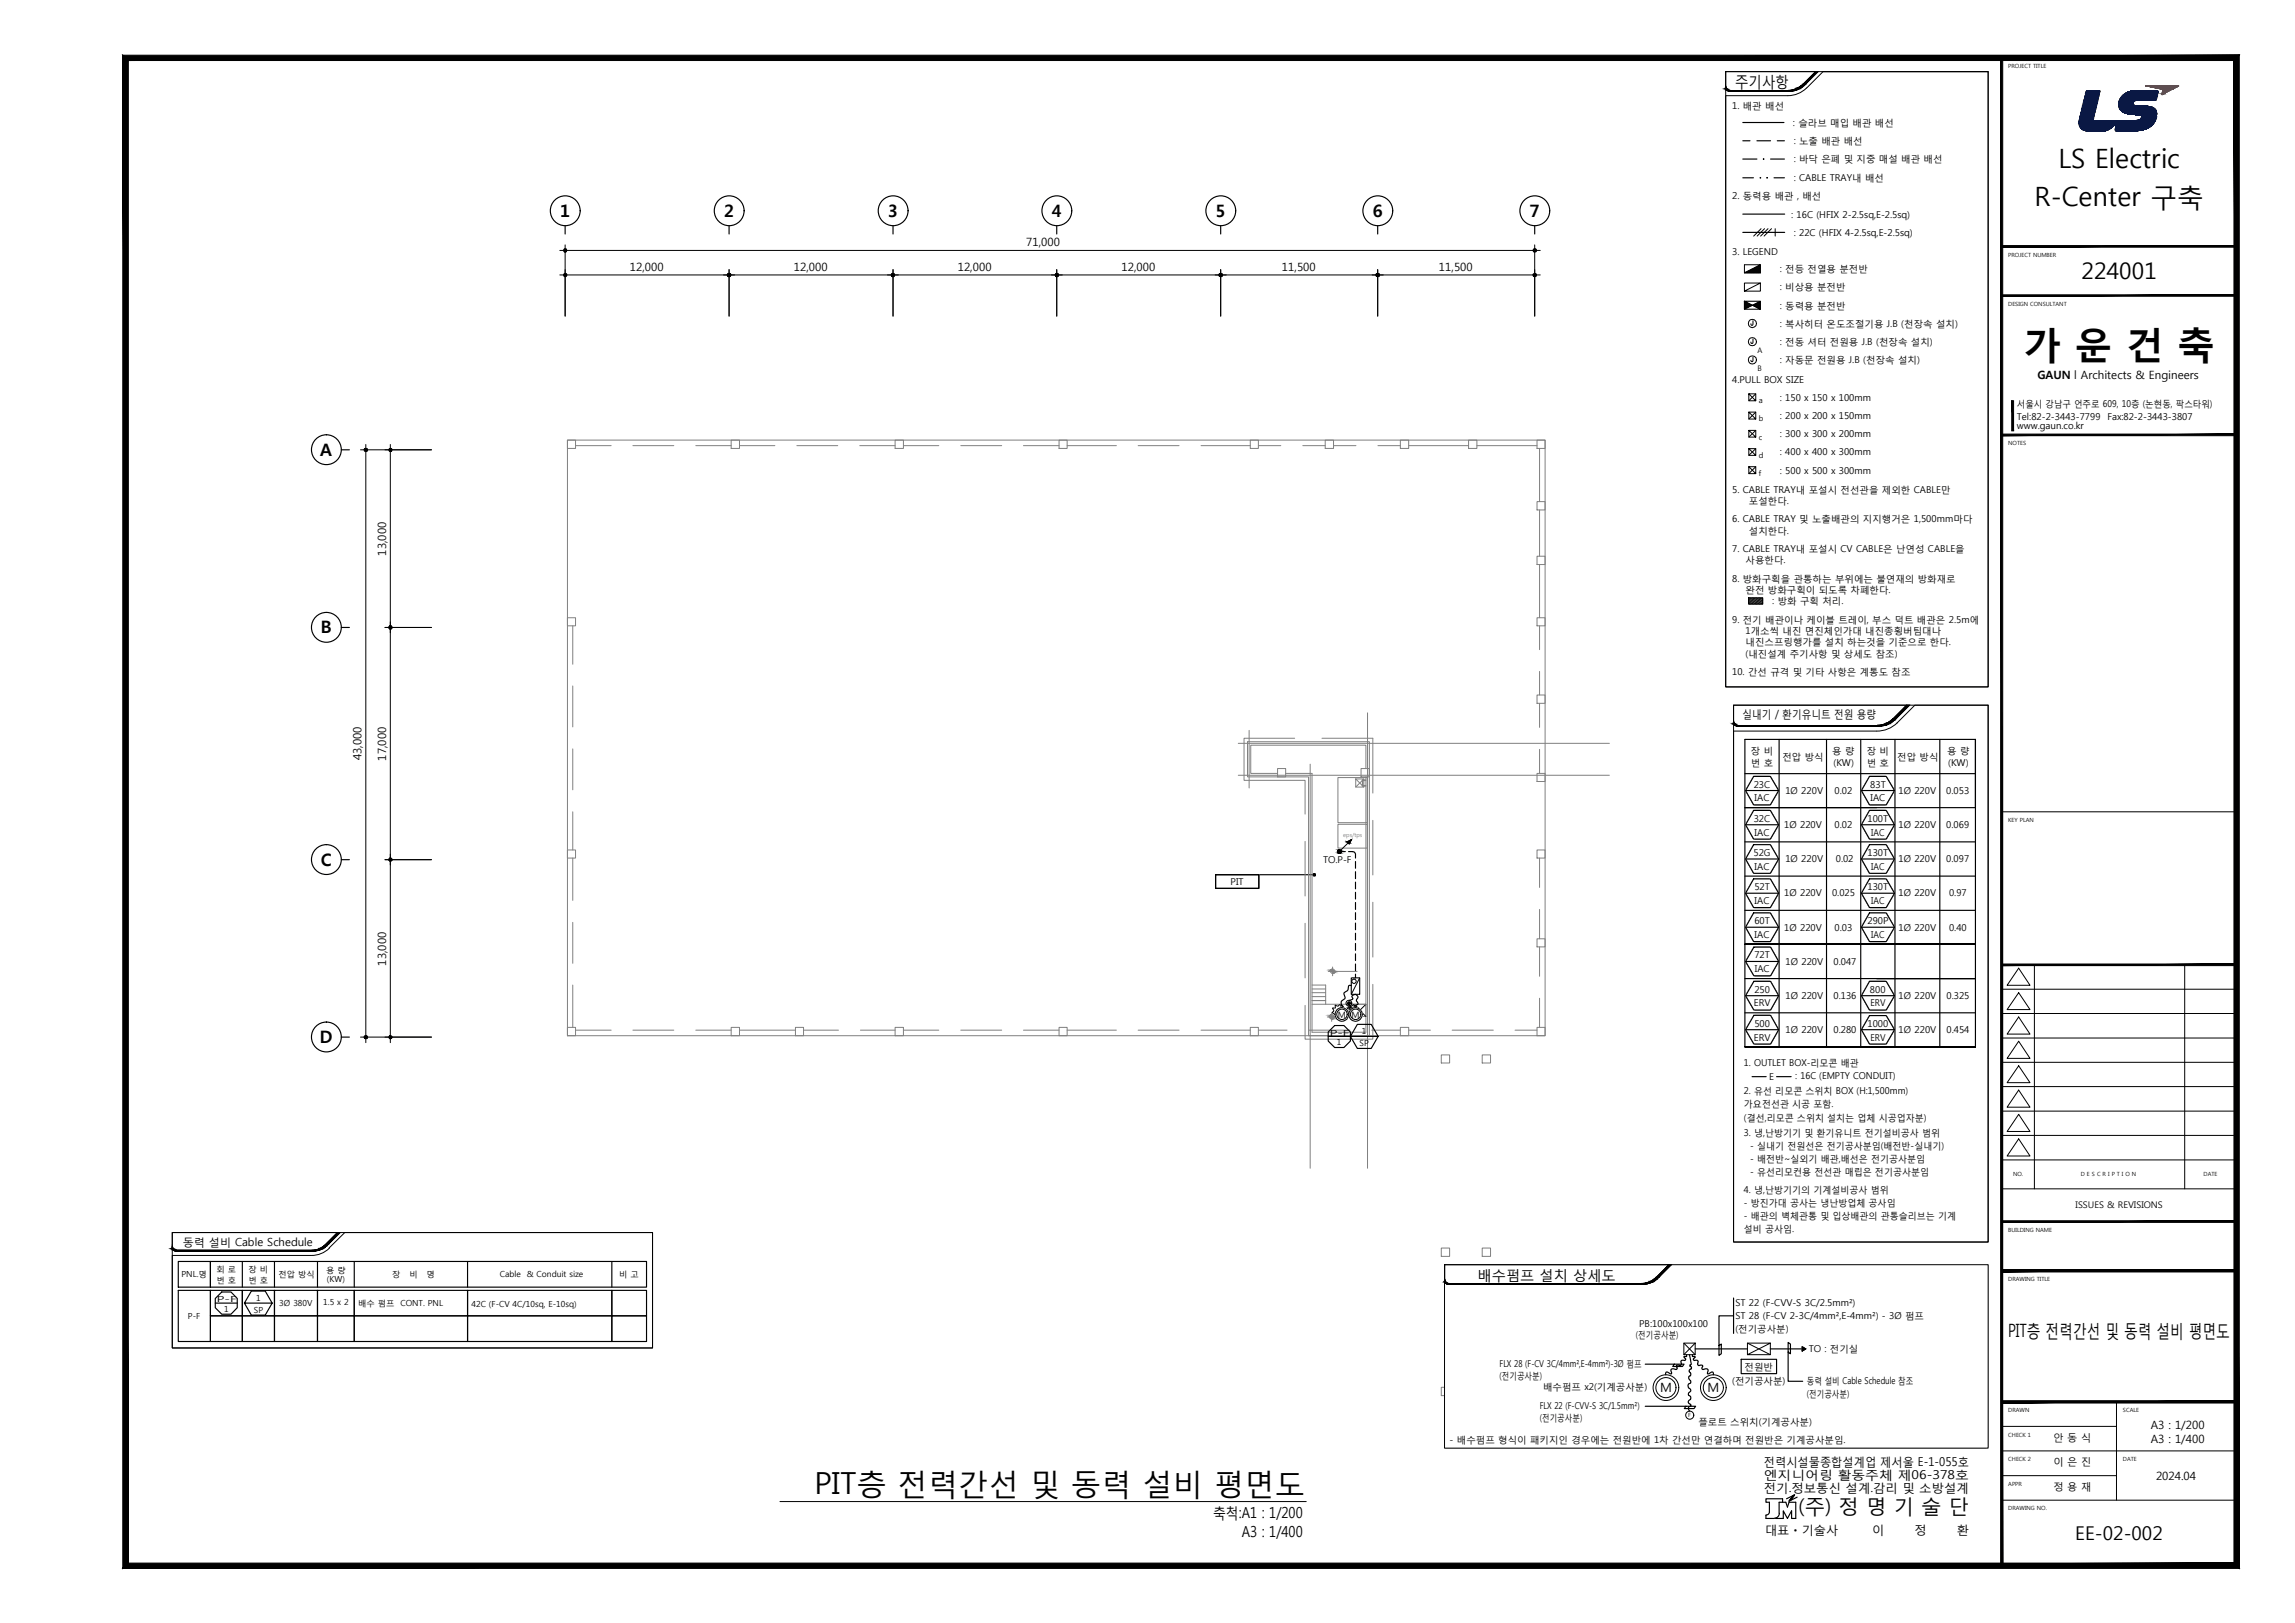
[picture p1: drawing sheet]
<svg xmlns="http://www.w3.org/2000/svg" width="420mm" height="297mm" viewBox="0 0 420 297" stroke-linecap="round" stroke-linejoin="round" font-family="sans-serif">
<defs><g id="words">
<text font-size="7" x="370.4" y="65.3">가 운 건 축</text>
<text font-size="5.6" x="149.1" y="273.4">PIT층 전력간선 및 동력 설비 평면도</text>
<g font-size="4.9">
<text x="376.9" y="30.7">LS Electric</text>
<text x="372.5" y="37.7">R-Center 구축</text>
</g>
<text font-size="4.2" x="381.1" y="51.1">224001</text>
<text font-size="3.7" x="329.3" y="276.9">(주) 정 명 기 술 단</text>
<text font-size="3.5" x="379.9" y="281.8">EE-02-002</text>
<text font-size="3.4" x="367.6" y="244.7">PIT층 전력간선 및 동력 설비 평면도</text>
<g font-size="3.1">
<text x="102.6" y="39.7">1</text>
<text x="132.6" y="39.7">2</text>
<text x="162.6" y="39.7">3</text>
<text x="192.6" y="39.7">4</text>
<text x="222.5" y="39.7">5</text>
<text x="251.3" y="39.7">6</text>
<text x="280.1" y="39.7">7</text>
<text x="58.6" y="83.5">A</text>
<text x="58.7" y="115.9">B</text>
<text x="58.7" y="158.4">C</text>
<text x="58.5" y="191">D</text>
</g>
<text font-size="2.9" x="317.7" y="15.9">주기사항</text>
<g font-size="2.8">
<text x="222.1" y="277.9">축척:A1 : 1/200</text>
<text x="227.3" y="281.2">A3 : 1/400</text>
</g>
<text font-size="2.6" x="270.5" y="234.2">배수펌프 설치 상세도</text>
<g font-size="2.3">
<text x="303.9" y="254.8">M</text>
<text x="312.6" y="254.8">M</text>
</g>
<g font-size="2.2">
<text x="322.9" y="268.3">전력시설물종합설계업 제서울 E-1-055호</text>
<text x="322.9" y="270.7">엔지니어링 활동주체 제06-378호</text>
<text x="322.9" y="273.1">전기.정보통신 설계.감리 및 소방설계</text>
<text x="323.1" y="280.7">대표ㆍ기술사</text>
<text x="342.7" y="280.7">이</text>
<text x="350.5" y="280.7">정</text>
<text x="358.2" y="280.7">환</text>
</g>
<g font-size="2.1">
<text x="187.9" y="45">71,000</text>
<text x="115.3" y="49.6">12,000</text>
<text x="145.3" y="49.6">12,000</text>
<text x="175.3" y="49.6">12,000</text>
<text x="205.3" y="49.6">12,000</text>
<text x="234.7" y="49.6">11,500</text>
<text x="263.4" y="49.6">11,500</text>
<text x="373" y="69.3">GAUN l Architects &amp; Engineers</text>
<text x="70.7" y="101.7" transform="rotate(-90 70.7 101.7)">13,000</text>
<text x="319" y="131.5">실내기 / 환기유니트 전원 용량</text>
<text x="66.2" y="139.1" transform="rotate(-90 66.2 139.1)">43,000</text>
<text x="70.7" y="139.2" transform="rotate(-90 70.7 139.2)">17,000</text>
<text x="70.7" y="176.7" transform="rotate(-90 70.7 176.7)">13,000</text>
<text x="393.7" y="261.6">A3 : 1/200</text>
<text x="393.7" y="264.1">A3 : 1/400</text>
<text x="394.7" y="270.8">2024.04</text>
</g>
<text font-size="2" x="33.4" y="228">동력 설비 Cable Schedule</text>
<g font-size="1.9">
<text x="375.9" y="263.7">안 동 식</text>
<text x="375.9" y="268.2">이 은 진</text>
<text x="375.9" y="272.7">정 용 재</text>
</g>
<g font-size="1.7">
<text x="317.1" y="19.9">1. 배관 배선</text>
<text x="328.3" y="23.1">: 슬라브 매입 배관 배선</text>
<text x="328.4" y="29.7">: 바닥 은폐 및 지중 매설 배관 배선</text>
<text x="328.4" y="26.4">: 노출 배관 배선</text>
<text x="328.4" y="33.2">: CABLE TRAY내 배선</text>
<text x="317.1" y="36.5">2. 동력용 배관 , 배선</text>
<text x="327.9" y="39.8">: 16C (HFIX 2-2.5sq,E-2.5sq)</text>
<text x="317.1" y="46.7">3. LEGEND</text>
<text x="328.4" y="43.2">: 22C (HFIX 4-2.5sq,E-2.5sq)</text>
<text x="325.8" y="49.8">: 전등 전열용 분전반</text>
<text x="325.8" y="53.2">: 비상용 분전반</text>
<text x="325.8" y="59.8">: 복사히터 온도조절기용 J.B (천장속 설치)</text>
<text x="325.8" y="56.5">: 동력용 분전반</text>
<text x="325.8" y="63.1">: 전동 셔터 전원용 J.B (천장속 설치)</text>
<text x="317.1" y="70">4.PULL BOX SIZE</text>
<text x="325.8" y="66.5">: 자동문 전원용 J.B (천장속 설치)</text>
<text x="325.8" y="73.3">: 150 x 150 x 100mm</text>
<text x="325.8" y="76.7">: 200 x 200 x 150mm</text>
<text x="369.2" y="74.6">서울시 강남구 언주로 609, 10층 (논현동, 팍스타워)</text>
<text x="369.2" y="76.8">Tel:82-2-3443-7799</text>
<text x="385.8" y="76.8">Fax:82-2-3443-3807</text>
<text x="325.8" y="80">: 300 x 300 x 200mm</text>
<text x="325.8" y="83.3">: 400 x 400 x 300mm</text>
<text x="369.2" y="78.6">www.gaun.co.kr</text>
<text x="325.8" y="86.7">: 500 x 500 x 300mm</text>
<text x="317.1" y="90.2">5. CABLE TRAY내 포설시 전선관을 제외한 CABLE만</text>
<text x="317.1" y="95.6">6. CABLE TRAY 및 노출배관의 지지행거은 1,500mm마다</text>
<text x="320.2" y="92.3">포설한다.</text>
<text x="317.1" y="101">7. CABLE TRAY내 포설시 CV CABLE은 난연성 CABLE을</text>
<text x="320.2" y="97.7">설치한다.</text>
<text x="317.1" y="106.5">8. 방화구획을 관통하는 부위에는 불연재의 방화재로</text>
<text x="319.6" y="103.1">사용한다.</text>
<text x="317.1" y="113.9">9. 전기 배관이나 케이블 트레이, 부스 덕트 배관은 2.5m에</text>
<text x="319.6" y="108.5">완전 방화구획이 되도록 차폐한다.</text>
<text x="324.5" y="110.6">: 방화 구획 처리.</text>
<text x="319.6" y="116">1개소씩 내진 면진체인가대 내진종횡버팀대나</text>
<text x="319.6" y="118.1">내진스프링행가를 설치 하는것을 기준으로 한다.</text>
<text x="317.1" y="123.5">10. 간선 규격 및 기타 사항은 계통도 참조</text>
<text x="319.6" y="120.2">(내진설계 주기사항 및 상세도 참조)</text>
<text x="320.5" y="138">장 비</text>
<text x="335.4" y="138">용 량</text>
<text x="341.8" y="138">장 비</text>
<text x="356.5" y="138">용 량</text>
<text x="320.5" y="140.2">번 호</text>
<text x="326.3" y="139.1">전압 방식</text>
<text x="335.7" y="140.2">(KW)</text>
<text x="341.8" y="140.2">번 호</text>
<text x="347.3" y="139.1">전압 방식</text>
<text x="356.7" y="140.2">(KW)</text>
<text x="321.1" y="144.2">23C</text>
<text x="321.2" y="146.7">IAC</text>
<text x="326.9" y="145.3">1Ø 220V</text>
<text x="335.9" y="145.3">0.02</text>
<text x="342.4" y="144.2">83T</text>
<text x="342.4" y="146.7">IAC</text>
<text x="347.6" y="145.3">1Ø 220V</text>
<text x="356.3" y="145.3">0.053</text>
<text x="321.1" y="150.4">32C</text>
<text x="321.2" y="152.9">IAC</text>
<text x="326.6" y="151.6">1Ø 220V</text>
<text x="335.9" y="151.6">0.02</text>
<text x="341.9" y="150.4">100T</text>
<text x="342.6" y="152.9">IAC</text>
<text x="347.6" y="151.6">1Ø 220V</text>
<text x="356.3" y="151.6">0.069</text>
<text x="225.3" y="162">PIT</text>
<text x="242.2" y="157.9">TO.P-F</text>
<text x="321" y="156.7">52G</text>
<text x="321.2" y="159.2">IAC</text>
<text x="326.9" y="157.8">1Ø 220V</text>
<text x="336.1" y="157.8">0.02</text>
<text x="341.9" y="156.7">130T</text>
<text x="342.6" y="159.2">IAC</text>
<text x="347.6" y="157.8">1Ø 220V</text>
<text x="356.3" y="157.8">0.097</text>
<text x="321.2" y="162.9">52T</text>
<text x="321.2" y="165.4">IAC</text>
<text x="326.6" y="164.1">1Ø 220V</text>
<text x="335.4" y="164.1">0.025</text>
<text x="341.9" y="162.9">130T</text>
<text x="342.6" y="165.4">IAC</text>
<text x="347.6" y="164.1">1Ø 220V</text>
<text x="356.8" y="164.1">0.97</text>
<text x="321.2" y="169.1">60T</text>
<text x="321.2" y="171.7">IAC</text>
<text x="326.6" y="170.3">1Ø 220V</text>
<text x="335.9" y="170.3">0.03</text>
<text x="341.9" y="169.1">290P</text>
<text x="342.6" y="171.7">IAC</text>
<text x="347.6" y="170.3">1Ø 220V</text>
<text x="356.8" y="170.3">0.40</text>
<text x="321.2" y="175.4">72T</text>
<text x="321.3" y="177.9">IAC</text>
<text x="326.9" y="176.6">1Ø 220V</text>
<text x="335.7" y="176.6">0.047</text>
<text x="321.1" y="184.2">ERV</text>
<text x="321.2" y="181.7">250</text>
<text x="326.9" y="182.8">1Ø 220V</text>
<text x="335.7" y="182.8">0.136</text>
<text x="342.3" y="181.7">800</text>
<text x="342.4" y="184.2">ERV</text>
<text x="347.6" y="182.8">1Ø 220V</text>
<text x="356.4" y="182.8">0.325</text>
<text x="321.1" y="190.4">ERV</text>
<text x="321.2" y="187.9">500</text>
<text x="326.9" y="189.1">1Ø 220V</text>
<text x="335.7" y="189.1">0.280</text>
<text x="341.9" y="187.9">1000</text>
<text x="342.4" y="190.4">ERV</text>
<text x="347.6" y="189.1">1Ø 220V</text>
<text x="356.4" y="189.1">0.454</text>
<text x="319.3" y="195.1">1. OUTLET BOX-리모콘 배관</text>
<text x="323.9" y="197.7">E</text>
<text x="328.7" y="197.6">: 16C (EMPTY CONDUIT)</text>
<text x="319.3" y="200.3">2. 유선 리모콘 스위치 BOX (H:1,500mm)</text>
<text x="319.3" y="202.7">가요전선관 시공 포함.</text>
<text x="319.3" y="205.1">(결선,리모콘 스위치 설치는 업체 시공업자분)</text>
<text x="319.3" y="207.8">3. 냉,난방기기 및 환기유니트 전기설비공사 범위</text>
<text x="320.4" y="210.3">- 실내기 전원선은 전기공사분임(배전반-실내기)</text>
<text x="320.4" y="212.6">- 배전반~실외기 배관,배선은 전기공사분임</text>
<text x="320.4" y="215">- 유선리모컨용 전선관 매립은 전기공사분임</text>
<text x="319.3" y="218.3">4. 냉,난방기기의 기계설비공사 범위</text>
<text x="319.3" y="220.7">- 방진가대 공사는 냉난방업체 공사임</text>
<text x="380" y="221.2">ISSUES &amp; REVISIONS</text>
<text x="319.3" y="223.1">- 배관의 벽체관통 및 입상배관의 관통슬리브는 기계</text>
<text x="319.3" y="225.5">설비 공사임.</text>
<text x="317.7" y="239.1">ST 22 (F-CVV-S 3C/2.5mm²)</text>
<text x="299.5" y="245">(전기공사분)</text>
<text x="300.1" y="242.9">PB:100x100x100</text>
<text x="317.7" y="243.7">(전기공사분)</text>
<text x="317.7" y="241.4">ST 28 (F-CV 2-3C/4mm²,E-4mm²) - 3Ø 펌프</text>
<text x="274.5" y="250.2">FLX 28 (F-CV 3C/4mm²,E-4mm²)-3Ø 펌프</text>
<text x="319.4" y="250.8">전원반</text>
<text x="331.1" y="247.4">TO : 전기실</text>
<text x="274.5" y="252.3">(전기공사분)</text>
<text x="281.9" y="257.9">FLX 22 (F-CVV-S 3C/1.5mm²)</text>
<text x="282.5" y="254.5">배수펌프 x2(기계공사분)</text>
<text x="317.1" y="253.4">(전기공사분)</text>
<text x="330.8" y="253.4">동력 설비 Cable Schedule 참조</text>
<text x="330.8" y="255.6">(전기공사분)</text>
<text x="281.9" y="260">(전기공사분)</text>
<text x="310.9" y="260.9">플로트 스위치(기계공사분)</text>
<text x="265.4" y="264">- 배수펌프 형식이 패키지인 경우에는 전원반에 1차 간선만 연결하며 전원반은 기계공사분임.</text>
</g>
<text font-size="1.6" x="244.9" y="186.3">M M</text>
<g font-size="1.5">
<text x="243.5" y="189.6">P-F</text>
<text x="244.8" y="191.2">1</text>
<text x="248.9" y="191.4">SP</text>
<text x="249.3" y="189.2">1</text>
<text x="33.2" y="233.8">PNL.명</text>
<text x="39.6" y="232.9">회 로</text>
<text x="45.5" y="232.9">장 비</text>
<text x="51" y="233.8">전압 방식</text>
<text x="59.7" y="232.9">용 량</text>
<text x="71.8" y="233.8">장</text>
<text x="74.9" y="233.8">비</text>
<text x="78.1" y="233.8">명</text>
<text x="91.5" y="233.8">Cable</text>
<text x="96.4" y="233.8">&amp; Conduit size</text>
<text x="113.4" y="233.8">비 고</text>
<text x="39.6" y="234.8">번 호</text>
<text x="39.7" y="238.3">P-F</text>
<text x="45.5" y="234.8">번 호</text>
<text x="46.9" y="238">1</text>
<text x="51.1" y="239">3Ø 380V</text>
<text x="59.2" y="238.9">1.5 x 2</text>
<text x="59.9" y="234.6">(KW)</text>
<text x="65.6" y="239">배수 펌프</text>
<text x="73.3" y="239">CONT. PNL</text>
<text x="86.3" y="239.1">42C (F-CV 4C/10sq, E-10sq)</text>
<text x="34.4" y="241.4">P-F</text>
<text x="41" y="240.1">1</text>
<text x="46.5" y="240.2">SP</text>
</g>
<g font-size="1.4">
<text x="321.7" y="64.5">A</text>
<text x="321.7" y="67.8">B</text>
<text x="322" y="73.8">a</text>
<text x="322" y="77.1">b</text>
<text x="322" y="80.5">c</text>
<text x="322" y="83.8">d</text>
<text x="322" y="87.2">f</text>
</g>
<g font-size="1">
<text x="367.7" y="12.5">PROJECT TITLE</text>
<text x="367.7" y="47">PROJECT NUMBER</text>
<text x="367.7" y="56">DESIGN CONSULTANT</text>
<text x="367.7" y="81.5">NOTES</text>
<text x="367.7" y="150.4">KEY PLAN</text>
<text x="368.6" y="215.3">NO.</text>
<text x="381" y="215.3">D E S C R I P T I O N</text>
<text x="403.4" y="215.3">DATE</text>
<text x="367.7" y="225.5">BUILDING NAME</text>
<text x="367.7" y="234.4">DRAWING TITLE</text>
<text x="309.1" y="259.4">F</text>
<text x="367.7" y="258.4">DRAWN</text>
<text x="367.7" y="262.9">CHECK 1</text>
<text x="388.7" y="258.4">SCALE</text>
<text x="367.7" y="267.4">CHECK 2</text>
<text x="388.7" y="267.4">DATE</text>
<text x="367.7" y="271.9">APPR</text>
<text x="367.7" y="276.4">DRAWING NO.</text>
</g>
<text font-size="1" fill="#808080" x="245.9" y="153.1">eps/tps</text>
</g></defs>
<!-- layer: $DǥD -->
<g fill="none" stroke="#000" stroke-width=".18">
<path d="M246.8 184.5h.4M246.9 185.3h.6l.3 .4-.3 .5h-.6l-.2-.5zM247 184.9l.2-.6 .2 .6M247.1 184.3h.3M247.1 184.9l.2-.1 .1 .2-.1 .2-.2-.1M247.1 184.5h-.4l.4 .4M247.2 184.1v.9M247.6 184.5h-.3h.4l-.3 .4M247.9 184.5h.3h-.4l.4 .4M248 185.3h.6l.2 .4-.2 .5h-.6l-.2-.5zM248.1 184.9l.2-.6 .2 .6M248.1 184.9l.3-.1 .1 .2-.1 .2-.3-.1"/>
<path d="M248.2 184.3h.3M248.2 184.3h.2M248.3 184.1v.9M248.3 184.5h.5M248.4 184.5h.4l-.4 .4"/>
<circle cx="247.2" cy="185.7" r=".49"/>
<circle cx="247.2" cy="185" r=".23"/>
<circle cx="248.3" cy="185.7" r=".49"/>
<circle cx="248.3" cy="185" r=".23"/>
</g>
<g fill="none" stroke="#000" stroke-width=".21">
<path d="M323.3 277.3v.6h1.5M325.7 277v-2.1h1.2l.3 .9 .3-.9h1.3v3h-.8v-1.4l-.8 1.4-.7-1.4v1.4h-1.4M325.8 277a.91 .91 0 0 1-1 .9M326.3 274.9v-.6h-3v.6h.6v1.8l-.2 .5-.3 .1M327.9 274.5l-.2 .1M327.9 274.4l-.4 .3M328 274.3l-.4 .3M328.2 274.1l-.5 .4M328.3 273.7l-.8 1M328.3 273.9l-.5 .4M328.4 273.8l-.4 .3M328.4 273.6l-.2 .2"/>
<path d="M328.5 273.7l-.5 .3M328.5 273.6l-.4 .3M328.5 273.6l-1.4 .7M328.5 273.6l-.7 1M329 274l-1.5 .7"/>
</g>
<!-- layer: XR-FORM-EE|XR-SHEET-SHT -->
<g fill="#000" stroke="#000" stroke-width=".18">
<path d="M22.5 10.1l1 1 386.5-1zM23.5 11.1l386.5-1-1 1zM410 10.1l-1 1 1 275.9zM409 11.1l1 275.9-1-.9zM22.5 287h387.5l-1-.9zM22.5 287l1-.9h385.5zM22.5 10.1v276.9l1-.9zM22.5 10.1l1 1v275z"/>
<path d="M366.3 10.6l.3 275.9v-275.9zM366.3 10.6l.3 275.9h-.3z"/>
<path d="M366.5 44.9v.3l42.9-.3zM366.5 45.2l42.9-.3v.3z"/>
<path d="M366.5 54v.2l42.9-.2zM366.5 54.2l42.9-.2v.2z"/>
<path d="M366.5 79.4v.3l42.9-.3zM366.5 79.7l42.9-.3v.3z"/>
<path d="M368.3 73.3l.3 5.6v-5.6zM368.3 73.3l.3 5.6h-.3z"/>
<path d="M366.5 176.4v.3l42.9-.3zM366.5 176.7l42.9-.3v.3z"/>
<path d="M366.5 232.4v.3l42.9-.3zM366.5 232.7l42.9-.3v.3z"/>
<path d="M366.5 232.4v.4l42.9-.4zM366.5 232.8l42.9-.4v.4z"/>
<path d="M366.5 223.4v.3l42.9-.3zM366.5 223.7l42.9-.3v.3z"/>
<path d="M366.5 256.4v.4l42.9-.4zM366.5 256.8l42.9-.4v.4z"/>
</g>
<g fill="none" stroke="#000" stroke-width=".18">
<path d="M366.5 148.6h42.9M366.5 176.6h42.9M369.6 177.2l2 3.1h-4.1zM372.4 176.6v41M400 176.6v41M366.5 190h42.9M366.5 194.4h42.9M366.5 198.9h42.9M366.5 185.5h42.9M366.5 181h42.9M369.6 195.1l2 3h-4.1zM369.6 199.5l2 3.1h-4.1z"/>
<path d="M369.6 190.6l2 3.1h-4.1zM369.6 186.1l2 3.2h-4.1zM369.6 181.7l2 3.1h-4.1zM366.5 203.4h42.9M366.5 207.8h42.9M366.5 217.6h42.9M366.5 212.3h42.9M369.6 203.9l2 3.2h-4.1zM369.6 208.4l2 3.2h-4.1zM366.5 232.6h42.9M387.5 256.6v18M366.5 261.1h21"/>
<path d="M366.5 270.1h21M366.5 265.5h42.9M366.5 274.6h42.9"/>
</g>
<!-- layer: XR-FORM-EE|Layer 1 -->
<g fill="#fa002d" stroke="#fa002d" stroke-width=".18">
<path d="M393.6 15.9h5z"/>
<path d="M394 15.9h4.4z"/>
<path d="M394.2 16h4.2z"/>
<path d="M394.3 16h4z"/>
<path d="M394.4 16h3.9z"/>
<path d="M395.7 16.3h2.1z"/>
<path d="M395.8 16.3h1.9z"/>
<path d="M395.9 16.4h1.6z"/>
<path d="M395.9 16.7h1.1z"/>
<path d="M395.9 17h.4z"/>
<path d="M395.8 17.2h.1z"/>
<path d="M395.8 17.3h.1z"/>
<path d="M392.8 15.7h6.1zM392.8 15.7h6.1zM392.8 15.7h6.1zM392.8 15.7h6.1zM392.8 15.7h6.1zM392.8 15.7h6.1zM392.8 15.7h6.1zM392.8 15.7h6.1zM392.8 15.7h6.1zM392.8 15.7h6.1z"/>
<path d="M392.9 15.7h6zM392.9 15.7h6zM392.9 15.7h6zM392.9 15.7h6zM392.9 15.7h6zM392.9 15.7h6zM392.9 15.7h6zM392.9 15.7h6zM392.9 15.7h6zM392.9 15.7h6zM392.9 15.7h6zM392.9 15.7h6zM392.9 15.7h6zM392.9 15.7h6zM392.9 15.7h6zM392.9 15.7h6zM392.9 15.7h6zM392.9 15.7h6zM392.9 15.7h6zM392.9 15.7h6zM392.9 15.7h6zM392.9 15.7h6zM392.9 15.7h6zM392.9 15.7h6z"/>
<path d="M392.9 15.7h6zM392.9 15.7h6zM392.9 15.7h6zM392.9 15.7h6zM392.9 15.7h6z"/>
<path d="M392.9 15.7h6zM392.9 15.7h6zM392.9 15.7h6zM392.9 15.7h6zM392.9 15.7h6zM392.9 15.7h6zM392.9 15.7h6zM392.9 15.7h6zM392.9 15.7h6zM392.9 15.7h6zM392.9 15.7h6zM392.9 15.7h6zM392.9 15.7h6zM392.9 15.7h6zM392.9 15.7h6zM392.9 15.7h6zM392.9 15.7h6zM392.9 15.7h6zM392.9 15.7h6zM392.9 15.7h6zM392.9 15.7h6zM392.9 15.7h6zM392.9 15.7h6z"/>
<path d="M392.9 15.7h6zM392.9 15.7h6zM392.9 15.7h6zM392.9 15.7h6zM392.9 15.7h6zM392.9 15.7h6zM392.9 15.7h6zM392.9 15.7h6zM392.9 15.7h6zM392.9 15.7h6zM392.9 15.7h6zM392.9 15.7h6zM392.9 15.7h6zM392.9 15.7h6zM392.9 15.7h6zM392.9 15.7h6zM392.9 15.7h6zM392.9 15.7h6zM392.9 15.7h6zM392.9 15.7h6zM392.9 15.7h6zM392.9 15.7h6z"/>
<path d="M392.9 15.7h6zM392.9 15.7h6zM393 15.7h5.9zM393 15.7h5.9zM393 15.7h5.9zM393 15.7h5.9z"/>
<path d="M393 15.7h5.8zM393 15.7h5.8zM393 15.7h5.8zM393 15.7h5.8zM393 15.7h5.8zM393 15.7h5.8zM393 15.7h5.8zM393 15.7h5.8zM393 15.7h5.8zM393 15.7h5.8zM393 15.7h5.9z"/>
<path d="M393 15.7h5.8zM393 15.7h5.8zM393 15.7h5.8zM393 15.7h5.8zM393 15.7h5.8zM393 15.7h5.8zM393 15.7h5.8zM393 15.7h5.8zM393 15.7h5.8zM393 15.7h5.8zM393 15.7h5.8zM393 15.7h5.8zM393 15.7h5.8zM393 15.7h5.8zM393 15.7h5.8zM393 15.7h5.8z"/>
<path d="M393 15.7h5.8zM393.1 15.7h5.7zM393.1 15.7h5.7zM393.1 15.7h5.7zM393.1 15.7h5.7zM393.1 15.7h5.7zM393.1 15.7h5.7zM393.1 15.7h5.7zM393.1 15.7h5.7zM393.1 15.7h5.7zM393.1 15.7h5.7z"/>
<path d="M393.1 15.7h5.7zM393.1 15.7h5.7z"/>
<path d="M393.1 15.7h5.7zM393.1 15.7h5.7zM393.1 15.7h5.7zM393.1 15.7h5.7zM393.1 15.7h5.7zM393.1 15.7h5.7zM393.1 15.7h5.7zM393.1 15.7h5.7zM393.1 15.7h5.7zM393.1 15.7h5.7z"/>
<path d="M393.1 15.7l5.7 .1zM393.1 15.7l5.7 .1zM393.1 15.8h5.7z"/>
<path d="M393.1 15.8h5.7zM393.1 15.8h5.7zM393.1 15.8h5.7zM393.1 15.8h5.7zM393.1 15.8h5.7zM393.1 15.8h5.7zM393.1 15.8h5.7zM393.1 15.8h5.7zM393.1 15.8h5.7zM393.1 15.8h5.7zM393.1 15.8h5.7zM393.1 15.8h5.7zM393.1 15.8h5.7z"/>
<path d="M393.1 15.8h5.7zM393.1 15.8h5.7z"/>
<path d="M393.2 15.8h5.5zM393.2 15.8h5.5zM393.2 15.8h5.5zM393.2 15.8h5.5zM393.2 15.8h5.5zM393.2 15.8h5.5zM393.2 15.8h5.5zM393.2 15.8h5.5zM393.2 15.8h5.5zM393.2 15.8h5.5zM393.2 15.8h5.6z"/>
<path d="M393.2 15.8h5.5zM393.2 15.8h5.5zM393.2 15.8h5.5zM393.2 15.8h5.5zM393.2 15.8h5.5zM393.2 15.8h5.5zM393.2 15.8h5.5zM393.2 15.8h5.5zM393.2 15.8h5.5zM393.2 15.8h5.5z"/>
<path d="M393.2 15.8h5.5zM393.3 15.8h5.4zM393.3 15.8h5.4zM393.3 15.8h5.4zM393.3 15.8h5.4zM393.3 15.8h5.4zM393.3 15.8h5.4zM393.3 15.8h5.4zM393.3 15.8h5.4z"/>
<path d="M393.3 15.8h5.4zM393.3 15.8h5.4zM393.3 15.8h5.4zM393.3 15.8h5.4zM393.3 15.8h5.4zM393.3 15.8h5.4zM393.3 15.8h5.4zM393.3 15.8h5.4z"/>
<path d="M393.3 15.8h5.4zM393.3 15.8h5.4zM393.3 15.8h5.4z"/>
<path d="M393.3 15.8h5.4zM393.4 15.8h5.3zM393.4 15.8h5.3zM393.4 15.8h5.3zM393.4 15.8h5.3zM393.4 15.8h5.3zM393.4 15.8h5.3zM393.4 15.8h5.3zM393.4 15.8h5.3zM393.4 15.8h5.3zM393.4 15.8h5.3zM393.4 15.8h5.3z"/>
<path d="M393.4 15.8h5.3zM393.4 15.8h5.3zM393.4 15.8h5.3z"/>
<path d="M393.4 15.8h5.3zM393.4 15.8h5.3zM393.4 15.8h5.3zM393.4 15.8h5.3zM393.4 15.8h5.3zM393.4 15.8h5.3zM393.4 15.8h5.3z"/>
<path d="M393.4 15.8h5.3zM393.4 15.8h5.3zM393.4 15.8h5.3zM393.4 15.8h5.3zM393.4 15.8h5.3zM393.4 15.8h5.3zM393.4 15.8h5.3z"/>
<path d="M393.4 15.8h5.3zM393.4 15.8h5.3zM393.5 15.8h5.2zM393.5 15.8h5.2zM393.5 15.8h5.2zM393.5 15.8h5.2zM393.5 15.8h5.2zM393.5 15.8h5.2zM393.5 15.8h5.2zM393.5 15.8h5.2z"/>
<path d="M393.5 15.8h5.2zM393.5 15.8h5.1zM393.5 15.8h5.1zM393.5 15.8h5.1z"/>
<path d="M393.5 15.8l5.1 .1zM393.5 15.8l5.1 .1zM393.6 15.9h5zM393.6 15.9h5zM393.6 15.9h5zM393.6 15.9h5zM393.6 15.9h5zM393.6 15.9h5zM393.6 15.9h5z"/>
<path d="M393.6 15.9h5zM393.6 15.9h5z"/>
<path d="M393.6 15.9h5zM393.6 15.9h5zM393.7 15.9h4.9zM393.7 15.9h4.9zM393.7 15.9h4.9zM393.7 15.9h4.9zM393.7 15.9h4.9zM393.7 15.9h4.9zM393.7 15.9h4.9z"/>
<path d="M393.7 15.9h4.9zM393.7 15.9h4.9zM393.7 15.9h4.9z"/>
<path d="M393.7 15.9h4.9zM393.7 15.9h4.8zM393.7 15.9h4.8zM393.7 15.9h4.8z"/>
<path d="M393.7 15.9h4.8zM393.7 15.9h4.8zM393.8 15.9h4.7zM393.8 15.9h4.7zM393.8 15.9h4.7zM393.8 15.9h4.7zM393.8 15.9h4.7zM393.8 15.9h4.7zM393.8 15.9h4.7z"/>
<path d="M393.8 15.9h4.7zM393.8 15.9h4.7zM393.8 15.9h4.7z"/>
<path d="M393.8 15.9h4.7zM393.8 15.9h4.7zM393.9 15.9h4.6zM393.9 15.9h4.6zM393.9 15.9h4.6zM393.9 15.9h4.6zM393.9 15.9h4.6z"/>
<path d="M393.9 15.9h4.6zM393.9 15.9h4.6zM393.9 15.9h4.6zM393.9 15.9h4.6zM393.9 15.9h4.6z"/>
<path d="M393.9 15.9h4.6zM393.9 15.9h4.5z"/>
<path d="M394 15.9h4.4zM394 15.9h4.4zM394 15.9h4.4z"/>
<path d="M394 15.9h4.4zM394 15.9h4.4zM394 15.9h4.4zM394 15.9h4.4zM394 15.9h4.4zM394 15.9h4.4z"/>
<path d="M394 15.9h4.4zM394 15.9h4.4z"/>
<path d="M394 15.9h4.4zM394 15.9h4.4zM394.1 15.9h4.3zM394.1 15.9h4.3z"/>
<path d="M394.1 15.9h4.3zM394.1 15.9h4.3zM394.1 15.9h4.3zM394.1 15.9h4.3z"/>
<path d="M394.1 15.9h4.3zM394.1 15.9l4.3 .1zM394.2 16h4.2zM394.2 16h4.2z"/>
<path d="M394.2 16h4.2zM394.2 16h4.2zM394.2 16h4.2z"/>
<path d="M394.3 16h4.1zM394.3 16h4zM394.3 16h4zM394.3 16h4zM394.3 16h4zM394.3 16h4zM394.3 16h4z"/>
<path d="M394.3 16h4zM394.3 16h4z"/>
<path d="M394.4 16h3.9zM394.4 16h3.9zM394.4 16h3.9z"/>
<path d="M394.4 16h3.9zM394.4 16h3.9zM394.4 16h3.9zM394.4 16h3.9z"/>
<path d="M394.5 16h3.8zM394.5 16h3.7zM394.5 16h3.7zM394.5 16h3.7z"/>
<path d="M394.5 16h3.7zM394.5 16h3.7zM394.5 16h3.7zM394.5 16h3.7zM394.5 16h3.7zM394.5 16h3.7z"/>
<path d="M394.5 16h3.7zM394.5 16l3.7 .1zM394.6 16.1h3.6zM394.6 16.1h3.6z"/>
<path d="M394.6 16.1h3.6zM394.6 16.1h3.6zM394.6 16.1h3.6zM394.6 16.1h3.6z"/>
<path d="M394.6 16.1h3.6zM394.6 16.1h3.6zM394.7 16.1h3.5zM394.7 16.1h3.5z"/>
<path d="M394.7 16.1h3.4zM394.7 16.1h3.5z"/>
<path d="M394.7 16.1h3.4zM394.7 16.1h3.4zM394.7 16.1h3.4zM394.7 16.1h3.4zM394.7 16.1h3.4zM394.7 16.1h3.4zM394.7 16.1h3.4z"/>
<path d="M394.7 16.1h3.4zM394.8 16.1h3.3zM394.8 16.1h3.3zM394.8 16.1h3.3zM394.8 16.1h3.3z"/>
<path d="M394.8 16.1h3.3zM394.8 16.1h3.3zM394.8 16.1h3.3zM394.8 16.1h3.3z"/>
<path d="M394.8 16.1h3.3zM394.8 16.1h3.3zM394.8 16.1h3.3zM394.8 16.1h3.3z"/>
<path d="M394.8 16.1h3.3zM394.8 16.1h3.3z"/>
<path d="M394.9 16.1h3.2zM394.9 16.1h3.2zM394.9 16.1h3.2zM394.9 16.1h3.2zM394.9 16.1h3.2z"/>
<path d="M394.9 16.1h3.2zM394.9 16.1h3.2zM394.9 16.1h3.2zM394.9 16.1h3.2z"/>
<path d="M394.9 16.1h3.2zM395 16.1h3.1zM395 16.1h3.1zM395 16.1h3.1zM395 16.1h3.1z"/>
<path d="M395 16.1h3.1zM395 16.1l3 .1zM395 16.2h3zM395 16.2h3z"/>
<path d="M395 16.2h3zM395 16.2h3zM395.1 16.2h2.9zM395.1 16.2h2.9zM395.1 16.2h2.9zM395.1 16.2h2.9zM395.1 16.2h2.9zM395.1 16.2h2.9zM395.1 16.2h2.9z"/>
<path d="M395.1 16.2h2.9zM395.1 16.2h2.9zM395.1 16.2h2.9zM395.1 16.2h2.9zM395.1 16.2h2.9zM395.1 16.2h2.9zM395.1 16.2h2.9z"/>
<path d="M395.1 16.2h2.9zM395.1 16.2h2.9zM395.1 16.2h2.9zM395.1 16.2h2.9zM395.1 16.2h2.9zM395.1 16.2h2.9zM395.1 16.2h2.9zM395.1 16.2h2.9zM395.1 16.2h2.9zM395.1 16.2h2.9z"/>
<path d="M395.1 16.2h2.9zM395.1 16.2h2.9zM395.2 16.2h2.8zM395.2 16.2h2.8zM395.2 16.2h2.8zM395.2 16.2h2.8zM395.2 16.2h2.8zM395.2 16.2h2.8z"/>
<path d="M395.2 16.2h2.8zM395.2 16.2h2.8z"/>
<path d="M395.2 16.2h2.7zM395.2 16.2h2.7zM395.2 16.2h2.7zM395.2 16.2h2.7zM395.2 16.2h2.7zM395.2 16.2h2.7zM395.2 16.2h2.8z"/>
<path d="M395.2 16.2h2.7zM395.3 16.2h2.6zM395.3 16.2h2.6zM395.3 16.2h2.6zM395.3 16.2h2.6zM395.3 16.2h2.6zM395.3 16.2h2.6zM395.3 16.2h2.6zM395.3 16.2h2.6zM395.3 16.2h2.6z"/>
<path d="M395.3 16.2h2.6zM395.3 16.2h2.6zM395.3 16.2h2.6zM395.3 16.2h2.6zM395.3 16.2h2.6zM395.3 16.2h2.6zM395.3 16.2h2.6z"/>
<path d="M395.3 16.2h2.6zM395.3 16.2h2.6zM395.4 16.2h2.5zM395.4 16.2h2.5zM395.4 16.2h2.5zM395.4 16.2h2.5zM395.4 16.2h2.5zM395.4 16.2h2.5zM395.4 16.2h2.5zM395.4 16.2h2.5z"/>
<path d="M395.4 16.2h2.5zM395.4 16.2h2.5zM395.4 16.2h2.5zM395.4 16.2h2.5zM395.4 16.2h2.5zM395.4 16.2h2.5zM395.4 16.2h2.5zM395.4 16.2h2.5z"/>
<path d="M395.4 16.2h2.5zM395.4 16.2h2.5zM395.4 16.2h2.5z"/>
<path d="M395.4 16.2h2.5zM395.4 16.2h2.5zM395.4 16.2h2.5z"/>
<path d="M395.4 16.2h2.4zM395.4 16.2h2.4zM395.4 16.2h2.4zM395.4 16.2h2.4zM395.4 16.2h2.4zM395.4 16.2h2.4zM395.4 16.2h2.4zM395.4 16.2h2.5z"/>
<path d="M395.4 16.2h2.4zM395.4 16.2h2.4zM395.5 16.2h2.3zM395.5 16.2h2.3zM395.5 16.2h2.3zM395.5 16.2h2.3zM395.5 16.2h2.3zM395.5 16.2h2.3zM395.5 16.2h2.3zM395.5 16.2h2.3z"/>
<path d="M395.5 16.2h2.3zM395.5 16.2h2.3zM395.5 16.2h2.3zM395.5 16.2h2.3zM395.5 16.2h2.3zM395.5 16.2h2.3zM395.5 16.2h2.3zM395.5 16.2h2.3z"/>
<path d="M395.5 16.2h2.3zM395.5 16.2h2.3z"/>
<path d="M395.5 16.2h2.3zM395.5 16.2h2.3zM395.6 16.2h2.2zM395.6 16.2h2.2zM395.6 16.2h2.2zM395.6 16.2h2.2zM395.6 16.2h2.2zM395.6 16.2h2.2zM395.6 16.2h2.2zM395.6 16.2h2.2zM395.6 16.2h2.2zM395.6 16.2h2.2zM395.6 16.2h2.2z"/>
<path d="M395.6 16.2h2.2zM395.6 16.2h2.2zM395.6 16.2h2.2zM395.6 16.2h2.2zM395.6 16.2h2.2zM395.6 16.2h2.2zM395.6 16.2h2.2zM395.6 16.2h2.2zM395.6 16.2h2.2zM395.6 16.2h2.2zM395.6 16.2h2.2z"/>
<path d="M395.6 16.2l2.2 .1zM395.6 16.2l2.2 .1zM395.6 16.3h2.2z"/>
<path d="M395.6 16.3h2.2zM395.6 16.3h2.2zM395.6 16.3h2.2zM395.6 16.3h2.2zM395.6 16.3h2.2z"/>
<path d="M395.6 16.3h2.2zM395.6 16.3h2.2zM395.6 16.3h2.2zM395.6 16.3h2.2zM395.6 16.3h2.2zM395.6 16.3h2.2zM395.6 16.3h2.2zM395.6 16.3h2.2zM395.6 16.3h2.2zM395.6 16.3h2.2zM395.6 16.3h2.2zM395.6 16.3h2.2zM395.6 16.3h2.2z"/>
<path d="M395.6 16.3h2.2zM395.7 16.3h2.1zM395.7 16.3h2.1zM395.7 16.3h2.1zM395.7 16.3h2.1zM395.7 16.3h2.1zM395.7 16.3h2.1zM395.7 16.3h2.1zM395.7 16.3h2.1zM395.7 16.3h2.1z"/>
<path d="M395.7 16.3h2zM395.7 16.3h2.1z"/>
<path d="M395.7 16.3h2zM395.7 16.3h2z"/>
<path d="M395.8 16.3h1.9zM395.8 16.3h1.9z"/>
<path d="M395.8 16.3h1.9zM395.8 16.3h1.9zM395.8 16.3h1.9zM395.8 16.3h1.9zM395.8 16.3h1.9z"/>
<path d="M395.9 16.3h1.7zM395.9 16.3h1.8z"/>
<path d="M395.9 16.3l1.7 .1zM395.9 16.3l1.7 .1z"/>
<path d="M395.9 16.4h1.7zM395.9 16.4h1.7zM395.9 16.4h1.7zM395.9 16.4h1.7z"/>
<path d="M395.9 16.4h1.7zM395.9 16.4h1.7z"/>
<path d="M395.9 16.4h1.7zM395.9 16.4h1.6zM395.9 16.4h1.6z"/>
<path d="M395.9 16.4h1.6zM395.9 16.4h1.6z"/>
<path d="M395.9 16.4h1.6zM395.9 16.4l1.5 .1zM395.9 16.5h1.5zM395.9 16.5h1.5z"/>
<path d="M395.9 16.5h1.5zM395.9 16.5h1.4zM395.9 16.5h1.4zM395.9 16.5h1.4z"/>
<path d="M395.9 16.5h1.4zM395.9 16.5h1.4z"/>
<path d="M395.9 16.5h1.4zM395.9 16.5h1.4z"/>
<path d="M395.9 16.5h1.3zM395.9 16.5h1.4z"/>
<path d="M395.9 16.5l1.3 .1zM395.9 16.5l1.3 .1z"/>
<path d="M395.9 16.6h1.3zM395.9 16.6h1.3zM395.9 16.6h1.3zM395.9 16.6h1.3z"/>
<path d="M395.9 16.6h1.3zM395.9 16.6h1.2z"/>
<path d="M395.9 16.6h1.2zM395.9 16.6h1.2zM395.9 16.6h1.2zM395.9 16.6h1.2zM395.9 16.6h1.2zM395.9 16.6h1.2z"/>
<path d="M395.9 16.6h1.1zM395.9 16.6h1.2z"/>
<path d="M395.9 16.6l1.1 .1zM395.9 16.6l1.1 .1zM395.9 16.7h1.1zM395.9 16.7h1.1z"/>
<path d="M395.9 16.7h1.1zM395.9 16.7h1.1zM395.9 16.7h1.1zM395.9 16.7h1.1z"/>
<path d="M395.9 16.7h1.1zM395.9 16.7h1.1z"/>
<path d="M395.9 16.7h1.1zM395.9 16.7h1.1zM395.9 16.7h1.1z"/>
<path d="M395.9 16.7h1zM395.9 16.7h1zM395.9 16.7h1zM395.9 16.7h1.1z"/>
<path d="M395.9 16.7h1zM395.9 16.7h1zM395.9 16.7h1zM395.9 16.7h1z"/>
<path d="M395.9 16.7h.9zM395.9 16.7h.9zM395.9 16.7h.9zM395.9 16.7h.9zM395.9 16.7h.9zM395.9 16.7h1z"/>
<path d="M395.9 16.7h.9zM395.9 16.7l.9 .1zM395.9 16.8h.9zM395.9 16.8h.9z"/>
<path d="M395.9 16.8h.8zM395.9 16.8h.8zM395.9 16.8h.8zM395.9 16.8h.8zM395.9 16.8h.8zM395.9 16.8h.8zM395.9 16.8h.8zM395.9 16.8h.9z"/>
<path d="M395.9 16.8h.8zM395.9 16.8h.8zM395.9 16.8h.8zM395.9 16.8h.8zM395.9 16.8h.8zM395.9 16.8h.8z"/>
<path d="M395.9 16.8h.8zM395.9 16.8h.8zM395.9 16.8h.8zM395.9 16.8h.8zM395.9 16.8h.8zM395.9 16.8h.8zM395.9 16.8h.8zM395.9 16.8h.8z"/>
<path d="M395.9 16.8h.8zM395.9 16.8l.7 .1zM395.9 16.9h.7zM395.9 16.9h.7z"/>
<path d="M395.9 16.9h.7zM395.9 16.9h.7zM395.9 16.9h.7zM395.9 16.9h.7zM395.9 16.9h.7zM395.9 16.9h.7z"/>
<path d="M395.9 16.9h.7zM395.9 16.9h.6zM395.9 16.9h.6zM395.9 16.9h.6zM395.9 16.9h.6zM395.9 16.9h.6zM395.9 16.9h.6zM395.9 16.9h.6z"/>
<path d="M395.9 16.9h.6zM395.9 16.9h.6zM395.9 16.9h.6zM395.9 16.9h.6z"/>
<path d="M395.9 16.9h.6zM395.9 16.9l.6 .1zM395.9 17h.6zM395.9 17h.6zM395.9 17h.6zM395.9 17h.6zM395.9 17h.6zM395.9 17h.6z"/>
<path d="M395.9 17h.5zM395.9 17h.5zM395.9 17h.5zM395.9 17h.5zM395.9 17h.5zM395.9 17h.6z"/>
<path d="M395.9 17h.5zM395.9 17h.5zM395.9 17h.5zM395.9 17h.5zM395.9 17h.5zM395.9 17h.5z"/>
<path d="M395.9 17h.4zM395.9 17h.4zM395.9 17h.4zM395.9 17h.4zM395.9 17h.4zM395.9 17h.5z"/>
<path d="M395.9 17h.4zM395.9 17h.4z"/>
<path d="M395.8 17h.5zM395.9 17h.4zM395.9 17h.4zM395.9 17h.4zM395.9 17h.4zM395.9 17h.4zM395.9 17h.4z"/>
<path d="M395.8 17h.4zM395.8 17h.4zM395.8 17h.4zM395.8 17h.5z"/>
<path d="M395.8 17l.4 .1zM395.8 17l.4 .1z"/>
<path d="M395.8 17.1h.4zM395.8 17.1h.4zM395.8 17.1h.4zM395.8 17.1h.4zM395.8 17.1h.4zM395.8 17.1h.4zM395.8 17.1h.4zM395.8 17.1h.4z"/>
<path d="M395.8 17.1h.4zM395.8 17.1h.4zM395.8 17.1h.4zM395.8 17.1h.4zM395.8 17.1h.4zM395.8 17.1h.4zM395.8 17.1h.4zM395.8 17.1h.4z"/>
<path d="M395.8 17.1h.4zM395.8 17.1h.4z"/>
<path d="M395.8 17.1h.3zM395.8 17.1h.3zM395.8 17.1h.3zM395.8 17.1h.3zM395.8 17.1h.3zM395.8 17.1h.3zM395.8 17.1h.3zM395.8 17.1h.4z"/>
<path d="M395.8 17.1h.3zM395.8 17.1h.3zM395.8 17.1h.3zM395.8 17.1h.3zM395.8 17.1h.3zM395.8 17.1h.3zM395.8 17.1h.3zM395.8 17.1h.3z"/>
<path d="M395.8 17.1l.3 .1zM395.8 17.1l.3 .1z"/>
<path d="M395.8 17.2h.2zM395.8 17.2h.2zM395.8 17.2h.2zM395.8 17.2h.2zM395.8 17.2h.2zM395.8 17.2h.2zM395.8 17.2h.2zM395.8 17.2h.2zM395.8 17.2h.2zM395.8 17.2h.3z"/>
<path d="M395.8 17.2h.2zM395.8 17.2h.2zM395.8 17.2h.2zM395.8 17.2h.2zM395.8 17.2h.2zM395.8 17.2h.2z"/>
<path d="M395.8 17.2h.2zM395.8 17.2h.2zM395.8 17.2h.2zM395.8 17.2h.2z"/>
<path d="M395.8 17.2h.1zM395.8 17.2h.1zM395.8 17.2h.1zM395.8 17.2h.1zM395.8 17.2h.1zM395.8 17.2h.1zM395.8 17.2h.1zM395.8 17.2h.1zM395.8 17.2h.1zM395.8 17.2h.1zM395.8 17.2h.1zM395.8 17.2h.1zM395.8 17.2h.2z"/>
<path d="M395.8 17.2h.1zM395.8 17.2h.1zM395.8 17.2h.1zM395.8 17.2h.1zM395.8 17.2h.1zM395.8 17.2h.1zM395.8 17.2h.1zM395.8 17.2h.1z"/>
<path d="M395.8 17.2l.1 .1zM395.8 17.2l.1 .1zM395.8 17.3h.1zM395.8 17.3h.1zM395.8 17.3h.1zM395.8 17.3h.1zM395.8 17.3h.1zM395.8 17.3h.1z"/>
</g>
<g fill="#0a1e5a" stroke="#0a1e5a" stroke-width=".18">
<path d="M389.3 17h5.8z"/>
<path d="M389.1 20.7h5.7z"/>
<path d="M389.9 20.9h4.9z"/>
<path d="M390.4 20.9h4.4z"/>
<path d="M391 21h3.8z"/>
<path d="M391.1 21h3.7z"/>
<path d="M391.2 21h3.6z"/>
<path d="M391.5 21h3.3z"/>
<path d="M391.7 22h2.9z"/>
<path d="M390.9 22.1h3.6z"/>
<path d="M390.7 22.1h3.8z"/>
<path d="M390.5 22.1h4z"/>
<path d="M390.4 22.1h4.1z"/>
<path d="M390.2 22.1h4.3z"/>
<path d="M390.1 22.1h4.4z"/>
<path d="M390 22.1h4.5z"/>
<path d="M391.1 16.6h3.7zM391 16.6h3.8zM391 16.6h3.8z"/>
<path d="M391 16.6h3.8zM391 16.6h3.8zM391 16.6h3.8z"/>
<path d="M391 16.6h3.9zM390.9 16.6h4zM390.9 16.6h4zM390.9 16.6h4zM390.9 16.6h4zM390.9 16.6h4z"/>
<path d="M390.9 16.6h4zM390.9 16.6h4zM390.9 16.6h4z"/>
<path d="M390.9 16.6h4zM390.9 16.6h4zM390.9 16.6h4zM390.9 16.6h4zM390.9 16.6h4z"/>
<path d="M390.9 16.6h4zM390.8 16.6h4.1zM390.8 16.6h4.1zM390.8 16.6h4.1z"/>
<path d="M382.2 16.6h2.2zM382.1 16.6h2.3z"/>
<path d="M390.8 16.6h4.1zM390.8 16.6h4.1z"/>
<path d="M382.1 16.6h2.3zM382.1 16.6h2.3z"/>
<path d="M390.7 16.6h4.2zM390.8 16.6h4.1zM390.8 16.6h4.1zM390.8 16.6h4.1zM390.8 16.6h4.1zM390.8 16.6h4.1z"/>
<path d="M382.1 16.6h2.3zM382.1 16.6h2.3z"/>
<path d="M390.7 16.6h4.2zM390.7 16.6h4.2z"/>
<path d="M390.7 16.6h4.3zM390.7 16.6h4.3z"/>
<path d="M382.1 16.6h2.3zM382.1 16.6h2.3z"/>
<path d="M390.7 16.6h4.3zM390.7 16.6h4.3zM390.7 16.6h4.3zM390.7 16.6h4.3zM390.7 16.6h4.3zM390.7 16.6h4.3zM390.6 16.6h4.4z"/>
<path d="M390.7 16.6h4.3zM390.6 16.6h4.4zM390.6 16.6h4.4z"/>
<path d="M382.1 16.6h2.3zM382.1 16.6h2.3z"/>
<path d="M390.6 16.6h4.4zM390.6 16.6h4.4zM390.6 16.6h4.4zM390.6 16.6h4.4z"/>
<path d="M390.6 16.6h4.4zM390.6 16.6h4.4zM390.6 16.6h4.4zM390.5 16.6h4.5z"/>
<path d="M382.1 16.6h2.3zM382.1 16.6h2.3z"/>
<path d="M390.5 16.6h4.5zM390.5 16.6h4.5z"/>
<path d="M390.5 16.6h4.5zM390.5 16.6h4.5zM390.5 16.6h4.5zM390.5 16.6h4.5zM390.5 16.6h4.5zM390.5 16.6h4.5z"/>
<path d="M382.1 16.6h2.3zM382 16.6h2.4z"/>
<path d="M390.5 16.6h4.5zM390.4 16.6h4.6zM390.4 16.6h4.6zM390.4 16.6h4.6zM390.4 16.6h4.6zM390.4 16.6h4.6z"/>
<path d="M390.4 16.6l4.6 .1zM390.4 16.6l4.6 .1zM390.4 16.7h4.6zM390.4 16.7h4.6zM390.4 16.7h4.6zM390.4 16.7h4.6z"/>
<path d="M382 16.6l2.4 .1zM382 16.6l2.4 .1zM382 16.7h2.4zM382 16.7h2.4z"/>
<path d="M390.4 16.7h4.6zM390.4 16.7h4.6z"/>
<path d="M382 16.7h2.4zM382 16.7h2.4z"/>
<path d="M390.4 16.7h4.6zM390.4 16.7h4.6zM390.4 16.7h4.6zM390.4 16.7h4.6z"/>
<path d="M382 16.7h2.4zM382 16.7h2.4z"/>
<path d="M390.4 16.7h4.6zM390.3 16.7h4.7z"/>
<path d="M382 16.7h2.4zM382 16.7h2.4zM382 16.7h2.4zM382 16.7h2.4z"/>
<path d="M390.3 16.7h4.8zM390.3 16.7h4.8z"/>
<path d="M382 16.7h2.4zM382 16.7h2.4z"/>
<path d="M390.3 16.7h4.8zM390.3 16.7h4.8z"/>
<path d="M382 16.7h2.4zM382 16.7h2.4z"/>
<path d="M390.3 16.7h4.8zM390.3 16.7h4.8z"/>
<path d="M382 16.7h2.4zM382 16.7h2.4z"/>
<path d="M390.3 16.7h4.8zM390.2 16.7h4.9zM390.2 16.7h4.9zM390.2 16.7h4.9z"/>
<path d="M382 16.7h2.4zM382 16.7h2.4z"/>
<path d="M390.2 16.7h4.9zM390.2 16.7h4.9z"/>
<path d="M382 16.7h2.4zM382 16.7h2.4zM382 16.7h2.4zM382 16.7h2.4z"/>
<path d="M390.2 16.7h4.9zM390.2 16.7h4.9z"/>
<path d="M382 16.7h2.4zM382 16.7h2.4z"/>
<path d="M390.2 16.7h4.9zM390.2 16.7h4.9z"/>
<path d="M390.2 16.7h4.9zM390.2 16.7h4.9z"/>
<path d="M382 16.7h2.4zM382 16.7h2.4z"/>
<path d="M390.2 16.7h4.9zM390.1 16.7h5z"/>
<path d="M382 16.7h2.4zM382 16.7h2.4z"/>
<path d="M390.1 16.7h5zM390.1 16.7h5z"/>
<path d="M382 16.7h2.4zM382 16.7h2.4z"/>
<path d="M390.1 16.7h5zM390.1 16.7h5z"/>
<path d="M382 16.7h2.4zM382 16.7h2.4z"/>
<path d="M390.1 16.7h5zM390.1 16.7h5z"/>
<path d="M382 16.7h2.4zM382 16.7h2.4z"/>
<path d="M390.1 16.7h5zM390.1 16.7h5z"/>
<path d="M382 16.7h2.4zM382 16.7h2.4z"/>
<path d="M390.1 16.7h5zM390.1 16.7h5zM390.1 16.7h5zM390.1 16.7h5z"/>
<path d="M382 16.7h2.4zM382 16.7h2.4z"/>
<path d="M390.1 16.7h5zM390.1 16.7h5z"/>
<path d="M382 16.7h2.4zM382 16.7h2.4zM382 16.7h2.4zM382 16.7h2.4z"/>
<path d="M390.1 16.7h5zM390 16.7h5.1z"/>
<path d="M382 16.7h2.4zM382 16.7h2.4z"/>
<path d="M390 16.7h5.1zM390 16.7h5.1zM390 16.7h5.1zM390 16.7h5.1z"/>
<path d="M382 16.7h2.4zM382 16.7h2.4z"/>
<path d="M390 16.7h5.1zM390 16.7h5.1z"/>
<path d="M382 16.7h2.4zM382 16.7h2.4z"/>
<path d="M390 16.7h5.1zM390 16.7h5.1z"/>
<path d="M382 16.7h2.4zM382 16.7h2.4z"/>
<path d="M390 16.7h5.1zM390 16.7h5.1zM390 16.7h5.1zM389.9 16.7h5.2z"/>
<path d="M382 16.7h2.4zM382 16.7h2.4zM382 16.7h2.4zM381.9 16.7h2.5z"/>
<path d="M389.9 16.7h5.2zM389.9 16.7h5.2z"/>
<path d="M381.9 16.7h2.5zM381.9 16.7h2.5zM381.9 16.7h2.5zM381.9 16.7h2.5z"/>
<path d="M389.9 16.7h5.2zM389.9 16.7h5.2zM389.9 16.7h5.2zM389.9 16.7h5.2z"/>
<path d="M381.9 16.7h2.5zM381.9 16.7h2.5z"/>
<path d="M389.9 16.7h5.2zM389.9 16.7h5.2z"/>
<path d="M381.9 16.7h2.5zM381.9 16.7h2.5z"/>
<path d="M389.9 16.7h5.2zM389.9 16.7h5.2z"/>
<path d="M381.9 16.7h2.5zM381.9 16.7h2.5z"/>
<path d="M389.9 16.7h5.2zM389.8 16.7h5.3z"/>
<path d="M381.9 16.7h2.5zM381.9 16.7h2.5z"/>
<path d="M389.8 16.7l5.3 .1zM389.8 16.7l5.3 .1z"/>
<path d="M381.9 16.7h2.5zM381.9 16.7l2.5 .1z"/>
<path d="M389.8 16.8h5.3zM389.8 16.8h5.3z"/>
<path d="M381.9 16.8h2.5zM381.9 16.8h2.5z"/>
<path d="M389.8 16.8h5.3zM389.8 16.8h5.3zM389.8 16.8h5.3zM389.8 16.8h5.3z"/>
<path d="M381.9 16.8h2.5zM381.9 16.8h2.5z"/>
<path d="M389.8 16.8h5.3zM389.8 16.8h5.3z"/>
<path d="M381.9 16.8h2.5zM381.9 16.8h2.5z"/>
<path d="M389.8 16.8h5.3zM389.8 16.8h5.3z"/>
<path d="M381.9 16.8h2.5zM381.9 16.8h2.5zM381.9 16.8h2.5zM381.9 16.8h2.5z"/>
<path d="M389.8 16.8h5.3zM389.8 16.8h5.3zM389.8 16.8h5.3zM389.8 16.8h5.3z"/>
<path d="M381.9 16.8h2.5zM381.9 16.8h2.5z"/>
<path d="M389.8 16.8h5.3zM389.7 16.8h5.4z"/>
<path d="M381.9 16.8h2.5zM381.9 16.8h2.5z"/>
<path d="M389.7 16.8h5.4zM389.7 16.8h5.4z"/>
<path d="M381.9 16.8h2.5zM381.9 16.8h2.5z"/>
<path d="M389.7 16.8h5.4zM389.7 16.8h5.4zM389.7 16.8h5.4zM389.7 16.8h5.4z"/>
<path d="M381.9 16.8h2.5zM381.9 16.8h2.5zM381.9 16.8h2.5zM381.9 16.8h2.5zM381.9 16.8h2.5zM381.9 16.8h2.5z"/>
<path d="M389.7 16.8h5.4zM389.7 16.8h5.4z"/>
<path d="M381.9 16.8h2.5zM381.9 16.8h2.5zM381.9 16.8h2.5zM381.9 16.8h2.5zM381.9 16.8h2.5zM381.9 16.8h2.5zM381.9 16.8h2.5zM381.9 16.8h2.5zM381.9 16.8h2.5zM381.9 16.8h2.5zM381.9 16.8h2.5zM381.9 16.8h2.5zM381.9 16.8h2.5zM381.9 16.8h2.5zM381.9 16.8h2.5zM381.9 16.8h2.5zM381.9 16.8h2.5zM381.9 16.8h2.5zM381.9 16.8h2.5zM381.9 16.8h2.5zM381.9 16.8h2.5zM381.9 16.8h2.5z"/>
<path d="M389.7 16.8h5.4zM389.6 16.8h5.5z"/>
<path d="M381.9 16.8h2.5zM381.9 16.8h2.5zM381.9 16.8h2.5zM381.9 16.8h2.5zM381.9 16.8h2.5zM381.9 16.8h2.5zM381.9 16.8h2.5zM381.9 16.8h2.5zM381.9 16.8h2.5zM381.9 16.8h2.5z"/>
<path d="M389.6 16.8h5.5zM389.6 16.8h5.5zM389.6 16.8h5.5zM389.6 16.8h5.5z"/>
<path d="M381.9 16.8h2.5zM381.9 16.8h2.5zM381.9 16.8h2.5zM381.9 16.8h2.5zM381.9 16.8h2.5zM381.9 16.8h2.5zM381.9 16.8h2.5zM381.9 16.8h2.5zM381.9 16.8h2.5zM381.9 16.8h2.5z"/>
<path d="M389.6 16.8h5.5zM389.6 16.8h5.5z"/>
<path d="M381.9 16.8h2.5zM381.9 16.8h2.5z"/>
<path d="M381.9 16.8l2.5 .1zM381.9 16.8l2.5 .1zM381.9 16.9h2.5zM381.9 16.9h2.5zM381.9 16.9h2.5zM381.9 16.9h2.5z"/>
<path d="M389.6 16.8l5.5 .1zM389.6 16.8l5.5 .1z"/>
<path d="M381.9 16.9h2.5zM381.9 16.9h2.5zM381.9 16.9h2.5zM381.9 16.9h2.5zM381.9 16.9h2.5zM381.9 16.9h2.5zM381.9 16.9h2.5zM381.9 16.9h2.5z"/>
<path d="M389.6 16.9h5.5zM389.6 16.9h5.5zM389.6 16.9h5.5zM389.6 16.9h5.5z"/>
<path d="M381.9 16.9h2.5zM381.9 16.9h2.5zM381.9 16.9h2.5zM381.9 16.9h2.5zM381.9 16.9h2.5zM381.9 16.9h2.5z"/>
<path d="M389.6 16.9h5.5zM389.6 16.9h5.5z"/>
<path d="M381.9 16.9h2.5zM381.9 16.9h2.5zM381.9 16.9h2.5zM381.9 16.9h2.5zM381.9 16.9h2.5zM381.9 16.9h2.5zM381.9 16.9h2.5zM381.9 16.9h2.5z"/>
<path d="M389.6 16.9h5.5zM389.6 16.9h5.5z"/>
<path d="M381.9 16.9h2.5zM381.9 16.9h2.5zM381.9 16.9h2.5zM381.9 16.9h2.5zM381.9 16.9h2.5zM381.9 16.9h2.5z"/>
<path d="M389.6 16.9h5.5zM389.5 16.9h5.6zM389.5 16.9h5.6zM389.5 16.9h5.6z"/>
<path d="M381.9 16.9h2.5zM381.9 16.9h2.5zM381.9 16.9h2.5zM381.9 16.9h2.5zM381.9 16.9h2.5zM381.9 16.9h2.5z"/>
<path d="M389.5 16.9h5.6zM389.5 16.9h5.6z"/>
<path d="M381.9 16.9h2.5zM381.9 16.9h2.5zM381.9 16.9h2.5zM381.9 16.9h2.5zM381.9 16.9h2.5zM381.9 16.9h2.5z"/>
<path d="M389.5 16.9h5.6zM389.5 16.9h5.6z"/>
<path d="M381.9 16.9h2.5zM381.9 16.9h2.5zM381.9 16.9h2.5zM381.9 16.9h2.5zM381.9 16.9h2.5zM381.9 16.9h2.5z"/>
<path d="M389.5 16.9h5.6zM389.5 16.9h5.6zM389.5 16.9h5.6zM389.5 16.9h5.6z"/>
<path d="M381.9 16.9h2.5zM381.9 16.9h2.5zM381.9 16.9h2.5zM381.9 16.9h2.5zM381.9 16.9h2.5zM381.9 16.9h2.5z"/>
<path d="M389.5 16.9h5.6zM389.5 16.9h5.6z"/>
<path d="M381.9 16.9h2.5zM381.9 16.9h2.5zM381.9 16.9h2.5zM381.9 16.9h2.5zM381.9 16.9h2.5zM381.9 16.9h2.5z"/>
<path d="M389.5 16.9h5.6zM389.4 16.9h5.7z"/>
<path d="M381.9 16.9h2.5zM381.9 16.9h2.5zM381.9 16.9h2.5zM381.9 16.9h2.5z"/>
<path d="M389.4 16.9h5.7zM389.4 16.9h5.7zM389.4 16.9h5.7zM389.4 16.9h5.7z"/>
<path d="M381.9 16.9h2.5zM381.9 16.9h2.5z"/>
<path d="M381.9 16.9l2.5 .1zM381.9 16.9l2.5 .1zM381.9 17h2.5zM381.9 17h2.5z"/>
<path d="M389.4 16.9l5.7 .1zM389.4 16.9l5.7 .1z"/>
<path d="M381.9 17h2.5zM381.9 17h2.5zM381.9 17h2.5zM381.9 17h2.5z"/>
<path d="M381.9 17h2.4zM381.9 17h2.5z"/>
<path d="M389.4 17h5.7zM389.4 17h5.7z"/>
<path d="M381.9 17h2.4zM381.9 17h2.4zM381.9 17h2.4zM381.9 17h2.4z"/>
<path d="M389.4 17h5.7zM389.4 17h5.7z"/>
<path d="M381.9 17h2.4zM381.9 17h2.4z"/>
<path d="M389.4 17h5.7zM389.4 17h5.7z"/>
<path d="M381.9 17h2.4zM381.9 17h2.4z"/>
<path d="M389.4 17h5.7zM389.3 17h5.8z"/>
<path d="M381.9 17h2.4zM381.9 17h2.4z"/>
<path d="M389.3 17h5.8zM389.3 17h5.8z"/>
<path d="M381.9 17h2.4zM381.9 17h2.4z"/>
<path d="M389.3 17h5.8zM389.3 17h5.8z"/>
<path d="M381.9 17h2.4zM381.9 17h2.4zM381.9 17h2.4zM381.9 17h2.4z"/>
<path d="M389.3 17h5.8zM389.3 17h5.8z"/>
<path d="M381.9 17h2.4zM381.9 17h2.4zM381.9 17h2.4zM381.9 17h2.4z"/>
<path d="M389.3 17h5.8zM389.3 17h5.8zM389.3 17h5.8z"/>
<path d="M381.9 17h2.4zM381.9 17h2.4zM381.9 17h2.4zM381.9 17h2.4z"/>
<path d="M389.3 17h5.8zM389.3 17h5.8z"/>
<path d="M381.9 17h2.4zM381.9 17h2.4z"/>
<path d="M389.3 17h5.8zM389.3 17h5.8z"/>
<path d="M381.9 17h2.4zM381.9 17h2.4zM381.9 17h2.4zM381.9 17h2.4z"/>
<path d="M389.3 17h5.8zM389.3 17h5.8zM389.3 17h5.8zM389.3 17h5.8z"/>
<path d="M381.9 17h2.4zM381.9 17h2.4zM381.9 17h2.4zM381.9 17h2.4zM381.9 17h2.4zM381.9 17h2.4z"/>
<path d="M389.3 17h5.8zM389.3 17h5.8z"/>
<path d="M381.9 17h2.4zM381.9 17h2.4zM381.9 17h2.4zM381.9 17h2.4z"/>
<path d="M389.3 17h5.8zM389.3 17h5.8zM389.3 17h5.8zM389.3 17h5.8z"/>
<path d="M381.9 17h2.4zM381.9 17h2.4zM381.9 17h2.4zM381.9 17h2.4z"/>
<path d="M389.3 17h5.8zM389.3 17h5.8z"/>
<path d="M381.9 17h2.4zM381.9 17h2.4zM381.9 17h2.4zM381.9 17h2.4z"/>
<path d="M389.3 17h5.8zM389.2 17h5.9z"/>
<path d="M381.9 17h2.4zM381.9 17h2.4z"/>
<path d="M389.2 17h5.9zM389.2 17h5.9z"/>
<path d="M381.9 17h2.4zM381.9 17h2.4zM381.9 17h2.4zM381.9 17h2.4z"/>
<path d="M389.2 17h5.9zM389.2 17h5.9z"/>
<path d="M381.9 17h2.4zM381.9 17h2.4z"/>
<path d="M389.2 17h5.8zM389.2 17h5.9z"/>
<path d="M381.9 17h2.4zM381.9 17h2.4zM381.9 17h2.4zM381.9 17h2.4z"/>
<path d="M389.2 17h5.8zM389.2 17h5.8z"/>
<path d="M381.9 17h2.4zM381.9 17h2.4zM381.9 17h2.4zM381.9 17h2.4z"/>
<path d="M381.9 17l2.4 .1zM381.8 17.1h2.5zM381.8 17.1h2.5zM381.8 17.1h2.5zM381.8 17.1h2.5zM381.8 17.1h2.5z"/>
<path d="M389.2 17l5.8 .1zM389.2 17l5.8 .1zM389.2 17.1h5.8zM389.2 17.1h5.8z"/>
<path d="M381.8 17.1h2.5zM381.8 17.1h2.5zM381.8 17.1h2.5zM381.8 17.1h2.5zM381.8 17.1h2.5zM381.8 17.1h2.5zM381.8 17.1h2.5zM381.8 17.1h2.5z"/>
<path d="M389.2 17.1h5.8zM389.1 17.1h5.9z"/>
<path d="M381.8 17.1h2.5zM381.8 17.1h2.5z"/>
<path d="M389.1 17.1h5.9zM389.1 17.1h5.9z"/>
<path d="M381.8 17.1h2.5zM381.8 17.1h2.5zM381.8 17.1h2.5zM381.8 17.1h2.5z"/>
<path d="M381.8 17.1h2.5zM381.8 17.1h2.5zM381.8 17.1h2.5zM381.8 17.1h2.5z"/>
<path d="M389.1 17.1h5.9zM389.1 17.1h5.9z"/>
<path d="M381.8 17.1h2.5zM381.8 17.1h2.5zM381.8 17.1h2.5zM381.8 17.1h2.5z"/>
<path d="M381.8 17.1h2.5zM381.8 17.1h2.5zM381.8 17.1h2.5zM381.8 17.1h2.5zM381.8 17.1h2.5zM381.8 17.1h2.5z"/>
<path d="M389.1 17.1h5.9zM389 17.1h6z"/>
<path d="M381.8 17.1h2.5zM381.8 17.1h2.5z"/>
<path d="M389 17.1h6zM389 17.1h6z"/>
<path d="M381.8 17.1h2.5zM381.8 17.1h2.5zM381.8 17.1h2.5zM381.8 17.1h2.5z"/>
<path d="M381.8 17.1l2.5 .1zM381.8 17.1l2.5 .1z"/>
<path d="M389 17.1l6 .1zM389 17.1l6 .1z"/>
<path d="M381.8 17.2h2.5zM381.8 17.2h2.5zM381.8 17.2h2.5zM381.8 17.2h2.5z"/>
<path d="M389 17.2h6zM389 17.2h6z"/>
<path d="M381.8 17.2h2.5zM381.8 17.2h2.5zM381.8 17.2h2.5zM381.8 17.2h2.5zM381.8 17.2h2.5zM381.8 17.2h2.5z"/>
<path d="M389 17.2h6zM389 17.2h6z"/>
<path d="M381.8 17.2h2.5zM381.8 17.2h2.5zM381.8 17.2h2.5zM381.8 17.2h2.5z"/>
<path d="M389 17.2h6zM389 17.2h6z"/>
<path d="M381.8 17.2h2.5zM381.8 17.2h2.5zM381.8 17.2h2.5zM381.8 17.2h2.5z"/>
<path d="M389 17.2h6zM389 17.2h6z"/>
<path d="M381.8 17.2h2.5zM381.8 17.2h2.5zM381.8 17.2h2.5zM381.8 17.2h2.5zM381.8 17.2h2.5zM381.8 17.2h2.5z"/>
<path d="M389 17.2h6zM389 17.2h6z"/>
<path d="M381.8 17.2h2.5zM381.8 17.2h2.5zM381.8 17.2h2.5zM381.8 17.2h2.5z"/>
<path d="M389 17.2h6zM389 17.2h6z"/>
<path d="M381.8 17.2h2.5zM381.8 17.2h2.5zM381.8 17.2h2.5zM381.8 17.2h2.5zM381.8 17.2h2.5zM381.8 17.2h2.5z"/>
<path d="M389 17.2h6zM388.9 17.2h6.1z"/>
<path d="M381.8 17.2h2.5zM381.8 17.2h2.5z"/>
<path d="M388.9 17.2l6.1 .1zM388.9 17.2l6.1 .1z"/>
<path d="M381.8 17.2l2.5 .1zM381.8 17.2l2.5 .1zM381.8 17.3h2.5z"/>
<path d="M381.8 17.3h2.5zM381.8 17.3h2.5zM381.8 17.3h2.5zM381.8 17.3h2.5zM381.8 17.3h2.5z"/>
<path d="M388.9 17.3h6.1zM388.9 17.3h6.1z"/>
<path d="M381.8 17.3h2.5zM381.8 17.3h2.5z"/>
<path d="M388.9 17.3h6.1zM388.9 17.3h6.1z"/>
<path d="M381.8 17.3h2.5zM381.8 17.3h2.5zM381.8 17.3h2.5zM381.8 17.3h2.5zM381.8 17.3h2.5zM381.8 17.3h2.5zM381.8 17.3h2.5zM381.8 17.3h2.5z"/>
<path d="M388.9 17.3h6.1zM388.9 17.3h6.1zM388.9 17.3h6.1zM388.9 17.3h6.1z"/>
<path d="M381.8 17.3h2.5zM381.8 17.3h2.5zM381.8 17.3h2.5zM381.8 17.3h2.5zM381.8 17.3h2.5zM381.8 17.3h2.5zM381.8 17.3h2.5zM381.8 17.3h2.5z"/>
<path d="M381.8 17.3h2.5zM381.8 17.3h2.5z"/>
<path d="M388.9 17.3h6.1zM388.8 17.3h6.2zM388.8 17.3h6.2zM388.8 17.3h6.2z"/>
<path d="M381.8 17.3h2.5zM381.8 17.3h2.5zM381.8 17.3h2.5zM381.8 17.3h2.5z"/>
<path d="M381.8 17.3h2.5zM381.8 17.3h2.5zM381.8 17.3h2.5zM381.8 17.3h2.5z"/>
<path d="M388.8 17.3h6.2zM388.8 17.3h6.2z"/>
<path d="M381.8 17.3h2.5zM381.8 17.3h2.5zM381.8 17.3h2.5zM381.8 17.3h2.5z"/>
<path d="M388.8 17.3h6.2zM388.8 17.3h6.2z"/>
<path d="M381.8 17.3h2.5zM381.8 17.3h2.5zM381.8 17.3h2.5zM381.8 17.3h2.5z"/>
<path d="M388.8 17.3h6.2zM388.8 17.3h6.2z"/>
<path d="M381.8 17.3h2.5zM381.8 17.3h2.5zM381.8 17.3h2.5zM381.8 17.3h2.5zM381.8 17.3h2.5zM381.8 17.3h2.5z"/>
<path d="M388.8 17.3h6.2zM388.7 17.3h6.3z"/>
<path d="M381.8 17.3l2.5 .1zM381.8 17.3l2.5 .1zM381.8 17.4h2.5zM381.8 17.4h2.5z"/>
<path d="M388.7 17.3l6.3 .1zM388.7 17.3l6.3 .1z"/>
<path d="M381.8 17.4h2.5zM381.8 17.4h2.5zM381.8 17.4h2.5zM381.8 17.4h2.5z"/>
<path d="M388.7 17.4h6.3zM388.7 17.4h6.3z"/>
<path d="M381.8 17.4h2.5zM381.8 17.4h2.5zM381.8 17.4h2.5zM381.8 17.4h2.5z"/>
<path d="M388.7 17.4h6.3zM388.7 17.4h6.2z"/>
<path d="M381.8 17.4h2.5zM381.8 17.4h2.5zM381.8 17.4h2.5zM381.8 17.4h2.5z"/>
<path d="M381.8 17.4h2.5zM381.8 17.4h2.5zM381.8 17.4h2.5zM381.8 17.4h2.5z"/>
<path d="M388.7 17.4h6.2zM388.7 17.4h6.2zM388.7 17.4h6.2zM388.7 17.4h6.2z"/>
<path d="M381.8 17.4h2.5zM381.8 17.4h2.5zM381.8 17.4h2.5zM381.8 17.4h2.5zM381.8 17.4h2.5zM381.8 17.4h2.5zM381.8 17.4h2.5zM381.8 17.4h2.5zM381.8 17.4h2.5zM381.8 17.4h2.5z"/>
<path d="M388.7 17.4h6.2zM388.7 17.4h6.2zM388.7 17.4h6.2zM388.7 17.4h6.2z"/>
<path d="M381.8 17.4l2.5 .1zM381.8 17.4l2.5 .1zM381.8 17.5h2.5zM381.8 17.5h2.5zM381.8 17.5h2.5zM381.8 17.5h2.5zM381.8 17.5h2.5zM381.8 17.5h2.5z"/>
<path d="M388.7 17.4l6.2 .1zM388.7 17.4l6.2 .1zM388.7 17.5h6.2zM388.7 17.5h6.2z"/>
<path d="M381.8 17.5h2.5zM381.8 17.5h2.5zM381.8 17.5h2.5zM381.8 17.5h2.5z"/>
<path d="M381.8 17.5h2.4zM381.8 17.5h2.5z"/>
<path d="M388.7 17.5h6.2zM388.6 17.5h6.3z"/>
<path d="M381.8 17.5h2.4zM381.8 17.5h2.4z"/>
<path d="M381.8 17.5h2.4zM381.8 17.5h2.4zM381.8 17.5h2.4zM381.8 17.5h2.4zM381.8 17.5h2.4zM381.8 17.5h2.4z"/>
<path d="M388.6 17.5h6.3zM388.6 17.5h6.3z"/>
<path d="M381.8 17.5h2.4zM381.8 17.5h2.4zM381.8 17.5h2.4zM381.8 17.5h2.4zM381.8 17.5h2.4zM381.8 17.5h2.4zM381.8 17.5h2.4zM381.8 17.5h2.4z"/>
<path d="M388.6 17.5h6.3zM388.6 17.5h6.3z"/>
<path d="M388.6 17.5l6.3 .1zM388.6 17.5l6.3 .1z"/>
<path d="M381.8 17.5l2.4 .1zM381.8 17.5l2.4 .1zM381.8 17.6h2.4zM381.8 17.6h2.4zM381.8 17.6h2.4zM381.8 17.6h2.4zM381.8 17.6h2.4zM381.8 17.6h2.4zM381.8 17.6h2.4zM381.8 17.6h2.4z"/>
<path d="M388.6 17.6h6.3zM388.5 17.6h6.4z"/>
<path d="M381.8 17.6h2.4zM381.8 17.6h2.4zM381.8 17.6h2.4zM381.8 17.6h2.4zM381.8 17.6h2.4zM381.8 17.6h2.4z"/>
<path d="M381.8 17.6h2.4zM381.8 17.6h2.4z"/>
<path d="M388.5 17.6h6.4zM388.5 17.6h6.4zM388.5 17.6h6.4zM388.5 17.6h6.4z"/>
<path d="M381.7 17.6h2.5zM381.8 17.6h2.4zM381.8 17.6h2.4zM381.8 17.6h2.4zM381.8 17.6h2.4zM381.8 17.6h2.4z"/>
<path d="M381.7 17.6h2.5zM381.7 17.6h2.5z"/>
<path d="M388.5 17.6h6.4zM388.5 17.6h6.4z"/>
<path d="M381.7 17.6h2.5zM381.7 17.6h2.5zM381.7 17.6h2.5zM381.7 17.6h2.5z"/>
<path d="M381.7 17.6h2.5zM381.7 17.6h2.5zM381.7 17.6h2.5zM381.7 17.6h2.5z"/>
<path d="M388.5 17.6h6.4zM388.5 17.6h6.4z"/>
<path d="M381.7 17.6h2.5zM381.7 17.6h2.5z"/>
<path d="M388.5 17.6h6.4zM388.5 17.6h6.4z"/>
<path d="M381.7 17.6h2.5zM381.7 17.6h2.5zM381.7 17.6h2.5zM381.7 17.6h2.5zM381.7 17.6h2.5zM381.7 17.6h2.5z"/>
<path d="M388.5 17.6h6.4zM388.5 17.6h6.4z"/>
<path d="M381.7 17.6h2.5zM381.7 17.6h2.5z"/>
<path d="M381.7 17.6h2.5zM381.7 17.6l2.5 .1zM381.7 17.7h2.5zM381.7 17.7h2.5zM381.7 17.7h2.5zM381.7 17.7h2.5zM381.7 17.7h2.5zM381.7 17.7h2.5z"/>
<path d="M388.5 17.6l6.4 .1zM388.5 17.6l6.4 .1z"/>
<path d="M381.7 17.7h2.5zM381.7 17.7h2.5zM381.7 17.7h2.5zM381.7 17.7h2.5z"/>
<path d="M388.5 17.7h6.4zM388.5 17.7h6.4z"/>
<path d="M381.7 17.7h2.5zM381.7 17.7h2.5zM381.7 17.7h2.5zM381.7 17.7h2.5z"/>
<path d="M388.5 17.7h6.4zM388.5 17.7h6.4z"/>
<path d="M381.7 17.7h2.5zM381.7 17.7h2.5zM381.7 17.7h2.5zM381.7 17.7h2.5zM381.7 17.7h2.5zM381.7 17.7h2.5zM381.7 17.7h2.5zM381.7 17.7h2.5z"/>
<path d="M388.4 17.7h6.5zM388.4 17.7h6.5z"/>
<path d="M381.7 17.7h2.5zM381.7 17.7h2.5zM381.7 17.7h2.5zM381.7 17.7h2.5z"/>
<path d="M388.4 17.7h6.5zM388.4 17.7l6.4 .1z"/>
<path d="M381.7 17.7l2.5 .1zM381.7 17.7l2.5 .1z"/>
<path d="M388.4 17.8h6.4zM388.4 17.8h6.4z"/>
<path d="M381.7 17.8h2.5zM381.7 17.8h2.5zM381.7 17.8h2.5zM381.7 17.8h2.5zM381.7 17.8h2.5zM381.7 17.8h2.5z"/>
<path d="M381.7 17.8h2.5zM381.7 17.8h2.5z"/>
<path d="M388.4 17.8h6.4zM388.4 17.8h6.4zM388.4 17.8h6.4zM388.4 17.8h6.4z"/>
<path d="M381.7 17.8h2.5zM381.7 17.8h2.5zM381.7 17.8h2.5zM381.7 17.8h2.5z"/>
<path d="M381.7 17.8h2.5zM381.7 17.8h2.5zM381.7 17.8h2.5zM381.7 17.8h2.5z"/>
<path d="M388.4 17.8h6.4zM388.4 17.8h6.4zM388.4 17.8h6.4zM388.4 17.8h6.4z"/>
<path d="M381.7 17.8h2.5zM381.7 17.8h2.5zM381.7 17.8h2.5zM381.7 17.8h2.5zM381.7 17.8h2.5zM381.7 17.8h2.5zM381.7 17.8h2.5zM381.7 17.8h2.5z"/>
<path d="M388.4 17.8h6.4zM388.3 17.8h6.5z"/>
<path d="M388.3 17.8l6.5 .1zM388.3 17.8l6.5 .1z"/>
<path d="M381.7 17.8l2.5 .1zM381.7 17.8l2.5 .1z"/>
<path d="M381.7 17.9h2.4zM381.7 17.9h2.4zM381.7 17.9h2.4zM381.7 17.9h2.4zM381.7 17.9h2.4zM381.7 17.9h2.5z"/>
<path d="M388.3 17.9h6.5zM388.3 17.9h6.5zM388.3 17.9h6.5zM388.3 17.9h6.5z"/>
<path d="M381.7 17.9h2.4zM381.7 17.9h2.4zM381.7 17.9h2.4zM381.7 17.9h2.4zM381.7 17.9h2.4zM381.7 17.9h2.4z"/>
<path d="M381.7 17.9h2.4zM381.7 17.9h2.4z"/>
<path d="M388.3 17.9h6.5zM388.3 17.9h6.5z"/>
<path d="M381.7 17.9h2.4zM381.7 17.9h2.4z"/>
<path d="M388.3 17.9h6.5zM388.3 17.9h6.5z"/>
<path d="M381.7 17.9h2.4zM381.7 17.9h2.4zM381.7 17.9h2.4zM381.7 17.9h2.4zM381.7 17.9h2.4zM381.7 17.9h2.4z"/>
<path d="M388.3 17.9h6.5zM388.3 17.9h6.5z"/>
<path d="M381.7 17.9h2.4zM381.7 17.9h2.4z"/>
<path d="M388.3 17.9h6.5zM388.3 17.9h6.5z"/>
<path d="M381.7 17.9h2.4zM381.7 17.9h2.4zM381.7 17.9h2.4zM381.7 17.9h2.4z"/>
<path d="M388.3 17.9h6.5zM388.3 17.9h6.5z"/>
<path d="M381.7 17.9h2.4zM381.7 17.9h2.4zM381.7 17.9h2.4zM381.7 17.9h2.4z"/>
<path d="M388.3 17.9h6.5zM388.2 17.9h6.6z"/>
<path d="M381.7 17.9h2.4zM381.6 17.9h2.5zM381.6 17.9h2.5zM381.6 17.9h2.5z"/>
<path d="M388.2 17.9h6.6zM388.2 17.9h6.6z"/>
<path d="M381.6 17.9l2.5 .1zM381.6 17.9l2.5 .1z"/>
<path d="M388.2 17.9l6.6 .1zM388.2 17.9l6.6 .1z"/>
<path d="M381.6 18h2.5zM381.6 18h2.5zM381.6 18h2.5zM381.6 18h2.5zM381.6 18h2.5zM381.6 18h2.5z"/>
<path d="M388.2 18h6.6zM388.2 18h6.6zM388.2 18h6.6zM388.2 18h6.6z"/>
<path d="M381.6 18h2.5zM381.6 18h2.5zM381.6 18h2.5zM381.6 18h2.5z"/>
<path d="M388.2 18h6.6zM388.2 18h6.6zM388.2 18h6.6zM388.2 18h6.6z"/>
<path d="M381.6 18h2.5zM381.6 18h2.5zM381.6 18h2.5zM381.6 18h2.5z"/>
<path d="M388.2 18h6.6zM388.2 18h6.6zM388.2 18h6.6zM388.2 18h6.6z"/>
<path d="M388.2 18l6.6 .1zM388.2 18l6.6 .1z"/>
<path d="M381.6 18l2.5 .1zM381.6 18l2.5 .1zM381.6 18.1h2.5zM381.6 18.1h2.5z"/>
<path d="M388.2 18.1h6.6zM388.2 18.1h6.6zM388.2 18.1h6.6zM388.2 18.1h6.6z"/>
<path d="M381.6 18.1h2.5zM381.6 18.1h2.5zM381.6 18.1h2.5zM381.6 18.1h2.5z"/>
<path d="M388.2 18.1h6.6zM388.2 18.1h6.6zM388.2 18.1h6.6zM388.2 18.1h6.6zM388.2 18.1h6.6zM388.2 18.1h6.6z"/>
<path d="M381.6 18.1h2.5zM381.6 18.1h2.5z"/>
<path d="M388.2 18.1h6.6zM388.2 18.1h6.6z"/>
<path d="M381.6 18.1h2.5zM381.6 18.1h2.5z"/>
<path d="M388.2 18.1h6.6zM388.2 18.1h6.6zM388.2 18.1h6.6zM388.2 18.1h6.6zM388.2 18.1h6.6zM388.2 18.1h6.6z"/>
<path d="M381.6 18.1h2.5zM381.6 18.1h2.5z"/>
<path d="M388.2 18.1h6.6zM388.2 18.1h6.6z"/>
<path d="M381.6 18.1h2.5zM381.6 18.1h2.5z"/>
<path d="M388.2 18.1h6.6zM388.2 18.1h6.6zM388.2 18.1h6.6zM388.2 18.1h6.6zM388.2 18.1h6.6zM388.2 18.1h6.6z"/>
<path d="M381.6 18.1h2.5zM381.6 18.1h2.5z"/>
<path d="M388.2 18.1h6.6zM388.1 18.1h6.7z"/>
<path d="M381.6 18.1h2.5zM381.6 18.1h2.5z"/>
<path d="M388.1 18.1h6.7zM388.1 18.1h6.7z"/>
<path d="M388.1 18.1l6.7 .1zM388.1 18.1l6.7 .1zM388.1 18.2h6.7zM388.1 18.2h6.7zM388.1 18.2h6.7zM388.1 18.2h6.7z"/>
<path d="M381.6 18.1l2.5 .1zM381.6 18.1l2.5 .1z"/>
<path d="M388.1 18.2h6.7zM388.1 18.2h6.7zM388.1 18.2h6.7zM388.1 18.2h6.7z"/>
<path d="M381.6 18.2h2.4zM381.6 18.2h2.5z"/>
<path d="M388.1 18.2h6.7zM388.1 18.2h6.7zM388.1 18.2h6.7zM388.1 18.2h6.7zM388.1 18.2h6.7zM388.1 18.2h6.7z"/>
<path d="M381.6 18.2h2.4zM381.6 18.2h2.4z"/>
<path d="M388.1 18.2h6.7zM388.1 18.2h6.7z"/>
<path d="M388.1 18.2h6.7zM388.1 18.2h6.7zM388.1 18.2h6.7zM388.1 18.2h6.7z"/>
<path d="M381.6 18.2h2.4zM381.6 18.2h2.4z"/>
<path d="M388.1 18.2h6.7zM388.1 18.2h6.7zM388.1 18.2h6.7zM388.1 18.2h6.7zM388.1 18.2h6.7zM388.1 18.2h6.7zM388.1 18.2h6.7zM388.1 18.2h6.7z"/>
<path d="M381.6 18.2h2.4zM381.6 18.2h2.4z"/>
<path d="M388.1 18.2h6.7zM388.1 18.2h6.7zM388.1 18.2h6.7zM388.1 18.2h6.7z"/>
<path d="M388.1 18.2h6.6zM388.1 18.2h6.6zM388.1 18.2h6.6zM388.1 18.2h6.6zM388.1 18.2h6.6zM388.1 18.2h6.6zM388.1 18.2h6.6zM388.1 18.2h6.6zM388.1 18.2h6.6zM388.1 18.2h6.7z"/>
<path d="M381.6 18.2h2.4zM381.6 18.2h2.4z"/>
<path d="M388.1 18.2h6.6zM388.1 18.2h6.6z"/>
<path d="M388.1 18.2l6.6 .1zM388.1 18.2l6.6 .1zM388.1 18.3h6.6zM388.1 18.3h6.6zM388.1 18.3h6.6zM388.1 18.3h6.6zM388.1 18.3h6.6zM388.1 18.3h6.6z"/>
<path d="M388.1 18.3h3.5zM388.1 18.3h3.6z"/>
<path d="M388.1 18.3h3.4zM388.1 18.3h3.5z"/>
<path d="M381.6 18.2l2.4 .1zM381.6 18.2l2.4 .1z"/>
<path d="M388.1 18.3h3.4zM388.1 18.3h3.4z"/>
<path d="M388.1 18.3h3.3zM388.1 18.3h3.4z"/>
<path d="M388.1 18.3h3.3zM388.1 18.3h3.3zM388.1 18.3h3.3zM388.1 18.3h3.3z"/>
<path d="M381.6 18.3h2.4zM381.6 18.3h2.4zM381.6 18.3h2.4zM381.6 18.3h2.4z"/>
<path d="M388.1 18.3h3.2zM388.1 18.3h3.3z"/>
<path d="M388.1 18.3h3.2zM388.1 18.3h3.1zM388.1 18.3h3.1zM388.1 18.3h3.1z"/>
<path d="M381.6 18.3h2.4zM381.6 18.3h2.4z"/>
<path d="M388.1 18.3h3.1zM388.1 18.3h3.1z"/>
<path d="M381.6 18.3h2.4zM381.6 18.3h2.4z"/>
<path d="M388.1 18.3h3.1zM388.1 18.3h3.1zM388.1 18.3h3.1zM388.1 18.3h3.1z"/>
<path d="M381.6 18.3l2.4 .1zM381.6 18.3l2.4 .1z"/>
<path d="M388.1 18.3h3.1zM388.1 18.3l3 .1z"/>
<path d="M381.6 18.4h2.4zM381.6 18.4h2.4z"/>
<path d="M388 18.4h3.1zM388 18.4h3.1z"/>
<path d="M388 18.4h3zM388 18.4h3.1z"/>
<path d="M381.6 18.4h2.4zM381.6 18.4h2.4zM381.6 18.4h2.4zM381.6 18.4h2.4z"/>
<path d="M388 18.4h3zM388 18.4h3z"/>
<path d="M388 18.4h3zM388 18.4h3z"/>
<path d="M388 18.4h2.9zM388 18.4h3z"/>
<path d="M381.6 18.4h2.4zM381.6 18.4h2.4zM381.6 18.4h2.4zM381.6 18.4h2.4z"/>
<path d="M388 18.4h2.9zM388 18.4h2.9z"/>
<path d="M388 18.4h2.9zM388 18.4h2.9z"/>
<path d="M381.6 18.4h2.4zM381.6 18.4h2.4zM381.6 18.4h2.4zM381.6 18.4h2.4z"/>
<path d="M388 18.4h2.9zM388 18.4h2.9zM388 18.4h2.9zM388 18.4h2.9z"/>
<path d="M381.6 18.4h2.4zM381.6 18.4h2.4zM381.6 18.4h2.4zM381.6 18.4h2.4z"/>
<path d="M388 18.4h2.9zM388 18.4h2.8zM388 18.4h2.8zM388 18.4h2.8z"/>
<path d="M381.6 18.4l2.4 .1zM381.6 18.4l2.4 .1z"/>
<path d="M388 18.4h2.8zM388 18.4l2.8 .1zM388 18.5h2.8zM388 18.5h2.8z"/>
<path d="M381.5 18.5h2.5zM381.5 18.5h2.5z"/>
<path d="M381.5 18.5h2.5zM381.5 18.5h2.5z"/>
<path d="M388 18.5h2.8zM388 18.5h2.8z"/>
<path d="M388 18.5h2.7zM388 18.5h2.8z"/>
<path d="M381.5 18.5h2.5zM381.5 18.5h2.5zM381.5 18.5h2.5zM381.5 18.5h2.5z"/>
<path d="M388 18.5h2.7zM388 18.5h2.7zM388 18.5h2.7zM388 18.5h2.7z"/>
<path d="M381.5 18.5h2.5zM381.5 18.5l2.5 .1zM381.5 18.6h2.5zM381.5 18.6h2.5z"/>
<path d="M388 18.5h2.7zM388 18.5l2.7 .1z"/>
<path d="M381.5 18.6h2.5zM381.5 18.6h2.5z"/>
<path d="M388 18.6h2.7zM387.9 18.6h2.8z"/>
<path d="M387.9 18.6h2.8zM387.9 18.6h2.8z"/>
<path d="M381.5 18.6h2.5zM381.5 18.6h2.5zM381.5 18.6h2.5zM381.5 18.6h2.5z"/>
<path d="M387.9 18.6h2.8zM387.9 18.6h2.8z"/>
<path d="M381.5 18.6h2.5zM381.5 18.6h2.5z"/>
<path d="M387.9 18.6h2.8zM387.9 18.6h2.8z"/>
<path d="M381.5 18.6l2.5 .1zM381.5 18.6l2.5 .1z"/>
<path d="M387.9 18.6h2.8zM387.9 18.6l2.7 .1z"/>
<path d="M381.5 18.7h2.5zM381.5 18.7h2.5z"/>
<path d="M387.9 18.7h2.7zM387.9 18.7h2.7zM387.9 18.7h2.7zM387.9 18.7h2.7z"/>
<path d="M381.5 18.7h2.5zM381.5 18.7h2.5zM381.5 18.7h2.5zM381.5 18.7h2.5z"/>
<path d="M387.9 18.7h2.7zM387.9 18.7h2.7z"/>
<path d="M381.5 18.7h2.5zM381.5 18.7h2.5zM381.5 18.7h2.5zM381.5 18.7h2.5z"/>
<path d="M387.9 18.7h2.7zM387.9 18.7h2.7zM387.9 18.7h2.7zM387.9 18.7h2.7z"/>
<path d="M381.5 18.7h2.5zM381.5 18.7h2.4zM381.5 18.7h2.4zM381.5 18.7h2.4z"/>
<path d="M387.9 18.7h2.7zM387.9 18.7h2.7z"/>
<path d="M387.9 18.7l2.7 .1zM387.9 18.7l2.7 .1z"/>
<path d="M381.5 18.7l2.4 .1zM381.5 18.7l2.4 .1zM381.5 18.8h2.4zM381.5 18.8h2.4z"/>
<path d="M387.9 18.8h2.6zM387.9 18.8h2.7z"/>
<path d="M381.5 18.8h2.4zM381.5 18.8h2.4z"/>
<path d="M381.5 18.8h2.4zM381.5 18.8h2.4z"/>
<path d="M387.9 18.8h2.6zM387.9 18.8h2.6zM387.9 18.8h2.6zM387.9 18.8h2.6z"/>
<path d="M381.5 18.8h2.4zM381.4 18.8h2.5z"/>
<path d="M387.9 18.8h2.6zM387.9 18.8h2.6z"/>
<path d="M381.4 18.8h2.5zM381.4 18.8h2.5z"/>
<path d="M387.9 18.8l2.6 .1zM387.9 18.8l2.6 .1z"/>
<path d="M381.4 18.8l2.5 .1zM381.4 18.8l2.5 .1z"/>
<path d="M387.9 18.9h2.6zM387.9 18.9h2.6z"/>
<path d="M381.4 18.9h2.5zM381.4 18.9h2.5z"/>
<path d="M387.9 18.9h2.6zM387.9 18.9h2.6z"/>
<path d="M381.4 18.9h2.5zM381.4 18.9h2.5z"/>
<path d="M381.4 18.9h2.5zM381.4 18.9h2.5z"/>
<path d="M387.9 18.9h2.6zM387.9 18.9h2.6zM387.9 18.9h2.6zM387.9 18.9h2.6z"/>
<path d="M381.4 18.9h2.5zM381.4 18.9h2.5z"/>
<path d="M381.4 18.9l2.5 .1zM381.4 18.9l2.5 .1z"/>
<path d="M387.9 18.9l2.6 .1zM387.9 18.9l2.6 .1z"/>
<path d="M381.4 19h2.5zM381.4 19h2.5z"/>
<path d="M387.9 19h2.6zM387.9 19h2.6z"/>
<path d="M381.4 19h2.5zM381.4 19h2.5z"/>
<path d="M387.9 19h2.6zM387.9 19h2.6z"/>
<path d="M381.4 19h2.5zM381.4 19h2.5z"/>
<path d="M387.9 19h2.6zM387.9 19h2.6z"/>
<path d="M381.4 19h2.5zM381.4 19h2.5z"/>
<path d="M387.9 19h2.6zM387.9 19h2.6zM387.9 19h2.6zM387.9 19h2.6z"/>
<path d="M381.4 19h2.5zM381.4 19h2.5z"/>
<path d="M387.9 19h2.6zM387.9 19h2.6z"/>
<path d="M381.4 19h2.5zM381.4 19h2.5z"/>
<path d="M387.9 19l2.6 .1zM387.9 19l2.6 .1zM387.9 19.1h2.6zM387.9 19.1h2.6zM387.9 19.1h2.6zM387.9 19.1h2.6z"/>
<path d="M381.4 19h2.5zM381.4 19l2.4 .1zM381.4 19.1h2.4zM381.4 19.1h2.4z"/>
<path d="M387.9 19.1h2.7zM387.9 19.1h2.7zM387.9 19.1h2.7zM387.9 19.1h2.7zM387.9 19.1h2.7zM387.9 19.1h2.7zM387.9 19.1h2.7zM387.9 19.1h2.7z"/>
<path d="M381.4 19.1l2.4 .1zM381.4 19.1l2.4 .1zM381.4 19.2h2.4zM381.4 19.2h2.4z"/>
<path d="M387.9 19.1l2.7 .1zM387.9 19.1l2.7 .1z"/>
<path d="M387.9 19.2h2.7zM387.9 19.2h2.7zM387.9 19.2h2.7zM387.9 19.2h2.7z"/>
<path d="M387.9 19.2h2.7zM387.9 19.2h2.7z"/>
<path d="M387.9 19.2h2.8zM387.9 19.2h2.8z"/>
<path d="M381.4 19.2h2.4zM381.4 19.2h2.4zM381.3 19.2h2.5zM381.3 19.2h2.5z"/>
<path d="M387.9 19.2h2.8zM387.9 19.2h2.8zM387.9 19.2h2.8zM387.9 19.2h2.8z"/>
<path d="M387.9 19.2h2.8zM387.9 19.2h2.8z"/>
<path d="M381.3 19.2h2.5zM381.3 19.2l2.5 .1z"/>
<path d="M387.9 19.2l2.8 .1zM387.9 19.2l2.8 .1zM387.9 19.3h2.8zM387.9 19.3h2.8z"/>
<path d="M387.9 19.3h2.9zM387.9 19.3h2.9z"/>
<path d="M387.9 19.3h2.9zM387.9 19.3h2.9z"/>
<path d="M387.9 19.3h2.9zM387.9 19.3h2.9z"/>
<path d="M387.9 19.3h3zM387.9 19.3h3z"/>
<path d="M381.3 19.3h2.5zM381.3 19.3h2.5z"/>
<path d="M387.9 19.3h3zM387.9 19.3h3z"/>
<path d="M387.9 19.3l3 .1zM387.9 19.3l3 .1z"/>
<path d="M387.9 19.4h3zM387.9 19.4h3z"/>
<path d="M387.9 19.4h3.1zM387.9 19.4h3.1z"/>
<path d="M387.9 19.4h3.1zM387.9 19.4h3.1z"/>
<path d="M381.3 19.3l2.5 .1zM381.3 19.3l2.5 .1z"/>
<path d="M387.9 19.4h3.2zM387.9 19.4h3.2z"/>
<path d="M387.9 19.4h3.3zM387.9 19.4h3.3zM387.9 19.4h3.3zM387.9 19.4h3.3z"/>
<path d="M387.9 19.4h3.3zM387.9 19.4h3.3z"/>
<path d="M387.9 19.4h3.4zM387.9 19.4h3.4z"/>
<path d="M387.9 19.4l3.5 .1zM387.9 19.4l3.5 .1z"/>
<path d="M387.9 19.5h4.8zM387.9 19.5h4.8zM387.9 19.5h4.8zM387.9 19.5h4.8z"/>
<path d="M387.9 19.5h4.9zM387.9 19.5h4.9z"/>
<path d="M387.9 19.5h4.9zM387.9 19.5h4.9z"/>
<path d="M387.9 19.5h5zM387.9 19.5h5z"/>
<path d="M387.9 19.5h5zM387.9 19.5h5zM387.9 19.5h5zM387.9 19.5h5z"/>
<path d="M387.9 19.5h5zM387.9 19.5h5z"/>
<path d="M387.9 19.5h5.1zM387.9 19.5h5.1zM387.9 19.5h5.1zM387.9 19.5h5.1z"/>
<path d="M387.9 19.5h5.1zM387.9 19.5h5.1z"/>
<path d="M387.9 19.5h5.2zM387.9 19.5h5.2z"/>
<path d="M387.9 19.5h5.2zM387.9 19.5h5.2z"/>
<path d="M387.9 19.5h5.2zM387.9 19.5h5.2zM387.9 19.5h5.2zM387.9 19.5h5.2z"/>
<path d="M387.9 19.5h5.3zM387.9 19.5h5.3z"/>
<path d="M387.9 19.5h5.3zM387.9 19.5h5.3zM387.9 19.5h5.3zM387.9 19.5h5.3z"/>
<path d="M387.9 19.5h5.4zM387.9 19.5h5.4zM387.9 19.5h5.4zM387.9 19.5h5.4z"/>
<path d="M381.3 19.4h2.5zM381.3 19.4l2.5 .1z"/>
<path d="M387.9 19.5h5.4zM387.9 19.5h5.4z"/>
<path d="M387.9 19.5h5.5zM387.9 19.5h5.5z"/>
<path d="M387.9 19.5h5.5zM387.9 19.5h5.5zM387.9 19.5h5.5zM387.9 19.5h5.5zM387.9 19.5h5.5zM387.9 19.5h5.5z"/>
<path d="M387.9 19.5h5.5zM387.9 19.5h5.5z"/>
<path d="M387.9 19.5h5.6zM387.9 19.5h5.6zM387.9 19.5h5.6zM387.9 19.5h5.6z"/>
<path d="M387.9 19.5h5.6zM387.9 19.5h5.6zM387.9 19.5h5.6zM387.9 19.5h5.6z"/>
<path d="M387.9 19.5h5.7zM387.9 19.5h5.7z"/>
<path d="M381.3 19.5h2.5zM381.3 19.5h2.5z"/>
<path d="M387.9 19.5h5.7zM387.9 19.5h5.7z"/>
<path d="M387.9 19.5h5.7zM387.9 19.5h5.7z"/>
<path d="M387.9 19.5h5.8zM387.9 19.5h5.8zM387.9 19.5h5.8zM387.9 19.5h5.8z"/>
<path d="M381.3 19.5h2.5zM381.3 19.5h2.5z"/>
<path d="M387.9 19.5h5.8zM387.9 19.5h5.8z"/>
<path d="M387.9 19.5h5.8zM387.9 19.5h5.8z"/>
<path d="M387.9 19.5h5.8zM387.9 19.5h5.8zM387.9 19.5h5.8zM387.9 19.5h5.8zM387.9 19.5h5.8zM387.9 19.5h5.8z"/>
<path d="M387.9 19.5l5.9 .1zM387.9 19.5l5.9 .1z"/>
<path d="M387.9 19.6h5.9zM387.9 19.6h5.9z"/>
<path d="M381.3 19.5l2.5 .1zM381.3 19.5l2.5 .1z"/>
<path d="M387.9 19.6h5.9zM387.9 19.6h5.9zM387.9 19.6h5.9zM387.9 19.6h5.9z"/>
<path d="M387.9 19.6h6zM387.9 19.6h6zM387.9 19.6h6zM387.9 19.6h6z"/>
<path d="M381.3 19.6h2.4zM381.3 19.6h2.5z"/>
<path d="M387.9 19.6h6zM387.9 19.6h6zM387.9 19.6h6zM387.9 19.6h6z"/>
<path d="M387.9 19.6h6zM387.9 19.6h6z"/>
<path d="M387.9 19.6h6.1zM387.9 19.6h6.1zM387.9 19.6h6.1zM387.9 19.6h6.1zM387.9 19.6h6.1zM387.9 19.6h6.1z"/>
<path d="M387.9 19.6h6.1zM387.9 19.6h6.1z"/>
<path d="M381.3 19.6h2.4zM381.3 19.6h2.4z"/>
<path d="M388 19.6h6zM388 19.6h6zM388 19.6h6zM388 19.6h6z"/>
<path d="M388 19.6l6 .1zM388 19.6l6 .1z"/>
<path d="M388 19.7h6.1zM388 19.7h6.1z"/>
<path d="M381.3 19.6l2.4 .1zM381.3 19.6l2.4 .1z"/>
<path d="M388 19.7h6.1zM388 19.7h6.1zM388 19.7h6.1zM388 19.7h6.1z"/>
<path d="M388 19.7h6.1zM388 19.7h6.1zM388 19.7h6.1zM388 19.7h6.1z"/>
<path d="M388 19.7h6.1zM388 19.7h6.1z"/>
<path d="M381.3 19.7h2.4zM381.2 19.7h2.5z"/>
<path d="M388 19.7h6.2zM388 19.7h6.2zM388 19.7h6.2zM388 19.7h6.2zM388 19.7h6.2zM388 19.7h6.2zM388 19.7h6.2zM388 19.7h6.2z"/>
<path d="M381.2 19.7h2.5zM381.2 19.7h2.5z"/>
<path d="M388 19.7l6.2 .1zM388 19.7l6.2 .1zM388 19.8h6.2zM388 19.8h6.2zM388 19.8h6.2zM388 19.8h6.2z"/>
<path d="M388 19.8h6.3zM388 19.8h6.3zM388 19.8h6.3zM388 19.8h6.3z"/>
<path d="M381.2 19.7l2.5 .1zM381.2 19.7l2.5 .1zM381.2 19.8h2.5zM381.2 19.8h2.5z"/>
<path d="M388 19.8h6.3zM388 19.8h6.3z"/>
<path d="M388 19.8h6.3zM388 19.8h6.3zM388 19.8h6.3zM388 19.8h6.3z"/>
<path d="M381.2 19.8h2.5zM381.2 19.8h2.5z"/>
<path d="M388 19.8h6.3zM388 19.8h6.3z"/>
<path d="M381.2 19.8h2.5zM381.2 19.8h2.5z"/>
<path d="M388 19.8h6.3zM388 19.8h6.3zM388 19.8h6.3zM388 19.8h6.3z"/>
<path d="M388 19.8h6.3zM388 19.8h6.3z"/>
<path d="M381.2 19.8h2.5zM381.2 19.8h2.5z"/>
<path d="M388 19.8h6.3zM388 19.8h6.3zM388 19.8h6.3zM388 19.8h6.3z"/>
<path d="M381.2 19.8h2.5zM381.2 19.8h2.5z"/>
<path d="M388 19.8h6.4zM388 19.8h6.4z"/>
<path d="M388 19.8h6.4zM388 19.8h6.4z"/>
<path d="M381.2 19.8h2.5zM381.2 19.8h2.5z"/>
<path d="M388.1 19.8h6.3zM388.1 19.8h6.3z"/>
<path d="M381.2 19.8h2.5zM381.2 19.8h2.5z"/>
<path d="M388.1 19.8h6.3zM388.1 19.8h6.3z"/>
<path d="M388.1 19.8l6.3 .1zM388.1 19.8l6.3 .1z"/>
<path d="M388.1 19.9h6.3zM388.1 19.9h6.3z"/>
<path d="M381.2 19.8l2.5 .1zM381.2 19.8l2.5 .1z"/>
<path d="M388.1 19.9h6.3zM388.1 19.9h6.3zM388.1 19.9h6.3zM388.1 19.9h6.3z"/>
<path d="M381.2 19.9h2.5zM381.2 19.9h2.5z"/>
<path d="M388.1 19.9h6.4zM388.1 19.9h6.4zM388.1 19.9h6.4zM388.1 19.9h6.4z"/>
<path d="M381.2 19.9h2.5zM381.2 19.9h2.5z"/>
<path d="M388.1 19.9h6.4zM388.1 19.9h6.4z"/>
<path d="M381.2 19.9h2.5zM381.2 19.9h2.5z"/>
<path d="M388.1 19.9h6.4zM388.1 19.9h6.4zM388.1 19.9h6.4zM388.1 19.9h6.4z"/>
<path d="M381.2 19.9h2.5zM381.2 19.9h2.5z"/>
<path d="M388.1 19.9h6.4zM388.1 19.9h6.4zM388.1 19.9h6.4zM388.1 19.9h6.4z"/>
<path d="M381.2 19.9l2.5 .1zM381.2 19.9l2.5 .1z"/>
<path d="M388.1 19.9l6.4 .1zM388.1 19.9l6.4 .1zM388.1 20h6.4zM388.1 20h6.4z"/>
<path d="M381.2 20h2.4zM381.2 20h2.5z"/>
<path d="M388.1 20h6.4zM388.1 20h6.4zM388.1 20h6.4zM388.1 20h6.4z"/>
<path d="M381.2 20h2.4zM381.2 20h2.4z"/>
<path d="M388.1 20h6.4zM388.1 20h6.4z"/>
<path d="M388.1 20h6.4zM388.1 20h6.4z"/>
<path d="M381.2 20h2.4zM381.2 20h2.4z"/>
<path d="M388.2 20h6.3zM388.2 20h6.3zM388.2 20h6.3zM388.2 20h6.3z"/>
<path d="M381.2 20h2.4zM381.2 20h2.4z"/>
<path d="M388.2 20h6.3zM388.2 20h6.3zM388.2 20h6.3zM388.2 20h6.3z"/>
<path d="M381.2 20h2.4zM381.2 20h2.4z"/>
<path d="M388.2 20l6.4 .1zM388.2 20l6.4 .1zM388.2 20.1h6.4zM388.2 20.1h6.4z"/>
<path d="M381.2 20l2.4 .1zM381.2 20l2.4 .1z"/>
<path d="M388.2 20.1h6.4zM388.2 20.1h6.4z"/>
<path d="M381.1 20.1h2.5zM381.1 20.1h2.5z"/>
<path d="M388.2 20.1h6.4zM388.2 20.1h6.4zM388.2 20.1h6.4zM388.2 20.1h6.4z"/>
<path d="M381.1 20.1h2.5zM381.1 20.1h2.5z"/>
<path d="M388.2 20.1h6.4zM388.2 20.1h6.4zM388.2 20.1h6.4zM388.2 20.1h6.4z"/>
<path d="M381.1 20.1h2.5zM381.1 20.1h2.5z"/>
<path d="M388.2 20.1h6.4zM388.2 20.1h6.4z"/>
<path d="M388.2 20.1h6.4zM388.2 20.1h6.4z"/>
<path d="M381.1 20.1h2.5zM381.1 20.1h2.5z"/>
<path d="M388.2 20.1h6.4zM388.2 20.1h6.4z"/>
<path d="M381.1 20.1h2.5zM381.1 20.1h2.5z"/>
<path d="M388.2 20.1h6.4zM388.2 20.1h6.4zM388.2 20.1h6.4zM388.2 20.1h6.4zM388.2 20.1h6.4zM388.2 20.1h6.4z"/>
<path d="M381.1 20.1h2.5zM381.1 20.1h2.5zM381.1 20.1h2.5zM381.1 20.1h2.5z"/>
<path d="M388.2 20.1h6.4zM388.2 20.1h6.4z"/>
<path d="M388.2 20.1h6.5zM388.2 20.1h6.5z"/>
<path d="M388.3 20.1l6.4 .1zM388.3 20.1l6.4 .1z"/>
<path d="M381.1 20.1l2.5 .1zM381.1 20.1l2.5 .1zM381.1 20.2h2.5zM381.1 20.2h2.5z"/>
<path d="M388.3 20.2h6.4zM388.3 20.2h6.4zM388.3 20.2h6.4zM388.3 20.2h6.4zM388.3 20.2h6.4zM388.3 20.2h6.4zM388.3 20.2h6.4zM388.3 20.2h6.4z"/>
<path d="M381.1 20.2h2.5zM381.1 20.2h2.5z"/>
<path d="M381.1 20.2h2.5zM381.1 20.2h2.5z"/>
<path d="M388.3 20.2h6.4zM388.3 20.2h6.4zM388.3 20.2h6.4zM388.3 20.2h6.4z"/>
<path d="M388.3 20.2h6.4zM388.3 20.2h6.4z"/>
<path d="M381.1 20.2h2.5zM381.1 20.2h2.5z"/>
<path d="M388.3 20.2h6.4zM388.3 20.2h6.4z"/>
<path d="M381.1 20.2h2.5zM381.1 20.2h2.5z"/>
<path d="M388.3 20.2h6.4zM388.3 20.2h6.4z"/>
<path d="M388.3 20.2l6.4 .1zM388.3 20.2l6.4 .1zM388.4 20.3h6.3zM388.4 20.3h6.3z"/>
<path d="M381.1 20.2l2.5 .1zM381.1 20.2l2.5 .1zM381.1 20.3h2.5zM381.1 20.3h2.5z"/>
<path d="M388.4 20.3h6.3zM388.4 20.3h6.3zM388.4 20.3h6.3zM388.4 20.3h6.3zM388.4 20.3h6.3zM388.4 20.3h6.3z"/>
<path d="M381.1 20.3h2.5zM381.1 20.3h2.5z"/>
<path d="M388.4 20.3h6.3zM388.4 20.3h6.3z"/>
<path d="M381.1 20.3h2.5zM381.1 20.3h2.5z"/>
<path d="M388.4 20.3h6.3zM388.4 20.3h6.3zM388.4 20.3h6.3zM388.4 20.3h6.3z"/>
<path d="M381.1 20.3h2.4zM381.1 20.3h2.5z"/>
<path d="M388.4 20.3h6.4zM388.4 20.3h6.4z"/>
<path d="M381.1 20.3h2.4zM381.1 20.3h2.4z"/>
<path d="M388.4 20.3h6.4zM388.4 20.3h6.4z"/>
<path d="M388.5 20.3h6.3zM388.5 20.3h6.3zM388.5 20.3h6.3zM388.5 20.3h6.3z"/>
<path d="M381.1 20.3h2.4zM381.1 20.3h2.4z"/>
<path d="M388.5 20.3h6.3zM388.5 20.3h6.3z"/>
<path d="M381.1 20.3h2.4zM381.1 20.3h2.4z"/>
<path d="M388.5 20.3h6.3zM388.5 20.3h6.3zM388.5 20.3h6.3zM388.5 20.3h6.3z"/>
<path d="M381.1 20.3h2.4zM381.1 20.3h2.4z"/>
<path d="M388.5 20.3l6.3 .1zM388.5 20.3l6.3 .1zM388.5 20.4h6.3zM388.5 20.4h6.3z"/>
<path d="M381.1 20.3l2.4 .1zM381.1 20.3l2.4 .1z"/>
<path d="M388.5 20.4h6.3zM388.5 20.4h6.3zM388.5 20.4h6.3zM388.5 20.4h6.3z"/>
<path d="M381.1 20.4h2.4zM381 20.4h2.5z"/>
<path d="M388.5 20.4h6.3zM388.5 20.4h6.3z"/>
<path d="M381 20.4h2.5zM381 20.4h2.5z"/>
<path d="M388.5 20.4h6.3zM388.5 20.4h6.3z"/>
<path d="M381 20.4h2.5zM381 20.4h2.5z"/>
<path d="M388.5 20.4h6.3zM388.5 20.4h6.3zM388.6 20.4h6.2zM388.6 20.4h6.2z"/>
<path d="M381 20.4h2.5zM381 20.4h2.5z"/>
<path d="M388.6 20.4h6.2zM388.6 20.4h6.2zM388.6 20.4h6.2zM388.6 20.4h6.2z"/>
<path d="M381 20.4h2.5zM381 20.4h2.5z"/>
<path d="M388.6 20.4l6.2 .1zM388.6 20.4l6.2 .1zM388.6 20.5h6.2zM388.6 20.5h6.2z"/>
<path d="M381 20.4l2.5 .1zM381 20.4l2.5 .1z"/>
<path d="M388.6 20.5h6.2zM388.6 20.5h6.2z"/>
<path d="M381 20.5h2.5zM381 20.5h2.5z"/>
<path d="M388.7 20.5h6.1zM388.7 20.5h6.1zM388.7 20.5h6.1zM388.7 20.5h6.1z"/>
<path d="M381 20.5h2.5zM381 20.5h2.5z"/>
<path d="M388.7 20.5h6.1zM388.7 20.5h6.1zM388.7 20.5h6.1zM388.7 20.5h6.1z"/>
<path d="M381 20.5h2.5zM381 20.5h2.5z"/>
<path d="M388.7 20.5h6.1zM388.7 20.5h6.1zM388.7 20.5h6.1zM388.7 20.5h6.1z"/>
<path d="M381 20.5h2.5zM381 20.5h2.5z"/>
<path d="M388.7 20.5h6.1zM388.7 20.5h6.1z"/>
<path d="M381 20.5h2.5zM381 20.5h2.5z"/>
<path d="M388.7 20.5l6.1 .1zM388.7 20.5l6.1 .1zM388.7 20.6h6.1z"/>
<path d="M388.7 20.6h6.1zM388.8 20.6h6zM388.8 20.6h6z"/>
<path d="M381 20.5l2.5 .1zM381 20.5l2.5 .1z"/>
<path d="M388.8 20.6h6zM388.8 20.6h6z"/>
<path d="M381 20.6h2.5zM381 20.6h2.5z"/>
<path d="M388.8 20.6h6zM388.8 20.6h6zM388.8 20.6h6zM388.8 20.6h6z"/>
<path d="M388.8 20.6h6zM388.8 20.6h6z"/>
<path d="M381 20.6h2.5zM381 20.6h2.5zM381 20.6h2.5zM381 20.6h2.5z"/>
<path d="M388.8 20.6h6zM388.8 20.6h6zM388.9 20.6h5.9zM388.9 20.6h5.9z"/>
<path d="M388.9 20.6h5.9zM388.9 20.6h5.9zM388.9 20.6h5.9zM388.9 20.6h5.9z"/>
<path d="M381 20.6h2.5zM381 20.6h2.5zM381 20.6h2.5zM381 20.6h2.5z"/>
<path d="M388.9 20.6h5.9zM388.9 20.6h5.9zM388.9 20.6h5.9z"/>
<path d="M388.9 20.6h5.9zM389 20.6h5.8zM389 20.6h5.8z"/>
<path d="M381 20.6h2.5zM381 20.6h2.5zM381 20.6h2.5zM381 20.6h2.5z"/>
<path d="M389 20.6h5.8zM389 20.6h5.8zM389 20.6h5.8zM389 20.6h5.8zM389 20.6h5.8zM389 20.6h5.8z"/>
<path d="M381 20.6h2.5zM381 20.6l2.5 .1z"/>
<path d="M389 20.6l5.8 .1zM389 20.6l5.8 .1z"/>
<path d="M381 20.7h2.5zM381 20.7h2.5z"/>
<path d="M389 20.7h5.8zM389 20.7h5.8zM389 20.7h5.8zM389 20.7h5.8z"/>
<path d="M389.1 20.7h5.7zM389.1 20.7h5.7z"/>
<path d="M381 20.7h2.5zM381 20.7h2.5z"/>
<path d="M389.1 20.7h5.7zM389.1 20.7h5.7z"/>
<path d="M381 20.7h2.5zM381 20.7h2.5z"/>
<path d="M389.1 20.7h5.7zM389.1 20.7h5.7zM389.1 20.7h5.7z"/>
<path d="M381 20.7h2.5zM381 20.7h2.5z"/>
<path d="M389.2 20.7h5.6zM389.2 20.7h5.6z"/>
<path d="M381 20.7h2.5zM381 20.7h2.5zM381 20.7h2.5zM381 20.7h2.5z"/>
<path d="M389.2 20.7h5.6zM389.2 20.7h5.6zM389.2 20.7h5.6zM389.2 20.7h5.6z"/>
<path d="M389.2 20.7h5.6zM389.2 20.7h5.6z"/>
<path d="M381 20.7h2.5zM381 20.7h2.5zM381 20.7h2.5zM381 20.7h2.5z"/>
<path d="M389.3 20.7l5.5 .1zM389.3 20.7l5.5 .1zM389.3 20.8h5.5zM389.3 20.8h5.5z"/>
<path d="M381 20.7l2.5 .1zM381 20.7l2.5 .1z"/>
<path d="M389.3 20.8h5.5zM389.3 20.8h5.5z"/>
<path d="M381 20.8h2.5zM381 20.8h2.5z"/>
<path d="M389.3 20.8h5.5zM389.3 20.8h5.5z"/>
<path d="M381 20.8h2.5zM381 20.8h2.5z"/>
<path d="M389.3 20.8h5.5zM389.3 20.8h5.5zM389.3 20.8h5.5zM389.3 20.8h5.5z"/>
<path d="M381 20.8h2.5zM381 20.8h2.5z"/>
<path d="M389.4 20.8h5.4zM389.4 20.8h5.4zM389.4 20.8h5.4zM389.4 20.8h5.4z"/>
<path d="M381 20.8h2.5zM381 20.8h2.5zM381 20.8h2.5zM381 20.8h2.5z"/>
<path d="M389.4 20.8h5.4zM389.4 20.8h5.4zM389.4 20.8h5.4zM389.4 20.8h5.4z"/>
<path d="M381 20.8h2.5zM381 20.8h2.5z"/>
<path d="M389.5 20.8h5.3zM389.5 20.8h5.3zM389.5 20.8h5.3zM389.5 20.8h5.3z"/>
<path d="M381 20.8h2.5zM381 20.8h2.5z"/>
<path d="M389.5 20.8h5.3zM389.5 20.8h5.3z"/>
<path d="M381 20.8h2.5zM381 20.8h2.5z"/>
<path d="M389.6 20.8l5.2 .1zM389.6 20.8l5.2 .1zM389.6 20.9h5.2zM389.6 20.9h5.2z"/>
<path d="M381 20.8l2.5 .1zM381 20.8l2.5 .1z"/>
<path d="M381 20.9h2.4zM381 20.9h2.5z"/>
<path d="M389.6 20.9h5.2zM389.6 20.9h5.2z"/>
<path d="M381 20.9h2.4zM381 20.9h2.4z"/>
<path d="M389.6 20.9h5.2zM389.6 20.9h5.2z"/>
<path d="M381 20.9h2.4zM381 20.9h2.4z"/>
<path d="M389.7 20.9h5.1zM389.7 20.9h5.1zM389.7 20.9h5.1zM389.7 20.9h5.1z"/>
<path d="M381 20.9h2.4zM381 20.9h2.4z"/>
<path d="M389.7 20.9h5.1zM389.7 20.9h5.1z"/>
<path d="M381 20.9h2.4zM381 20.9h2.4z"/>
<path d="M389.7 20.9h5.1zM389.7 20.9h5.1z"/>
<path d="M381 20.9h2.4zM381 20.9h2.4z"/>
<path d="M389.8 20.9h5zM389.8 20.9h5zM389.8 20.9h5zM389.8 20.9h5z"/>
<path d="M381 20.9h2.4zM381 20.9h2.4z"/>
<path d="M389.8 20.9h5zM389.8 20.9h5z"/>
<path d="M381 20.9h2.4zM381 20.9h2.4z"/>
<path d="M389.8 20.9h5zM389.8 20.9h5zM389.9 20.9h4.9z"/>
<path d="M381 20.9h2.4zM381 20.9h2.4z"/>
<path d="M389.9 20.9h4.9zM389.9 20.9h4.9zM389.9 20.9h4.9zM389.9 20.9h4.9z"/>
<path d="M381 20.9h2.4zM381 20.9h2.4z"/>
<path d="M389.9 20.9h4.9zM389.9 20.9h4.9zM390 20.9h4.8zM390 20.9h4.8z"/>
<path d="M390 20.9h4.8zM390 20.9h4.8z"/>
<path d="M381 20.9h2.4zM381 20.9h2.4z"/>
<path d="M390 20.9h4.8zM390 20.9h4.8zM390 20.9h4.8zM390 20.9h4.8z"/>
<path d="M381 20.9h2.4zM380.9 20.9h2.5z"/>
<path d="M390.1 20.9h4.7zM390.1 20.9h4.7zM390.1 20.9h4.7zM390.1 20.9h4.7z"/>
<path d="M390.1 20.9h4.7zM390.1 20.9h4.7zM390.1 20.9h4.7zM390.1 20.9h4.7z"/>
<path d="M390.1 20.9h4.7zM390.1 20.9h4.7z"/>
<path d="M380.9 20.9h2.5zM380.9 20.9h2.5z"/>
<path d="M390.1 20.9h4.7zM390.1 20.9h4.7z"/>
<path d="M380.9 20.9h2.5zM380.9 20.9h2.5z"/>
<path d="M390.1 20.9h4.7zM390.1 20.9h4.7zM390.2 20.9h4.6zM390.2 20.9h4.6z"/>
<path d="M390.2 20.9h4.6zM390.2 20.9h4.6zM390.2 20.9h4.6zM390.2 20.9h4.6z"/>
<path d="M390.2 20.9h4.6zM390.2 20.9h4.6z"/>
<path d="M380.9 20.9h2.5zM380.9 20.9h2.5z"/>
<path d="M390.3 20.9h4.5zM390.3 20.9h4.5z"/>
<path d="M380.9 20.9h2.5zM380.9 20.9h2.5z"/>
<path d="M390.3 20.9h4.5zM390.3 20.9h4.5zM390.3 20.9h4.5zM390.3 20.9h4.5z"/>
<path d="M390.3 20.9h4.5zM390.3 20.9h4.5zM390.4 20.9h4.4zM390.4 20.9h4.4zM390.4 20.9h4.4zM390.4 20.9h4.4zM390.4 20.9h4.4z"/>
<path d="M390.4 20.9h4.4zM390.4 20.9h4.4zM390.4 20.9h4.4zM390.4 20.9h4.4z"/>
<path d="M390.4 20.9h4.4zM390.4 20.9h4.4z"/>
<path d="M380.9 20.9h2.5zM380.9 20.9h2.5zM380.9 20.9h2.5zM380.9 20.9h2.5z"/>
<path d="M390.5 20.9h4.3zM390.5 20.9h4.3zM390.5 20.9h4.3zM390.5 20.9h4.3z"/>
<path d="M390.5 20.9h4.3zM390.5 20.9h4.3zM390.5 20.9h4.3zM390.5 20.9h4.3z"/>
<path d="M390.6 20.9h4.2zM390.6 20.9h4.2zM390.6 20.9h4.2zM390.6 20.9h4.2z"/>
<path d="M390.6 20.9h4.2zM390.6 20.9h4.2zM390.6 20.9h4.2zM390.6 20.9h4.2z"/>
<path d="M390.7 20.9h4.1zM390.7 20.9h4.1zM390.7 20.9h4.1zM390.7 20.9h4.1z"/>
<path d="M390.7 20.9h4.1zM390.7 20.9h4.1zM390.7 20.9h4.1zM390.7 20.9h4.1z"/>
<path d="M390.7 20.9h4.1zM390.7 20.9h4.1zM390.8 20.9h4z"/>
<path d="M390.8 20.9h4zM390.8 20.9h4zM390.8 20.9h4zM390.8 20.9h4z"/>
<path d="M390.8 20.9h4zM390.9 20.9h3.9zM390.9 20.9h3.9zM390.9 20.9h3.9z"/>
<path d="M390.9 20.9h3.9zM390.9 20.9h3.9zM390.9 20.9h3.9zM390.9 20.9h3.9zM390.9 20.9h3.9zM390.9 20.9h3.9zM390.9 20.9h3.9zM390.9 20.9h3.9zM390.9 20.9h3.9z"/>
<path d="M390.9 20.9l3.9 .1zM390.9 20.9l3.9 .1zM390.9 21h3.9zM390.9 21h3.9z"/>
<path d="M390.9 21h3.9zM390.9 21h3.9zM390.9 21h3.9zM390.9 21h3.9zM390.9 21h3.9zM390.9 21h3.9zM390.9 21h3.9z"/>
<path d="M390.9 21h3.9zM391 21h3.8zM391 21h3.8zM391 21h3.8zM391 21h3.8zM391 21h3.8z"/>
<path d="M391 21h3.8zM391 21h3.8zM391 21h3.8zM391 21h3.8z"/>
<path d="M391.1 21h3.7zM391.1 21h3.7zM391.1 21h3.7z"/>
<path d="M391.2 21h3.6zM391.2 21h3.6z"/>
<path d="M380.9 20.9l2.5 .1zM380.9 20.9l2.5 .1z"/>
<path d="M391.2 21h3.6zM391.2 21h3.6zM391.2 21h3.6zM391.2 21h3.6zM391.2 21h3.6zM391.2 21h3.6zM391.2 21h3.6z"/>
<path d="M380.9 21h2.5zM380.9 21h2.5z"/>
<path d="M391.3 21h3.5zM391.3 21h3.5zM391.3 21h3.5zM391.3 21h3.5zM391.3 21h3.5zM391.3 21h3.5z"/>
<path d="M391.3 21h3.5zM391.3 21h3.5zM391.3 21h3.5zM391.3 21h3.5z"/>
<path d="M391.4 21h3.4zM391.4 21h3.4zM391.5 21h3.3z"/>
<path d="M380.9 21h2.5zM380.9 21h2.5zM380.9 21h2.5zM380.9 21h2.5z"/>
<path d="M391.6 21h3.2zM391.6 21h3.2zM391.7 21h3.1zM391.7 21h3.1z"/>
<path d="M391.7 21h3.1zM391.7 21h3.1z"/>
<path d="M380.9 21h2.5zM380.9 21h2.5zM380.9 21h2.5zM380.9 21h2.5z"/>
<path d="M391.7 21h3.1zM391.7 21h3.1z"/>
<path d="M380.9 21h2.5zM380.9 21h2.5zM380.9 21h2.5zM380.9 21h2.5z"/>
<path d="M380.9 21h2.5zM380.9 21h2.5z"/>
<path d="M391.8 21h3zM391.8 21h3z"/>
<path d="M380.9 21h2.5zM380.9 21h2.5z"/>
<path d="M391.8 21h3zM391.8 21h3z"/>
<path d="M380.9 21h2.5zM380.9 21h2.5zM380.9 21h2.5zM380.9 21h2.5z"/>
<path d="M391.8 21h3zM391.8 21h3z"/>
<path d="M380.9 21h2.5zM380.9 21h2.5zM380.9 21h2.5zM380.9 21h2.5z"/>
<path d="M380.9 21l2.5 .1zM380.9 21l2.5 .1z"/>
<path d="M391.9 21l2.9 .1zM391.9 21l2.9 .1z"/>
<path d="M380.9 21.1h2.5zM380.9 21.1h2.5z"/>
<path d="M391.9 21.1h2.9zM391.9 21.1h2.9z"/>
<path d="M380.9 21.1h2.5zM380.9 21.1h2.5zM380.9 21.1h2.5zM380.9 21.1h2.5zM380.9 21.1h2.5zM380.9 21.1h2.5zM380.9 21.1h2.5zM380.9 21.1h2.5z"/>
<path d="M391.9 21.1h2.9zM391.9 21.1h2.9z"/>
<path d="M380.9 21.1h2.5zM380.9 21.1h2.5z"/>
<path d="M380.9 21.1h2.5zM380.9 21.1h2.5z"/>
<path d="M392 21.1h2.8zM392 21.1h2.8z"/>
<path d="M380.9 21.1h2.5zM380.9 21.1h2.5zM380.9 21.1h2.5zM380.9 21.1h2.5zM380.9 21.1h2.5zM380.9 21.1h2.5z"/>
<path d="M392 21.1h2.8zM392 21.1h2.8z"/>
<path d="M380.9 21.1h2.5zM380.9 21.1h2.5zM380.9 21.1h2.5zM380.9 21.1h2.5zM380.9 21.1h2.5zM380.9 21.1h2.5zM380.9 21.1h2.5zM380.9 21.1h2.5z"/>
<path d="M392 21.1l2.8 .1zM392 21.1l2.8 .1z"/>
<path d="M380.9 21.1l2.5 .1zM380.9 21.1l2.5 .1zM380.9 21.2h2.5zM380.9 21.2h2.5z"/>
<path d="M392 21.2h2.8zM392 21.2h2.8z"/>
<path d="M380.9 21.2h2.5zM380.9 21.2h2.5zM380.9 21.2h2.5zM380.9 21.2h2.5zM380.9 21.2h2.5zM380.9 21.2h2.5zM380.9 21.2h2.5zM380.9 21.2h2.5z"/>
<path d="M392 21.2h2.8zM392 21.2h2.8z"/>
<path d="M380.9 21.2h2.5zM380.9 21.2h2.5zM380.9 21.2h2.5zM380.9 21.2h2.5zM380.9 21.2h2.5zM380.9 21.2h2.5z"/>
<path d="M392 21.2h2.8zM392 21.2h2.8z"/>
<path d="M380.9 21.2h2.4zM380.9 21.2h2.4zM380.9 21.2h2.4zM380.9 21.2h2.4zM380.9 21.2h2.4zM380.9 21.2h2.5z"/>
<path d="M392 21.2h2.8zM392 21.2h2.8z"/>
<path d="M380.9 21.2h2.4zM380.9 21.2h2.4z"/>
<path d="M380.9 21.2h2.4zM380.9 21.2h2.4zM380.9 21.2h2.4zM380.9 21.2h2.4zM380.9 21.2h2.4zM380.9 21.2h2.4zM380.9 21.2h2.4zM380.9 21.2h2.4z"/>
<path d="M392.1 21.2h2.7zM392.1 21.2h2.7z"/>
<path d="M380.9 21.2h2.4zM380.9 21.2h2.4zM380.9 21.2h2.4zM380.9 21.2h2.4z"/>
<path d="M392.1 21.2h2.7zM392.1 21.2h2.7z"/>
<path d="M380.9 21.2h2.4zM380.9 21.2h2.4zM380.9 21.2h2.4zM380.9 21.2h2.4z"/>
<path d="M380.9 21.2l2.4 .1zM380.9 21.2l2.4 .1zM380.8 21.3h2.5zM380.8 21.3h2.5zM380.8 21.3h2.5zM380.8 21.3h2.5zM380.8 21.3h2.5zM380.8 21.3h2.5z"/>
<path d="M392.1 21.2l2.7 .1zM392.1 21.2l2.7 .1zM392.1 21.3h2.7zM392.1 21.3h2.7z"/>
<path d="M380.8 21.3h2.5zM380.8 21.3h2.5zM380.8 21.3h2.5zM380.8 21.3h2.5zM380.8 21.3h2.5zM380.8 21.3h2.5zM380.8 21.3h2.5zM380.8 21.3h2.5z"/>
<path d="M380.8 21.3h2.5zM380.8 21.3h2.5zM380.8 21.3h2.5zM380.8 21.3h2.5zM380.8 21.3h2.5zM380.8 21.3h2.5z"/>
<path d="M392.1 21.3h2.7zM392.1 21.3h2.7z"/>
<path d="M380.8 21.3h2.5zM380.8 21.3h2.5zM380.8 21.3h2.5zM380.8 21.3h2.5zM380.8 21.3h2.5zM380.8 21.3h2.5zM380.8 21.3h2.5zM380.8 21.3h2.5z"/>
<path d="M392.1 21.3h2.7zM392.1 21.3h2.7z"/>
<path d="M380.8 21.3l2.5 .1zM380.8 21.3l2.5 .1zM380.8 21.4h2.5zM380.8 21.4h2.5z"/>
<path d="M392.1 21.3h2.7zM392.1 21.3l2.7 .1z"/>
<path d="M380.8 21.4h2.5zM380.8 21.4h2.5zM380.8 21.4h2.5zM380.8 21.4h2.5zM380.8 21.4h2.5zM380.8 21.4h2.5z"/>
<path d="M380.8 21.4h2.5zM380.8 21.4h2.5zM380.8 21.4h2.5zM380.8 21.4h2.5zM380.8 21.4h2.5zM380.8 21.4h2.5z"/>
<path d="M380.8 21.4h2.5zM380.8 21.4h2.5z"/>
<path d="M392.1 21.4h2.7zM392.1 21.4h2.7z"/>
<path d="M380.8 21.4h2.5zM380.8 21.4h2.5zM380.8 21.4h2.5zM380.8 21.4h2.5z"/>
<path d="M392.1 21.4h2.7zM392.1 21.4h2.7z"/>
<path d="M380.8 21.4h2.5zM380.8 21.4h2.5zM380.8 21.4h2.5zM380.8 21.4h2.5zM380.8 21.4h2.5zM380.8 21.4h2.5zM380.8 21.4h2.5zM380.8 21.4h2.5zM380.8 21.4h2.5zM380.8 21.4h2.5zM380.8 21.4h2.5zM380.8 21.4h2.5z"/>
<path d="M392.1 21.4h2.7zM392.1 21.4h2.7z"/>
<path d="M380.8 21.4h2.5zM380.8 21.4h2.5zM380.8 21.4h2.5zM380.8 21.4h2.5z"/>
<path d="M380.8 21.4h2.5zM380.8 21.4h2.5zM380.8 21.4h2.5zM380.8 21.4h2.5zM380.8 21.4h2.5zM380.8 21.4h2.5zM380.8 21.4h2.5zM380.8 21.4h2.5zM380.8 21.4h2.5zM380.8 21.4h2.5z"/>
<path d="M392.1 21.4h2.7zM392.1 21.4h2.7z"/>
<path d="M380.8 21.4h2.5zM380.8 21.4h2.5z"/>
<path d="M392.1 21.4l2.7 .1zM392.1 21.4l2.7 .1z"/>
<path d="M380.8 21.4l2.5 .1zM380.8 21.4l2.5 .1zM380.8 21.5h2.5zM380.8 21.5h2.5zM380.8 21.5h2.5zM380.8 21.5h2.5zM380.8 21.5h2.5zM380.8 21.5h2.5zM380.8 21.5h2.5zM380.8 21.5h2.5zM380.8 21.5h2.5zM380.8 21.5h2.5z"/>
<path d="M392.1 21.5h2.7zM392.1 21.5h2.7z"/>
<path d="M380.8 21.5h2.5zM380.8 21.5h2.5zM380.8 21.5h2.5zM380.8 21.5h2.5zM380.8 21.5h2.5zM380.8 21.5h2.5z"/>
<path d="M380.8 21.5h2.5zM380.8 21.5h2.5zM380.8 21.5h2.5zM380.8 21.5h2.5zM380.8 21.5h2.5zM380.8 21.5h2.5zM380.8 21.5h2.5zM380.8 21.5h2.5z"/>
<path d="M392.1 21.5h2.7zM392 21.5h2.8z"/>
<path d="M380.8 21.5h2.5zM380.8 21.5h2.5zM380.8 21.5h2.5zM380.8 21.5h2.5z"/>
<path d="M392 21.5h2.8zM392 21.5h2.8z"/>
<path d="M380.8 21.5h2.5zM380.8 21.5h2.5z"/>
<path d="M380.8 21.5h2.4zM380.8 21.5h2.4zM380.8 21.5h2.4zM380.8 21.5h2.5z"/>
<path d="M380.8 21.5l2.4 .1zM380.8 21.5l2.4 .1zM380.8 21.6h2.4zM380.8 21.6h2.4zM380.8 21.6h2.4zM380.8 21.6h2.4zM380.8 21.6h2.4zM380.8 21.6h2.4z"/>
<path d="M392 21.5h2.8zM392 21.5l2.7 .1z"/>
<path d="M380.8 21.6h2.4zM380.8 21.6h2.4zM380.8 21.6h2.4zM380.8 21.6h2.4zM380.8 21.6h2.4zM380.8 21.6h2.4zM380.8 21.6h2.4zM380.8 21.6h2.4zM380.8 21.6h2.4zM380.8 21.6h2.4z"/>
<path d="M380.8 21.6h2.4zM380.8 21.6h2.4zM380.8 21.6h2.4zM380.8 21.6h2.4z"/>
<path d="M392 21.6h2.7zM392 21.6h2.7z"/>
<path d="M380.8 21.6h2.4zM380.8 21.6h2.4zM380.8 21.6h2.4zM380.7 21.6h2.5z"/>
<path d="M380.7 21.6h2.5zM380.7 21.6h2.5zM380.7 21.6h2.5zM380.7 21.6h2.5z"/>
<path d="M392 21.6h2.7zM392 21.6h2.7z"/>
<path d="M380.7 21.6h2.5zM380.7 21.6h2.5zM380.7 21.6h2.5zM380.7 21.6h2.5zM380.7 21.6h2.5zM380.7 21.6h2.5zM380.7 21.6h2.5zM380.7 21.6h2.5z"/>
<path d="M392 21.6l2.7 .1zM392 21.6l2.7 .1z"/>
<path d="M380.7 21.6l2.5 .1zM380.7 21.6l2.5 .1zM380.7 21.7h2.5zM380.7 21.7h2.5zM380.7 21.7h2.5zM380.7 21.7h2.5zM380.7 21.7h2.5zM380.7 21.7h2.5zM380.7 21.7h2.5zM380.7 21.7h2.5zM380.7 21.7h2.5zM380.7 21.7h2.5zM380.7 21.7h2.5zM380.7 21.7h2.5zM380.7 21.7h2.5zM380.7 21.7h2.5zM380.7 21.7h2.5zM380.7 21.7h2.5z"/>
<path d="M392 21.7h2.7zM392 21.7h2.7z"/>
<path d="M380.7 21.7h2.5zM380.7 21.7h2.5zM380.7 21.7h2.5zM380.7 21.7h2.5z"/>
<path d="M392 21.7h2.7zM392 21.7h2.7z"/>
<path d="M380.7 21.7h2.5zM380.7 21.7h2.5zM380.7 21.7h2.5zM380.7 21.7h2.5zM380.7 21.7h2.5zM380.7 21.7h2.5zM380.7 21.7h2.5zM380.7 21.7h2.5zM380.7 21.7h2.5zM380.7 21.7h2.5zM380.7 21.7h2.5zM380.7 21.7h2.5zM380.7 21.7h2.5zM380.7 21.7h2.5z"/>
<path d="M392 21.7h2.7zM392 21.7h2.7z"/>
<path d="M380.7 21.7h2.5zM380.7 21.7h2.5zM380.7 21.7h2.5zM380.7 21.7h2.5z"/>
<path d="M380.7 21.7h2.5zM380.7 21.7h2.5zM380.7 21.7h2.5zM380.7 21.7h2.5zM380.7 21.7h2.5zM380.7 21.7h2.5zM380.7 21.7h2.5zM380.7 21.7h2.5zM380.7 21.7h2.5zM380.7 21.7h2.5zM380.7 21.7h2.5zM380.7 21.7h2.5zM380.7 21.7h2.5zM380.7 21.7h2.5z"/>
<path d="M392 21.7h2.7zM392 21.7h2.7z"/>
<path d="M380.7 21.7h2.5zM380.7 21.7h2.5zM380.7 21.7h2.5zM380.7 21.7h2.5z"/>
<path d="M391.9 21.7h2.8zM391.9 21.7h2.8z"/>
<path d="M380.7 21.7h2.5zM380.7 21.7h2.5zM380.7 21.7h2.5zM380.7 21.7h2.5zM380.7 21.7h2.5zM380.7 21.7h2.5z"/>
<path d="M380.7 21.7l2.5 .1zM380.7 21.7l2.5 .1zM380.7 21.8h2.5zM380.7 21.8h2.5zM380.7 21.8h2.5zM380.7 21.8h2.5zM380.7 21.8h2.5zM380.7 21.8h2.5zM380.7 21.8h2.5zM380.7 21.8h2.5zM380.7 21.8h2.5zM380.7 21.8h2.5z"/>
<path d="M391.9 21.7l2.8 .1zM391.9 21.7l2.8 .1z"/>
<path d="M380.7 21.8h2.5zM380.7 21.8h2.5zM380.7 21.8h2.5zM380.7 21.8h2.5zM380.7 21.8h2.5zM380.7 21.8h2.5zM380.7 21.8h2.5zM380.7 21.8h2.5zM380.7 21.8h2.5zM380.7 21.8h2.5z"/>
<path d="M391.9 21.8h2.8zM391.9 21.8h2.8z"/>
<path d="M380.7 21.8h2.5zM380.7 21.8h2.5zM380.7 21.8h2.5zM380.7 21.8h2.5z"/>
<path d="M380.7 21.8h2.5zM380.7 21.8h2.5zM380.7 21.8h2.5zM380.7 21.8h2.5zM380.7 21.8h2.5zM380.7 21.8h2.5z"/>
<path d="M391.9 21.8h2.8zM391.9 21.8h2.8z"/>
<path d="M380.7 21.8h2.5zM380.7 21.8h2.5zM380.7 21.8h2.5zM380.7 21.8h2.5zM380.7 21.8h2.5zM380.7 21.8h2.5zM380.7 21.8h2.5zM380.7 21.8h2.5zM380.7 21.8h2.5zM380.7 21.8h2.5zM380.7 21.8h2.5zM380.7 21.8h2.5z"/>
<path d="M391.9 21.8h2.8zM391.8 21.8h2.9zM391.8 21.8h2.9zM391.8 21.8h2.9z"/>
<path d="M380.7 21.8h2.5zM380.7 21.8h2.5zM380.7 21.8h2.5zM380.7 21.8h2.5zM380.7 21.8h2.5zM380.7 21.8h2.5zM380.7 21.8h2.5zM380.7 21.8h2.5zM380.7 21.8h2.5zM380.7 21.8h2.5z"/>
<path d="M380.7 21.8l2.5 .1zM380.7 21.8l2.5 .1z"/>
<path d="M391.8 21.8h2.9zM391.8 21.8l2.8 .1z"/>
<path d="M380.7 21.9h2.5zM380.7 21.9h2.5zM380.7 21.9h2.5zM380.7 21.9h2.5zM380.7 21.9h2.5zM380.7 21.9h2.5zM380.7 21.9h2.5zM380.7 21.9h2.5z"/>
<path d="M391.8 21.9h2.8zM391.8 21.9h2.8z"/>
<path d="M380.7 21.9h2.5zM380.7 21.9h2.5zM380.7 21.9h2.5zM380.7 21.9h2.5z"/>
<path d="M391.8 21.9h2.8zM391.8 21.9h2.8z"/>
<path d="M380.7 21.9h2.5zM380.7 21.9h2.5zM380.7 21.9h2.5zM380.7 21.9h2.5zM380.7 21.9h2.5zM380.7 21.9h2.5zM380.7 21.9h2.5zM380.7 21.9h2.5zM380.7 21.9h2.5zM380.7 21.9h2.5zM380.7 21.9h2.5zM380.7 21.9h2.5zM380.7 21.9h2.5zM380.7 21.9h2.5z"/>
<path d="M391.8 21.9h2.8zM391.8 21.9h2.8z"/>
<path d="M380.7 21.9h2.5zM380.7 21.9h2.5zM380.7 21.9h2.5zM380.7 21.9h2.5z"/>
<path d="M391.8 21.9h2.8zM391.8 21.9h2.8z"/>
<path d="M380.7 21.9h2.5zM380.7 21.9h2.5zM380.7 21.9h2.5zM380.7 21.9h2.5z"/>
<path d="M380.7 21.9h2.5zM380.7 21.9h2.5zM380.7 21.9h2.5zM380.7 21.9h2.5zM380.7 21.9h2.5zM380.7 21.9h2.5z"/>
<path d="M391.8 21.9h2.8zM391.8 21.9h2.8z"/>
<path d="M380.7 21.9h2.5zM380.7 21.9h2.5zM380.7 21.9h2.5zM380.7 21.9h2.5zM380.7 21.9h2.5zM380.7 21.9h2.5zM380.7 21.9h2.5zM380.7 21.9h2.5zM380.7 21.9h2.5zM380.7 21.9h2.5zM380.7 21.9h2.5zM380.7 21.9h2.5z"/>
<path d="M391.8 21.9h2.8zM391.7 21.9h2.9z"/>
<path d="M380.7 21.9h2.5zM380.7 21.9h2.5zM380.7 21.9h2.5zM380.7 21.9h2.5z"/>
<path d="M391.7 21.9h2.9zM391.7 21.9h2.9z"/>
<path d="M380.7 21.9h2.5zM380.7 21.9h2.5zM380.7 21.9h2.5zM380.7 21.9h2.5z"/>
<path d="M380.7 21.9l2.5 .1zM380.7 21.9l2.5 .1z"/>
<path d="M391.7 21.9l2.9 .1zM391.7 21.9l2.9 .1zM391.7 22h2.9z"/>
<path d="M380.7 22h2.5zM380.7 22h2.5zM380.7 22h2.5zM380.7 22h2.5zM380.7 22h2.5zM380.7 22h2.5z"/>
<path d="M391.7 22h2.9zM391.7 22h2.9z"/>
<path d="M380.7 22h2.5zM380.7 22h2.5z"/>
<path d="M391.7 22h2.9zM391.6 22h3z"/>
<path d="M380.7 22h2.5zM380.7 22h2.5zM380.7 22h2.5zM380.7 22h2.5zM380.7 22h2.5zM380.7 22h2.5z"/>
<path d="M391.6 22h3zM391.6 22h3z"/>
<path d="M380.7 22h2.5zM380.7 22h2.5z"/>
<path d="M380.7 22h2.5zM380.7 22h2.5z"/>
<path d="M391.6 22h3zM391.6 22h3z"/>
<path d="M380.7 22h2.5zM380.7 22h2.5zM380.7 22h2.5zM380.7 22h2.5zM380.7 22h2.5zM380.7 22h2.5z"/>
<path d="M391.6 22h3zM391.5 22h3.1z"/>
<path d="M380.7 22h2.5zM380.7 22h2.5z"/>
<path d="M391.5 22h3.1zM391.5 22h3.1z"/>
<path d="M380.7 22h2.5zM380.7 22h2.5zM380.7 22h2.5zM380.7 22h2.5zM380.7 22h2.5zM380.7 22h2.5z"/>
<path d="M391.5 22h3.1zM391.5 22h3.1z"/>
<path d="M380.7 22h2.5zM380.7 22h2.5zM380.7 22h2.5zM380.7 22h2.5z"/>
<path d="M391.5 22h3.1zM391.5 22h3.1z"/>
<path d="M380.7 22h2.5zM380.7 22h2.5zM380.7 22h2.5zM380.7 22h2.5z"/>
<path d="M380.7 22h2.5zM380.7 22h2.5z"/>
<path d="M391.5 22h3.1zM391.4 22h3.2zM391.4 22h3.2zM391.4 22h3.2z"/>
<path d="M380.7 22h2.5zM380.7 22h2.5zM380.7 22h2.5zM380.7 22h2.5z"/>
<path d="M391.4 22h3.2zM391.4 22h3.2z"/>
<path d="M380.7 22h2.5zM380.7 22h2.5zM380.7 22h2.5zM380.7 22h2.5zM380.7 22h2.5zM380.7 22h2.5z"/>
<path d="M391.4 22h3.2zM391.3 22h3.3z"/>
<path d="M380.7 22h2.5zM380.7 22h2.5z"/>
<path d="M391.3 22h3.3zM391.3 22h3.3z"/>
<path d="M380.7 22h2.5zM380.7 22h2.5z"/>
<path d="M391.3 22h3.3zM391.3 22h3.3z"/>
<path d="M380.7 22h2.5zM380.7 22h2.5zM380.7 22h2.5zM380.7 22h2.5z"/>
<path d="M391.3 22h3.3zM391.2 22h3.4z"/>
<path d="M380.7 22h2.5zM380.7 22h2.5zM380.7 22h2.5zM380.7 22h2.5z"/>
<path d="M391.2 22h3.4zM391.2 22h3.3z"/>
<path d="M380.7 22h2.5zM380.7 22h2.5z"/>
<path d="M391.2 22h3.3zM391.2 22h3.3zM391.2 22h3.3zM391.2 22h3.3z"/>
<path d="M380.7 22h2.5zM380.7 22h2.5zM380.7 22h2.5zM380.7 22h2.5z"/>
<path d="M380.7 22l2.5 .1zM380.7 22l2.5 .1z"/>
<path d="M391.2 22l3.3 .1zM391.2 22l3.3 .1z"/>
<path d="M380.7 22.1h2.5zM380.7 22.1h2.5z"/>
<path d="M391.1 22.1h3.4zM391 22.1h3.5z"/>
<path d="M380.7 22.1h2.5zM380.7 22.1h2.5z"/>
<path d="M391 22.1h3.5zM391 22.1h3.5z"/>
<path d="M380.7 22.1h2.5zM380.7 22.1h2.5zM380.7 22.1h2.5zM380.7 22.1h2.5z"/>
<path d="M391 22.1h3.5zM390.9 22.1h3.6z"/>
<path d="M380.7 22.1h2.5zM380.7 22.1h2.5z"/>
<path d="M390.9 22.1h3.6zM390.9 22.1h3.6z"/>
<path d="M380.7 22.1h2.5zM380.7 22.1h2.5z"/>
<path d="M390.9 22.1h3.6zM390.9 22.1h3.6zM390.8 22.1h3.7z"/>
<path d="M380.7 22.1h2.4zM380.7 22.1h2.4zM380.7 22.1h2.4zM380.7 22.1h2.5z"/>
<path d="M390.8 22.1h3.7zM390.8 22.1h3.7z"/>
<path d="M380.7 22.1h2.4zM380.7 22.1h2.4z"/>
<path d="M390.8 22.1h3.7zM390.7 22.1h3.8zM390.7 22.1h3.8z"/>
<path d="M380.7 22.1h2.4zM380.7 22.1h2.4z"/>
<path d="M390.7 22.1h3.8zM390.6 22.1h3.9z"/>
<path d="M380.7 22.1h2.4zM380.7 22.1h2.4z"/>
<path d="M390.6 22.1h3.9zM390.6 22.1h3.9z"/>
<path d="M380.7 22.1h2.4zM380.7 22.1h2.4z"/>
<path d="M390.6 22.1h3.9zM390.5 22.1h4zM390.5 22.1h4z"/>
<path d="M380.7 22.1h2.4zM380.7 22.1h2.4z"/>
<path d="M390.5 22.1h4zM390.4 22.1h4.1z"/>
<path d="M380.7 22.1h2.4zM380.7 22.1h2.4z"/>
<path d="M390.4 22.1h4.1zM390.4 22.1h4.1zM390.3 22.1h4.2z"/>
<path d="M380.7 22.1h2.4zM380.7 22.1h2.4zM380.7 22.1h2.4zM380.7 22.1h2.4z"/>
<path d="M390.3 22.1h4.2zM390.3 22.1h4.2z"/>
<path d="M380.7 22.1h2.4zM380.7 22.1h2.4z"/>
<path d="M390.3 22.1h4.2zM390.2 22.1h4.3zM390.2 22.1h4.3z"/>
<path d="M380.7 22.1h2.4zM380.7 22.1h2.4z"/>
<path d="M390.2 22.1h4.3zM390.1 22.1h4.4zM390.1 22.1h4.4z"/>
<path d="M390.1 22.1h4.4zM390.1 22.1h4.4zM390.1 22.1h4.4zM390.1 22.1h4.4z"/>
<path d="M380.7 22.1h2.4zM380.7 22.1h2.4z"/>
<path d="M390.1 22.1h4.4zM390 22.1h4.5zM390 22.1h4.5z"/>
<path d="M390 22.1h4.5zM390 22.1h4.5zM390 22.1h4.5zM389.9 22.1h4.6z"/>
<path d="M380.7 22.1h2.4zM380.7 22.1h2.4z"/>
<path d="M380.7 22.1h13.8zM380.7 22.1h13.8z"/>
<path d="M380.7 22.1h13.8zM380.7 22.1h13.8zM380.7 22.1h13.8zM380.7 22.1h13.8zM380.7 22.1h13.8zM380.7 22.1h13.8zM380.7 22.1h13.8zM380.7 22.1h13.8zM380.7 22.1h13.8zM380.7 22.1h13.8zM387.6 22.1h6.9zM387.6 22.1h6.9z"/>
<path d="M380.7 22.1l6.9 .1zM380.7 22.1l6.9 .1z"/>
<path d="M380.7 22.2h6.9zM380.7 22.2h6.9zM380.7 22.2h6.9zM380.7 22.2h6.9zM380.7 22.2h6.9zM380.7 22.2h6.9zM380.7 22.2h6.9zM380.7 22.2h6.9z"/>
<path d="M387.6 22.1h6.9zM387.6 22.1l6.9 .1z"/>
<path d="M380.7 22.2h6.9zM380.7 22.2h6.9zM380.7 22.2h6.9zM380.7 22.2h6.9z"/>
<path d="M387.6 22.2h6.9zM387.6 22.2h6.9zM387.6 22.2h6.9zM387.6 22.2h6.9z"/>
<path d="M380.7 22.2h6.9zM380.7 22.2h6.9zM380.7 22.2h6.9zM380.7 22.2h6.9z"/>
<path d="M387.6 22.2h6.9zM387.6 22.2h6.9z"/>
<path d="M387.6 22.2h6.9zM387.6 22.2h6.9z"/>
<path d="M380.7 22.2h6.9zM380.7 22.2h6.9zM380.7 22.2h6.9zM380.7 22.2h6.9zM380.7 22.2h6.9zM380.7 22.2h6.9z"/>
<path d="M387.6 22.2h6.9zM387.6 22.2h6.9zM387.6 22.2h6.9zM387.6 22.2h6.9z"/>
<path d="M380.7 22.2h6.9zM380.6 22.2h7zM380.6 22.2h7zM380.6 22.2h7z"/>
<path d="M387.6 22.2h6.9zM387.6 22.2h6.9zM387.6 22.2h6.9zM387.6 22.2h6.9z"/>
<path d="M380.6 22.2h7zM380.6 22.2h7zM380.6 22.2h7zM380.6 22.2h7z"/>
<path d="M387.6 22.2h6.9zM387.6 22.2l6.9 .1zM387.6 22.3h6.9zM387.6 22.3h6.9z"/>
<path d="M380.6 22.2l7 .1zM380.6 22.2l7 .1zM380.6 22.3h7zM380.6 22.3h7zM380.6 22.3h7zM380.6 22.3h7z"/>
<path d="M387.6 22.3h6.9zM387.6 22.3h6.9zM387.6 22.3h6.9zM387.6 22.3h6.9z"/>
<path d="M380.6 22.3h6.9zM380.6 22.3h7z"/>
<path d="M387.6 22.3h6.9zM387.6 22.3h6.9z"/>
<path d="M380.6 22.3h6.9zM380.6 22.3h6.9z"/>
<path d="M387.6 22.3h6.9zM387.6 22.3h6.9zM387.6 22.3h6.9zM387.6 22.3h6.9z"/>
<path d="M380.6 22.3h6.9zM380.6 22.3h6.9z"/>
<path d="M387.6 22.3h6.9zM387.6 22.3h6.9z"/>
<path d="M380.6 22.3h6.9zM380.6 22.3h6.9z"/>
<path d="M387.6 22.3h6.9zM387.6 22.3h6.9z"/>
<path d="M387.6 22.3h6.9zM387.6 22.3h6.8z"/>
<path d="M380.6 22.3h6.9zM380.6 22.3h6.9z"/>
<path d="M387.6 22.3h6.8zM387.6 22.3h6.8zM387.6 22.3h6.8zM387.6 22.3h6.8z"/>
<path d="M380.6 22.3h6.9zM380.6 22.3h6.9z"/>
<path d="M387.6 22.3h6.8zM387.6 22.3h6.8z"/>
<path d="M380.6 22.3h6.9zM380.6 22.3h6.9z"/>
<path d="M387.6 22.3h6.8zM387.6 22.3h6.8z"/>
<path d="M387.6 22.3l6.8 .1zM387.6 22.3l6.8 .1z"/>
<path d="M380.6 22.3l6.9 .1zM380.6 22.3l6.9 .1z"/>
<path d="M387.6 22.4h6.8zM387.6 22.4h6.8z"/>
<path d="M380.6 22.4h6.9zM380.6 22.4h6.9z"/>
<path d="M387.6 22.4h6.8zM387.6 22.4h6.8zM387.6 22.4h6.8zM387.6 22.4h6.8z"/>
<path d="M380.6 22.4h6.9zM380.6 22.4h6.9z"/>
<path d="M387.6 22.4h6.8zM387.6 22.4h6.8z"/>
<path d="M387.6 22.4h6.8zM387.6 22.4h6.8z"/>
<path d="M380.6 22.4h6.9zM380.6 22.4h6.8zM380.6 22.4h6.8zM380.6 22.4h6.8z"/>
<path d="M387.6 22.4h6.8zM387.6 22.4h6.8zM387.6 22.4h6.8zM387.6 22.4h6.8z"/>
<path d="M380.6 22.4h6.8zM380.6 22.4h6.8z"/>
<path d="M387.6 22.4h6.8zM387.6 22.4h6.8z"/>
<path d="M387.6 22.4l6.8 .1zM387.6 22.4l6.8 .1z"/>
<path d="M380.6 22.4l6.8 .1zM380.6 22.4l6.8 .1zM380.6 22.5h6.8zM380.6 22.5h6.8z"/>
<path d="M387.5 22.5h6.8zM387.5 22.5h6.8zM387.5 22.5h6.8zM387.5 22.5h6.8zM387.5 22.5h6.8zM387.5 22.5h6.9z"/>
<path d="M380.6 22.5h6.8zM380.6 22.5h6.8z"/>
<path d="M387.5 22.5h6.8zM387.5 22.5h6.8z"/>
<path d="M380.6 22.5h6.8zM380.6 22.5h6.8z"/>
<path d="M387.5 22.5h6.8zM387.5 22.5h6.8z"/>
<path d="M380.6 22.5h6.8zM380.6 22.5h6.8z"/>
<path d="M387.5 22.5h6.8zM387.5 22.5h6.8z"/>
<path d="M387.5 22.5h6.8zM387.5 22.5h6.8zM387.5 22.5h6.8zM387.5 22.5h6.8z"/>
<path d="M380.6 22.5h6.8zM380.6 22.5h6.8zM380.6 22.5h6.8zM380.6 22.5h6.8z"/>
<path d="M387.5 22.5h6.8zM387.5 22.5h6.8zM387.5 22.5h6.8zM387.5 22.5h6.8z"/>
<path d="M380.6 22.5h6.8zM380.6 22.5h6.7z"/>
<path d="M387.5 22.5h6.8zM387.5 22.5h6.8z"/>
<path d="M380.6 22.5h6.7zM380.6 22.5h6.7z"/>
<path d="M387.5 22.5h6.8zM387.5 22.5h6.8zM387.5 22.5h6.8zM387.5 22.5h6.8z"/>
<path d="M380.6 22.5h6.7zM380.6 22.5h6.7z"/>
<path d="M387.5 22.5h6.8zM387.5 22.5l6.8 .1z"/>
<path d="M380.6 22.5h6.7zM380.6 22.5l6.7 .1z"/>
<path d="M387.5 22.6h6.8zM387.5 22.6h6.8zM387.5 22.6h6.8zM387.5 22.6h6.8z"/>
<path d="M380.6 22.6h6.7zM380.6 22.6h6.7z"/>
<path d="M387.5 22.6h6.8zM387.5 22.6h6.8z"/>
<path d="M380.6 22.6h6.7zM380.6 22.6h6.7z"/>
<path d="M387.5 22.6h6.8zM387.5 22.6h6.8z"/>
<path d="M387.5 22.6h6.7zM387.5 22.6h6.8z"/>
<path d="M380.6 22.6h6.7zM380.6 22.6h6.7zM380.6 22.6h6.7zM380.6 22.6h6.7z"/>
<path d="M387.5 22.6h6.7zM387.5 22.6h6.7zM387.5 22.6h6.7zM387.5 22.6h6.7z"/>
<path d="M387.5 22.6l6.7 .1zM387.5 22.6l6.7 .1z"/>
<path d="M380.6 22.6h6.7zM380.6 22.6l6.7 .1z"/>
<path d="M387.5 22.7h6.7zM387.5 22.7h6.7z"/>
<path d="M380.7 22.7h6.6zM380.7 22.7h6.6zM380.7 22.7h6.6zM380.7 22.7h6.6z"/>
<path d="M387.5 22.7h6.7zM387.5 22.7h6.7z"/>
<path d="M387.5 22.7h6.7zM387.5 22.7h6.7z"/>
<path d="M380.7 22.7h6.6zM380.7 22.7h6.6z"/>
<path d="M387.5 22.7h6.7zM387.5 22.7h6.7z"/>
<path d="M380.7 22.7h6.5zM380.7 22.7h6.6z"/>
<path d="M387.5 22.7h6.7zM387.5 22.7h6.7z"/>
<path d="M380.7 22.7h6.5zM380.7 22.7h6.5z"/>
<path d="M387.5 22.7h6.7zM387.5 22.7h6.7z"/>
<path d="M387.5 22.7h6.7zM387.5 22.7l6.6 .1z"/>
<path d="M380.7 22.7l6.5 .1zM380.7 22.7l6.5 .1zM380.7 22.8h6.5zM380.7 22.8h6.5z"/>
<path d="M387.5 22.8h6.6zM387.5 22.8h6.6zM387.5 22.8h6.6zM387.5 22.8h6.6z"/>
<path d="M380.7 22.8h6.5zM380.7 22.8h6.5z"/>
<path d="M387.5 22.8h6.6zM387.5 22.8h6.6z"/>
<path d="M380.7 22.8h6.5zM380.7 22.8h6.5z"/>
<path d="M387.5 22.8h6.6zM387.5 22.8h6.6z"/>
<path d="M380.7 22.8h6.5zM380.7 22.8h6.5z"/>
<path d="M387.5 22.8h6.6zM387.4 22.8h6.7z"/>
<path d="M380.7 22.8h6.4zM380.7 22.8h6.5z"/>
<path d="M387.4 22.8h6.7zM387.4 22.8h6.7zM387.4 22.8h6.7zM387.4 22.8h6.7z"/>
<path d="M380.7 22.8h6.4zM380.7 22.8h6.4z"/>
<path d="M387.4 22.8h6.7zM387.4 22.8h6.6z"/>
<path d="M380.7 22.8h6.4zM380.7 22.8h6.4z"/>
<path d="M387.4 22.8h6.6zM387.4 22.8h6.6z"/>
<path d="M380.7 22.8h6.4zM380.7 22.8h6.4z"/>
<path d="M387.4 22.8h6.6zM387.4 22.8h6.6z"/>
<path d="M380.7 22.8h6.4zM380.7 22.8h6.4z"/>
<path d="M387.4 22.8h6.6zM387.4 22.8l6.6 .1z"/>
<path d="M380.7 22.8l6.4 .1zM380.7 22.8l6.4 .1z"/>
<path d="M387.4 22.9h6.6zM387.4 22.9h6.6z"/>
<path d="M380.7 22.9h6.4zM380.7 22.9h6.4zM380.7 22.9h6.4zM380.7 22.9h6.4z"/>
<path d="M387.4 22.9h6.6zM387.4 22.9h6.6z"/>
<path d="M387.4 22.9h6.6zM387.4 22.9h6.6z"/>
<path d="M380.7 22.9h6.4zM380.7 22.9h6.4z"/>
<path d="M387.4 22.9h6.6zM387.4 22.9h6.6z"/>
<path d="M380.7 22.9h6.4zM380.7 22.9h6.4zM380.7 22.9h6.4zM380.7 22.9h6.4z"/>
<path d="M387.4 22.9h6.6zM387.4 22.9h6.6zM387.4 22.9h6.6zM387.4 22.9h6.6z"/>
<path d="M387.4 22.9h6.5zM387.4 22.9h6.6z"/>
<path d="M380.7 22.9h6.4zM380.7 22.9l6.3 .1z"/>
<path d="M387.4 22.9l6.5 .1zM387.4 22.9l6.5 .1z"/>
<path d="M380.7 23h6.3zM380.7 23h6.3zM380.7 23h6.3zM380.7 23h6.3z"/>
<path d="M387.4 23h6.5zM387.4 23h6.5z"/>
<path d="M387.4 23h6.5zM387.4 23h6.5z"/>
<path d="M380.7 23h6.3zM380.7 23h6.3z"/>
<path d="M387.4 23h6.5zM387.4 23h6.5z"/>
<path d="M380.7 23h6.3zM380.7 23h6.3z"/>
<path d="M387.4 23h6.5zM387.4 23h6.5z"/>
<path d="M380.7 23h6.3zM380.7 23h6.3z"/>
<path d="M387.4 23h6.5zM387.4 23h6.5z"/>
<path d="M387.4 23h6.4zM387.4 23h6.5z"/>
<path d="M380.7 23h6.2zM380.7 23h6.2zM380.7 23h6.2zM380.7 23h6.3z"/>
<path d="M387.4 23l6.4 .1zM387.4 23l6.4 .1zM387.4 23.1h6.4zM387.4 23.1h6.4zM387.4 23.1h6.4zM387.4 23.1h6.4z"/>
<path d="M380.7 23l6.2 .1zM380.7 23l6.2 .1z"/>
<path d="M387.4 23.1h6.4zM387.4 23.1h6.4z"/>
<path d="M380.7 23.1h6.2zM380.7 23.1h6.2zM380.7 23.1h6.2zM380.7 23.1h6.2z"/>
<path d="M387.4 23.1h6.4zM387.4 23.1h6.4z"/>
<path d="M387.4 23.1h6.4zM387.4 23.1h6.4z"/>
<path d="M380.7 23.1h6.2zM380.7 23.1h6.2z"/>
<path d="M387.4 23.1h6.3zM387.4 23.1h6.4z"/>
<path d="M380.7 23.1h6.2zM380.7 23.1h6.2z"/>
<path d="M387.4 23.1h6.3zM387.4 23.1h6.3z"/>
<path d="M380.7 23.1h6.2zM380.7 23.1h6.2z"/>
<path d="M387.4 23.1h6.3zM387.4 23.1h6.3z"/>
<path d="M387.4 23.1h6.3zM387.4 23.1h6.3z"/>
<path d="M380.7 23.1h6.2zM380.7 23.1h6.1z"/>
<path d="M387.4 23.1h6.3zM387.4 23.1h6.3z"/>
<path d="M380.8 23.1h6zM380.8 23.1h6z"/>
<path d="M387.4 23.1h6.3zM387.4 23.1h6.3z"/>
<path d="M380.8 23.1h6zM380.8 23.1h6z"/>
<path d="M387.4 23.1h6.3zM387.4 23.1h6.3z"/>
<path d="M387.4 23.1h6.3zM387.3 23.1h6.4zM387.3 23.1h6.4zM387.3 23.1h6.4z"/>
<path d="M380.8 23.1h6zM380.8 23.1l6 .1zM380.8 23.2h6zM380.8 23.2h6z"/>
<path d="M387.3 23.1l6.4 .1zM387.3 23.1l6.4 .1z"/>
<path d="M380.8 23.2h6zM380.8 23.2h6z"/>
<path d="M387.3 23.2h6.4zM387.3 23.2h6.4z"/>
<path d="M387.3 23.2h6.3zM387.3 23.2h6.3zM387.3 23.2h6.3zM387.3 23.2h6.4z"/>
<path d="M380.8 23.2h6zM380.8 23.2h6zM380.8 23.2h6zM380.8 23.2h6z"/>
<path d="M387.3 23.2h6.3zM387.3 23.2h6.3zM387.3 23.2h6.3zM387.3 23.2h6.3z"/>
<path d="M387.3 23.2h6.3zM387.3 23.2h6.3z"/>
<path d="M380.8 23.2h6zM380.8 23.2h6z"/>
<path d="M387.3 23.2h6.3zM387.3 23.2h6.3z"/>
<path d="M380.8 23.2h5.9zM380.8 23.2h5.9zM380.8 23.2h5.9zM380.8 23.2h6z"/>
<path d="M387.3 23.2h6.3zM387.3 23.2h6.3zM387.3 23.2h6.3zM387.3 23.2h6.3z"/>
<path d="M387.3 23.2h6.3zM387.3 23.2l6.2 .1z"/>
<path d="M380.8 23.2l5.9 .1zM380.8 23.2l5.9 .1z"/>
<path d="M387.3 23.3h6.2zM387.3 23.3h6.2zM387.3 23.3h6.2zM387.3 23.3h6.2z"/>
<path d="M380.8 23.3h5.9zM380.8 23.3h5.9z"/>
<path d="M380.8 23.3h5.9zM380.8 23.3h5.9z"/>
<path d="M387.3 23.3h6.2zM387.3 23.3h6.2zM387.3 23.3h6.2zM387.3 23.3h6.2z"/>
<path d="M380.9 23.3h5.8zM380.9 23.3h5.8z"/>
<path d="M387.3 23.3h6.2zM387.3 23.3h6.2z"/>
<path d="M380.9 23.3h5.8zM380.9 23.3h5.8z"/>
<path d="M387.3 23.3h6.1zM387.3 23.3h6.2z"/>
<path d="M380.9 23.3h5.7zM380.9 23.3h5.8z"/>
<path d="M387.3 23.3h6.1zM387.3 23.3h6.1zM387.3 23.3h6.1zM387.3 23.3h6.1zM387.3 23.3h6.1zM387.3 23.3h6.1z"/>
<path d="M380.9 23.3h5.7zM380.9 23.3h5.7zM380.9 23.3h5.7zM380.9 23.3h5.7z"/>
<path d="M387.3 23.3h6.1zM387.3 23.3h6.1z"/>
<path d="M387.3 23.3l6.1 .1zM387.3 23.3l6.1 .1zM387.3 23.4h6.1zM387.3 23.4h6.1z"/>
<path d="M380.9 23.3h5.7zM380.9 23.3l5.7 .1z"/>
<path d="M387.3 23.4h6.1zM387.3 23.4h6.1z"/>
<path d="M380.9 23.4h5.7zM380.9 23.4h5.7zM380.9 23.4h5.7zM380.9 23.4h5.7z"/>
<path d="M387.3 23.4h6.1zM387.3 23.4h6.1zM387.3 23.4h6.1zM387.3 23.4h6.1z"/>
<path d="M387.3 23.4h6zM387.3 23.4h6.1z"/>
<path d="M380.9 23.4h5.7zM380.9 23.4h5.6z"/>
<path d="M387.3 23.4h6zM387.3 23.4h6zM387.3 23.4h6zM387.3 23.4h6z"/>
<path d="M380.9 23.4h5.6zM380.9 23.4h5.6zM380.9 23.4h5.6zM380.9 23.4h5.6z"/>
<path d="M387.3 23.4h6zM387.3 23.4h6z"/>
<path d="M387.3 23.4h6zM387.3 23.4h6z"/>
<path d="M380.9 23.4h5.6zM380.9 23.4h5.6z"/>
<path d="M387.3 23.4h6zM387.3 23.4h6zM387.3 23.4h6zM387.3 23.4h6z"/>
<path d="M381 23.4h5.5zM381 23.4h5.5zM381 23.4h5.5zM381 23.4h5.5z"/>
<path d="M387.3 23.4h6zM387.3 23.4h5.9zM387.3 23.4h5.9zM387.3 23.4h5.9zM387.3 23.4h5.9zM387.3 23.4h5.9z"/>
<path d="M381 23.4h5.5zM381 23.4h5.5z"/>
<path d="M387.3 23.4h5.9zM387.3 23.4h5.9z"/>
<path d="M381 23.4h5.5zM381 23.4h5.5z"/>
<path d="M387.3 23.4h5.9zM387.3 23.4h5.9zM387.3 23.4h5.9zM387.3 23.4h5.9z"/>
<path d="M381 23.4h5.5zM381 23.4h5.5z"/>
<path d="M387.3 23.4h5.9zM387.3 23.4l5.8 .1zM387.3 23.5h5.8zM387.3 23.5h5.8z"/>
<path d="M381 23.4h5.5zM381 23.4l5.4 .1z"/>
<path d="M387.3 23.5h5.8zM387.3 23.5h5.8z"/>
<path d="M381 23.5h5.4zM381 23.5h5.4z"/>
<path d="M387.3 23.5h5.8zM387.3 23.5h5.8z"/>
<path d="M381 23.5h5.4zM381 23.5h5.4z"/>
<path d="M387.3 23.5h5.8zM387.3 23.5h5.8zM387.3 23.5h5.8zM387.3 23.5h5.8z"/>
<path d="M381 23.5h5.4zM381 23.5h5.4z"/>
<path d="M387.3 23.5h5.8zM387.3 23.5h5.8z"/>
<path d="M381 23.5h5.4zM381 23.5h5.4z"/>
<path d="M387.3 23.5h5.8zM387.3 23.5h5.8zM387.3 23.5h5.8zM387.3 23.5h5.8z"/>
<path d="M381 23.5h5.4zM381 23.5h5.4z"/>
<path d="M387.3 23.5h5.8zM387.3 23.5h5.7zM387.3 23.5h5.7zM387.3 23.5h5.7zM387.3 23.5h5.7zM387.3 23.5h5.7z"/>
<path d="M381 23.5h5.3zM381 23.5h5.3zM381 23.5h5.3zM381 23.5h5.4z"/>
<path d="M387.3 23.5h5.7zM387.3 23.5h5.7z"/>
<path d="M381 23.5h5.3zM381 23.5h5.3z"/>
<path d="M387.3 23.5l5.7 .1zM387.3 23.5l5.7 .1z"/>
<path d="M387.3 23.6h5.6zM387.3 23.6h5.6zM387.3 23.6h5.6zM387.3 23.6h5.7z"/>
<path d="M381.1 23.5h5.2zM381.1 23.5l5.2 .1zM381.1 23.6h5.2zM381.1 23.6h5.2z"/>
<path d="M387.3 23.6h5.6zM387.3 23.6h5.6z"/>
<path d="M381.1 23.6h5.2zM381.1 23.6h5.2z"/>
<path d="M387.3 23.6h5.6zM387.3 23.6h5.6zM387.3 23.6h5.6zM387.3 23.6h5.6z"/>
<path d="M381.1 23.6h5.1zM381.1 23.6h5.2z"/>
<path d="M387.3 23.6h5.6zM387.3 23.6h5.6z"/>
<path d="M381.1 23.6h5.1zM381.1 23.6h5.1z"/>
<path d="M387.3 23.6h5.6zM387.3 23.6h5.6zM387.3 23.6h5.6zM387.3 23.6h5.6z"/>
<path d="M381.1 23.6h5.1zM381.1 23.6h5.1z"/>
<path d="M387.3 23.6h5.5zM387.3 23.6h5.5zM387.3 23.6h5.5zM387.3 23.6h5.6z"/>
<path d="M381.1 23.6h5.1zM381.1 23.6h5.1z"/>
<path d="M387.3 23.6h5.5zM387.3 23.6h5.5z"/>
<path d="M381.2 23.6h5zM381.2 23.6h5z"/>
<path d="M387.3 23.6h5.5zM387.3 23.6h5.5zM387.3 23.6h5.5zM387.3 23.6h5.5z"/>
<path d="M387.3 23.6h5.5zM387.3 23.6h5.5zM387.3 23.6h5.5zM387.3 23.6h5.5zM387.3 23.6h5.5zM387.3 23.6h5.5z"/>
<path d="M381.2 23.6h5zM381.2 23.6h5z"/>
<path d="M387.3 23.6l5.5 .1zM387.3 23.6l5.5 .1z"/>
<path d="M381.2 23.6h5zM381.2 23.6l5 .1zM381.2 23.7h5zM381.2 23.7h5z"/>
<path d="M387.3 23.7h5.4zM387.3 23.7h5.4zM387.3 23.7h5.4zM387.3 23.7h5.5z"/>
<path d="M381.2 23.7h5zM381.2 23.7h4.9z"/>
<path d="M387.3 23.7h5.4zM387.3 23.7h5.4z"/>
<path d="M381.2 23.7h4.9zM381.2 23.7h4.9z"/>
<path d="M387.3 23.7h5.4zM387.3 23.7h5.4z"/>
<path d="M381.2 23.7h4.9zM381.2 23.7h4.9z"/>
<path d="M387.3 23.7h5.3zM387.3 23.7h5.3zM387.3 23.7h5.3zM387.3 23.7h5.4z"/>
<path d="M381.2 23.7h4.9zM381.2 23.7h4.9z"/>
<path d="M387.3 23.7h5.3zM387.3 23.7h5.3z"/>
<path d="M381.3 23.7h4.8zM381.3 23.7h4.8z"/>
<path d="M387.3 23.7h5.3zM387.3 23.7h5.3z"/>
<path d="M381.3 23.7h4.8zM381.3 23.7h4.8z"/>
<path d="M387.3 23.7h5.3zM387.3 23.7h5.3zM387.3 23.7h5.3zM387.3 23.7h5.3z"/>
<path d="M381.3 23.7h4.8zM381.3 23.7h4.7zM381.3 23.7h4.7zM381.3 23.7h4.7z"/>
<path d="M387.3 23.7h5.3zM387.3 23.7h5.3z"/>
<path d="M387.3 23.7h5.2zM387.3 23.7h5.3z"/>
<path d="M381.3 23.7h4.7zM381.3 23.7h4.7z"/>
<path d="M387.3 23.7h5.2zM387.3 23.7h5.2z"/>
<path d="M387.3 23.7h5.2zM387.3 23.7h5.2z"/>
<path d="M381.3 23.7h4.7zM381.3 23.7h4.7zM381.3 23.7h4.7zM381.3 23.7h4.7z"/>
<path d="M387.3 23.7h5.1zM387.3 23.7h5.2z"/>
<path d="M381.3 23.7h4.7zM381.3 23.7h4.7z"/>
<path d="M387.3 23.7h5.1zM387.3 23.7h5.1zM387.3 23.7h5.1zM387.3 23.7h5.1z"/>
<path d="M387.3 23.7h5.1zM387.3 23.7h5.1z"/>
<path d="M381.3 23.7h4.7zM381.3 23.7h4.7zM381.3 23.7h4.7zM381.3 23.7h4.7z"/>
<path d="M387.3 23.7h5.1zM387.3 23.7h5.1z"/>
<path d="M387.3 23.7h5zM387.3 23.7h5.1z"/>
<path d="M381.3 23.7h4.7zM381.3 23.7h4.7z"/>
<path d="M387.3 23.7h5zM387.3 23.7h5z"/>
<path d="M381.4 23.7h4.6zM381.4 23.7h4.6z"/>
<path d="M381.4 23.7h4.6zM381.4 23.7l4.5 .1z"/>
<path d="M387.3 23.7h5zM387.3 23.7l5 .1zM387.3 23.8h5zM387.3 23.8h5z"/>
<path d="M387.3 23.8h5zM387.3 23.8h5z"/>
<path d="M381.4 23.8h4.5zM381.4 23.8h4.5z"/>
<path d="M387.3 23.8h5zM387.3 23.8h5z"/>
<path d="M381.4 23.8h4.5zM381.4 23.8h4.5z"/>
<path d="M387.3 23.8h4.9zM387.3 23.8h5z"/>
<path d="M381.4 23.8h4.5zM381.4 23.8h4.5z"/>
<path d="M387.3 23.8h4.9zM387.3 23.8h4.9z"/>
<path d="M387.3 23.8h4.9zM387.3 23.8h4.9z"/>
<path d="M381.4 23.8h4.5zM381.4 23.8h4.5z"/>
<path d="M387.3 23.8h4.9zM387.3 23.8h4.9z"/>
<path d="M381.5 23.8h4.4zM381.5 23.8h4.4z"/>
<path d="M387.3 23.8h4.8zM387.3 23.8h4.9z"/>
<path d="M381.5 23.8h4.3zM381.5 23.8h4.4z"/>
<path d="M387.3 23.8h4.8zM387.3 23.8h4.8z"/>
<path d="M381.5 23.8h4.3zM381.5 23.8h4.3z"/>
<path d="M387.3 23.8h4.8zM387.3 23.8h4.8z"/>
<path d="M381.5 23.8h4.3zM381.5 23.8h4.3z"/>
<path d="M387.3 23.8h4.7zM387.3 23.8h4.7zM387.3 23.8h4.7zM387.3 23.8h4.8z"/>
<path d="M381.5 23.8h4.3zM381.5 23.8h4.3z"/>
<path d="M387.3 23.8h4.7zM387.3 23.8h4.7z"/>
<path d="M387.3 23.8h4.7zM387.3 23.8h4.7z"/>
<path d="M381.5 23.8h4.3zM381.5 23.8h4.3zM381.6 23.8h4.2zM381.6 23.8h4.2z"/>
<path d="M387.3 23.8h4.7zM387.3 23.8h4.7z"/>
<path d="M381.6 23.8h4.1zM381.6 23.8h4.2z"/>
<path d="M387.3 23.8h4.7zM387.3 23.8h4.7z"/>
<path d="M387.3 23.8h4.6zM387.3 23.8h4.6zM387.3 23.8h4.6zM387.3 23.8h4.7z"/>
<path d="M381.6 23.8h4.1zM381.6 23.8h4.1zM381.6 23.8h4.1zM381.6 23.8h4.1z"/>
<path d="M387.3 23.8h4.6zM387.3 23.8h4.6z"/>
<path d="M387.3 23.8h4.6zM387.3 23.8l4.6 .1z"/>
<path d="M381.6 23.8h4.1zM381.6 23.8l4.1 .1z"/>
<path d="M387.3 23.9h4.5zM387.3 23.9h4.6z"/>
<path d="M381.6 23.9h4.1zM381.6 23.9h4.1zM381.6 23.9h4.1zM381.6 23.9h4.1z"/>
<path d="M387.3 23.9h4.5zM387.3 23.9h4.5z"/>
<path d="M387.3 23.9h4.5zM387.3 23.9h4.5z"/>
<path d="M387.3 23.9h4.5zM387.3 23.9h4.5z"/>
<path d="M381.6 23.9h4.1zM381.6 23.9h4.1z"/>
<path d="M387.3 23.9h4.5zM387.3 23.9h4.5zM387.3 23.9h4.5zM387.3 23.9h4.5z"/>
<path d="M381.6 23.9h4.1zM381.6 23.9h4.1zM381.7 23.9h4zM381.7 23.9h4z"/>
<path d="M387.3 23.9h4.4zM387.3 23.9h4.5z"/>
<path d="M387.3 23.9h4.4zM387.3 23.9h4.4z"/>
<path d="M381.7 23.9h3.9zM381.7 23.9h4z"/>
<path d="M387.3 23.9h4.4zM387.3 23.9h4.4zM387.3 23.9h4.4zM387.3 23.9h4.4z"/>
<path d="M381.7 23.9h3.9zM381.7 23.9h3.9zM381.7 23.9h3.9zM381.7 23.9h3.9z"/>
<path d="M387.3 23.9h4.3zM387.3 23.9h4.4z"/>
<path d="M387.3 23.9h4.3zM387.3 23.9h4.3z"/>
<path d="M381.7 23.9h3.9zM381.7 23.9h3.9z"/>
<path d="M387.3 23.9h4.2zM387.3 23.9h4.2zM387.3 23.9h4.2zM387.3 23.9h4.3z"/>
<path d="M381.7 23.9h3.9zM381.7 23.9h3.9z"/>
<path d="M381.8 23.9h3.8zM381.8 23.9h3.8z"/>
<path d="M387.3 23.9h4.2zM387.3 23.9h4.2z"/>
<path d="M387.3 23.9h4.2zM387.3 23.9h4.2z"/>
<path d="M381.8 23.9h3.8zM381.8 23.9h3.8z"/>
<path d="M381.8 23.9h3.8zM381.8 23.9h3.7z"/>
<path d="M387.3 23.9h4.2zM387.3 23.9h4.2z"/>
<path d="M381.8 23.9h3.7zM381.8 23.9h3.7z"/>
<path d="M387.3 23.9h4.2zM387.3 23.9h4.2z"/>
<path d="M381.8 23.9h3.7zM381.8 23.9h3.7z"/>
<path d="M387.3 23.9h4.1zM387.3 23.9h4.1zM387.3 23.9h4.1zM387.3 23.9h4.2z"/>
<path d="M381.8 23.9h3.7zM381.8 23.9h3.7z"/>
<path d="M387.3 23.9h4.1zM387.3 23.9h4.1z"/>
<path d="M381.8 23.9h3.7zM381.8 23.9h3.7zM381.8 23.9h3.7zM381.8 23.9h3.7z"/>
<path d="M387.3 23.9h4.1zM387.3 23.9h4.1z"/>
<path d="M381.8 23.9h3.7zM381.8 23.9h3.7z"/>
<path d="M387.3 23.9h4zM387.3 23.9h4.1z"/>
<path d="M381.8 23.9h3.7zM381.8 23.9h3.7z"/>
<path d="M387.3 23.9h4zM387.3 23.9h4zM387.3 23.9h4zM387.3 23.9h4z"/>
<path d="M381.9 23.9h3.5zM381.9 23.9h3.6z"/>
<path d="M387.3 23.9h3.9zM387.3 23.9h4z"/>
<path d="M381.9 23.9h3.5zM381.9 23.9h3.5z"/>
<path d="M387.3 23.9h3.9zM387.3 23.9h3.9z"/>
<path d="M381.9 23.9h3.5zM381.9 23.9h3.5z"/>
<path d="M387.3 23.9h3.9zM387.3 23.9h3.9z"/>
<path d="M381.9 23.9h3.5zM381.9 23.9h3.5z"/>
<path d="M387.3 23.9h3.9zM387.3 23.9h3.9zM387.3 23.9h3.9zM387.3 23.9h3.9z"/>
<path d="M381.9 23.9h3.5zM381.9 23.9h3.5zM381.9 23.9h3.5zM381.9 23.9h3.5z"/>
<path d="M387.3 23.9h3.9zM387.3 23.9h3.8zM387.4 23.9h3.7zM387.4 23.9h3.7z"/>
<path d="M381.9 23.9h3.5zM381.9 23.9h3.5zM382 23.9h3.4zM382 23.9h3.4z"/>
<path d="M387.4 23.9h3.7zM387.4 23.9h3.7z"/>
<path d="M387.4 23.9h3.6zM387.4 23.9h3.6zM387.4 23.9h3.6zM387.4 23.9h3.7z"/>
<path d="M382 23.9h3.4zM382 23.9h3.4z"/>
<path d="M382 23.9h3.4zM382 23.9h3.4z"/>
<path d="M387.4 23.9h3.6zM387.4 23.9h3.6zM387.4 23.9h3.6zM387.4 23.9h3.6z"/>
<path d="M382 23.9h3.4zM382 23.9h3.4zM382 23.9h3.4zM382 23.9h3.4z"/>
<path d="M387.4 23.9h3.5zM387.4 23.9h3.6z"/>
<path d="M387.4 23.9h3.5zM387.4 23.9h3.5zM387.4 23.9h3.5zM387.4 23.9h3.5z"/>
<path d="M387.4 23.9h3.5zM387.4 23.9h3.5z"/>
<path d="M382 23.9h3.4zM382 23.9h3.4z"/>
<path d="M382.1 23.9h3.2zM382.1 23.9h3.3z"/>
<path d="M387.4 23.9h3.5zM387.4 23.9h3.5z"/>
<path d="M387.4 23.9h3.4zM387.4 23.9h3.5z"/>
<path d="M387.4 23.9h3.4zM387.4 23.9h3.4z"/>
<path d="M382.1 23.9h3.2zM382.1 23.9h3.2zM382.1 23.9h3.2zM382.1 23.9h3.2zM382.1 23.9h3.2zM382.1 23.9h3.2z"/>
<path d="M382.1 23.9h3.2zM382.1 23.9h3.2z"/>
<path d="M382.1 23.9h3.2zM382.1 23.9h3.2zM382.1 23.9h3.2zM382.1 23.9h3.2zM382.1 23.9h3.2zM382.1 23.9h3.2z"/>
</g>
<!-- layer: arch -->
<g fill="none" stroke="#000" stroke-width=".18">
<path d="M102.5 45.8h179.5M102.5 50.3h179.5M103.5 44.8v13.1M133.5 49.3v8.6M163.5 49.3v8.6M193.5 49.3v8.6M223.5 49.3v8.6M252.2 49.3v8.6M281 44.8v13.1M66 82.3h13M67 81.4v109.4M71.5 81.4v109.4"/>
<path d="M70.5 114.8h8.5M70.5 157.3h8.5M66 189.8h13"/>
</g>
<!-- layer: 0 -->
<g fill="#000" stroke="#000" stroke-width=".18">
<path d="M103.2 45.8l.1 .2 .2-.2zM103.5 45.8v.3l-.2-.1zM103.5 45.8v.3l.2-.1z"/>
<path d="M103.2 50.3l.1 .2 .2-.2zM103.5 50.3v.3l-.2-.1zM103.5 50.3v.3l.2-.1z"/>
<path d="M103.3 45.6l.2 .2v-.3zM103.3 45.6l.2 .2h-.3z"/>
<path d="M103.3 50.2l.2 .1v-.2zM103.3 50.2l.2 .1h-.3z"/>
<path d="M103.5 45.8l.2 .2 .1-.2zM103.5 45.8l.2-.2 .1 .2zM103.5 45.5v.3l.2-.2z"/>
<path d="M103.5 50.3l.2 .2 .1-.2zM103.5 50.3l.2-.1 .1 .1zM103.5 50.1v.2l.2-.1z"/>
<path d="M133.2 50.3l.1 .2 .2-.2zM133.3 50.5l.2-.2v.3zM133.5 50.3v.3l.2-.1z"/>
<path d="M133.3 50.2l-.1 .1h.3zM133.2 50.3h.3l-.2 .2zM133.5 50.3l-.2 .2 .2 .1z"/>
<path d="M133.3 50.2l.2 .1v-.2zM133.3 50.2l.2 .1h-.3z"/>
<path d="M133.5 50.3v.3l.2-.1zM133.5 50.3h.3l-.1 .2z"/>
<path d="M133.5 50.3l.2 .2 .1-.2zM133.5 50.3l.2-.1 .1 .1zM133.5 50.1v.2l.2-.1z"/>
<path d="M133.5 50.3h.3l-.1-.1zM133.5 50.1l.2 .1-.2 .1zM133.3 50.2l.2 .1v-.2z"/>
<path d="M163.2 50.3l.1 .2 .2-.2zM163.3 50.5l.2-.2v.3zM163.5 50.3v.3l.2-.1z"/>
<path d="M163.3 50.2l-.1 .1h.3zM163.2 50.3h.3l-.2 .2zM163.5 50.3l-.2 .2 .2 .1z"/>
<path d="M163.3 50.2l.2 .1v-.2zM163.3 50.2l.2 .1h-.3z"/>
<path d="M163.5 50.3v.3l.2-.1zM163.5 50.3h.2v.2z"/>
<path d="M163.5 50.3l.2 .2v-.2zM163.5 50.3l.2-.1v.1zM163.5 50.1v.2l.2-.1z"/>
<path d="M163.7 50.2l-.2 .1h.2zM163.5 50.1l.2 .1-.2 .1zM163.3 50.2l.2 .1v-.2z"/>
<path d="M193.2 50.3l.1 .2 .2-.2zM193.5 50.3v.3l-.2-.1zM193.5 50.3v.3l.2-.1z"/>
<path d="M193.3 50.2l-.1 .1h.3zM193.2 50.3h.3l-.2 .2zM193.5 50.3l-.2 .2 .2 .1z"/>
<path d="M193.3 50.2l.2 .1v-.2zM193.3 50.2l.2 .1h-.3z"/>
<path d="M193.5 50.3v.3l.2-.1zM193.5 50.3h.3l-.1 .2z"/>
<path d="M193.5 50.3l.2 .2 .1-.2zM193.5 50.3l.2-.1 .1 .1zM193.5 50.1v.2l.2-.1z"/>
<path d="M193.5 50.3h.3l-.1-.1zM193.5 50.1l.2 .1-.2 .1zM193.3 50.2l.2 .1v-.2z"/>
<path d="M223.2 50.3l.1 .2 .2-.2zM223.3 50.5l.2-.2v.3zM223.5 50.3v.3l.2-.1z"/>
<path d="M223.3 50.2l-.1 .1h.3zM223.2 50.3h.3l-.2 .2zM223.5 50.3l-.2 .2 .2 .1z"/>
<path d="M223.3 50.2l.2 .1v-.2zM223.3 50.2l.2 .1h-.3z"/>
<path d="M223.5 50.3v.3l.2-.1zM223.5 50.3h.3l-.1 .2z"/>
<path d="M223.5 50.3l.2 .2 .1-.2zM223.5 50.3l.2-.1 .1 .1zM223.5 50.1v.2l.2-.1z"/>
<path d="M223.5 50.3h.3l-.1-.1zM223.5 50.1l.2 .1-.2 .1zM223.3 50.2l.2 .1v-.2z"/>
<path d="M251.9 50.3l.1 .2 .2-.2zM252 50.5l.2-.2v.3zM252.2 50.3v.3l.2-.1z"/>
<path d="M252 50.2l-.1 .1h.3zM251.9 50.3h.3l-.2 .2zM252.2 50.3l-.2 .2 .2 .1z"/>
<path d="M252 50.2l.2 .1v-.2zM252 50.2l.2 .1h-.3z"/>
<path d="M252.2 50.3v.3l.2-.1zM252.2 50.3h.3l-.1 .2z"/>
<path d="M252.2 50.3l.2 .2 .1-.2zM252.2 50.3l.2-.1 .1 .1zM252.2 50.1v.2l.2-.1z"/>
<path d="M252.2 50.3h.3l-.1-.1zM252.2 50.1l.2 .1-.2 .1zM252 50.2l.2 .1v-.2z"/>
<path d="M280.8 45.6l-.1 .2h.3zM280.7 45.8h.3l-.2 .2zM280.8 46l.2 .1v-.3z"/>
<path d="M280.8 50.2l-.1 .1h.3zM280.7 50.3h.3l-.2 .2zM281 50.3l-.2 .2 .2 .1z"/>
<path d="M281 45.8v.3l.2-.1zM281 45.8h.3l-.1 .2z"/>
<path d="M281 50.3v.3l.2-.1zM281 50.3h.3l-.1 .2z"/>
<path d="M281.2 45.6l-.2 .2h.3zM281 45.5l.2 .1-.2 .2zM280.8 45.6l.2 .2v-.3z"/>
<path d="M281 50.3h.3l-.1-.1zM281 50.1l.2 .1-.2 .1zM280.8 50.2l.2 .1v-.2z"/>
<path d="M66.8 82.5l.2 .1v-.3zM67 82.3l.2 .2-.2 .1zM67 82.3l.2 .2 .1-.2z"/>
<path d="M66.8 82.2l.2 .1v-.2zM66.8 82.2l.2 .1h-.3zM66.7 82.3l.1 .2 .2-.2z"/>
<path d="M67 82.3h.3l-.1-.1zM67 82.1l.2 .1-.2 .1z"/>
<path d="M71.5 82.3l-.2 .2 .2 .1zM71.5 82.3l.2 .2-.2 .1zM71.5 82.3l.2 .2 .1-.2z"/>
<path d="M71.3 82.2l.2 .1v-.2zM71.3 82.2l.2 .1h-.3zM71.2 82.3l.1 .2 .2-.2z"/>
<path d="M71.5 82.3h.3l-.1-.1zM71.5 82.1l.2 .1-.2 .1z"/>
<path d="M71.2 114.8l.1 .2 .2-.2zM71.5 114.8v.3l-.2-.1z"/>
<path d="M71.5 114.8l-.2 .2 .2 .1zM71.5 114.8l.2 .2-.2 .1zM71.5 114.8l.2 .2 .1-.2z"/>
<path d="M71.5 114.8v.3l.2-.1zM71.5 114.8h.3l-.1 .2zM71.7 114.6l-.2 .2h.3z"/>
<path d="M71.3 114.6l.2 .2v-.3zM71.3 114.6l.2 .2h-.3zM71.2 114.8l.1 .2 .2-.2z"/>
<path d="M71.5 114.5v.3l.2-.2zM71.3 114.6l.2-.1v.3zM71.3 114.6l-.1 .2h.3z"/>
<path d="M71.7 114.6l-.2 .2h.3zM71.5 114.5l.2 .1-.2 .2z"/>
<path d="M71.2 157.3l.1 .2 .2-.2zM71.3 157.5l.2-.2v.3z"/>
<path d="M71.3 157.5l.2 .1v-.3zM71.5 157.3l.2 .2-.2 .1zM71.5 157.3l.2 .2 .1-.2z"/>
<path d="M71.5 157.3v.3l.2-.1zM71.5 157.3h.3l-.1 .2zM71.5 157.3h.3l-.1-.2z"/>
<path d="M71.3 157.1l.2 .2v-.3zM71.3 157.1l.2 .2h-.3zM71.2 157.3l.1 .2 .2-.2z"/>
<path d="M71.5 157v.3l.2-.2zM71.3 157.1l.2-.1v.3zM71.3 157.1l-.1 .2h.3z"/>
<path d="M71.7 157.1l-.2 .2h.3zM71.5 157l.2 .1-.2 .2z"/>
<path d="M240.5 160l-.1 .1h.2zM240.4 160.1h.2l-.1 .2zM240.6 160.1l-.1 .2h.1z"/>
<path d="M240.6 160.1v.2h.1zM240.6 160.1h.2l-.1 .2z"/>
<path d="M240.7 160l-.1 .1h.2zM240.6 159.9l.1 .1-.1 .1zM240.5 160l.1 .1v-.2z"/>
<path d="M66.7 189.8l.1 .2 .2-.2zM66.8 190l.2-.2v.3z"/>
<path d="M67 189.8v.3l.2-.1zM67 189.8h.3l-.1 .2zM67 189.8h.3l-.1-.2z"/>
<path d="M67 189.6v.2l.2-.2zM66.8 189.6h.2v.2zM66.8 189.6l-.1 .2h.3z"/>
<path d="M71.2 189.8l.1 .2 .2-.2zM71.5 189.8v.3l-.2-.1z"/>
<path d="M71.5 189.8v.3l.2-.1zM71.5 189.8h.3l-.1 .2zM71.5 189.8h.3l-.1-.2z"/>
<path d="M71.5 189.6v.2l.2-.2zM71.3 189.6h.2v.2zM71.3 189.6l-.1 .2h.3z"/>
</g>
<!-- layer: SYM-BUB -->
<g fill="none" stroke="#000" stroke-width=".21">
<path d="M103.5 41.3v1.5M133.5 41.3v1.5M163.5 41.3v1.5M193.5 41.3v1.5M223.5 41.3v1.5M252.2 41.3v1.5M281 41.3v1.5M62.5 82.3h1.5M62.5 114.8h1.5M62.5 157.3h1.5M62.5 189.8h1.5"/>
<circle cx="103.5" cy="38.6" r="2.73"/>
<circle cx="133.5" cy="38.6" r="2.73"/>
<circle cx="163.5" cy="38.6" r="2.73"/>
<circle cx="193.5" cy="38.6" r="2.73"/>
<circle cx="223.5" cy="38.6" r="2.73"/>
<circle cx="252.2" cy="38.6" r="2.73"/>
<circle cx="281" cy="38.6" r="2.73"/>
<circle cx="59.8" cy="82.3" r="2.73"/>
<circle cx="59.8" cy="114.8" r="2.73"/>
<circle cx="59.8" cy="157.3" r="2.73"/>
<circle cx="59.8" cy="189.8" r="2.73"/>
</g>
<!-- layer: 0 -->
<path d="M230.5 160.1h9.9" fill="none" stroke="#000" stroke-width=".21"/>
<!-- layer: elec-box -->
<path d="M222.5 160.1h8" fill="none" stroke="#fff" stroke-width=".18"/>
<path d="M222.5 160.1v2.5h8zM222.5 160.1h8v2.5z" fill="#fff" stroke="#fff" stroke-width=".18"/>
<path d="M222.5 160.1h8v2.5h-8z" fill="none" stroke="#000" stroke-width=".21"/>
<g fill="none" stroke="#808080" stroke-width=".18">
<path d="M103.9 80.5h179v109.1h-179zM103.9 80.5h1.5v1.6h-1.5zM105.4 81.6h6.5M115.9 81.6h7.5M127.4 81.6h6.5M133.9 80.5h1.5v1.6h-1.5zM135.4 81.6h6.5M145.9 81.6h7.5M157.4 81.6h6.5M163.9 80.5h1.5v1.6h-1.5zM165.4 81.6h6.5M175.9 81.6h7.5"/>
<path d="M187.4 81.6h6.5M193.9 80.5h1.5v1.6h-1.5zM195.4 81.6h9M208.4 81.6h7.5M219.9 81.6h9M228.9 80.5h1.5v1.6h-1.5zM230.4 81.6h4.1M238.5 81.6h4.1M242.6 80.5h1.5v1.6h-1.5zM244.1 81.6h4.1M252.3 81.6h4.1M256.4 80.5h1.5v1.6h-1.5z"/>
<path d="M257.9 81.6h11M268.9 80.5h1.5v1.6h-1.5zM270.4 81.6h11M281.4 80.5h1.5v1.6h-1.5zM281.4 91.8h1.5v1.5h-1.5zM281.9 82.1v9.7M281.9 93.3v8.5M103.9 113.1h1.5v1.4h-1.5zM104.9 114.5v7.1M281.4 101.8h1.5v1.5h-1.5zM281.4 113.1h1.5v1.4h-1.5zM281.9 103.3v9.8"/>
<path d="M281.9 114.5v4.4M104.9 125.5v7.5M104.9 137.1v7.5M226.7 136h67.9M228.4 135.7h22.3v53.9h-11.1v-47.4h-11.2zM228.7 133.7v10.5M237 135.1h-9.2v7.7h11.1v6.2M239.9 139.9v73.9M242 135.1h9.3v10M250.4 130.5v83.3M281.4 127.2h1.5v1.5h-1.5zM281.9 122.9v4.3"/>
<path d="M281.9 128.7v4.4M281.9 137.1v4.4M103.9 155.6h1.5v1.4h-1.5zM104.9 148.6v7M104.9 157v7.8M226.7 141.9h67.9M233.9 140.7h1.5v1.5h-1.5zM235.4 141.5h4.8v47.4h9.9v-46.7M238.9 154v10M244.9 142.3h5.4v8.3h-5.4zM244.9 150.9h5.4v4.3h-5.4zM248.2 142.6h1.5v1.4h-1.5z"/>
<path d="M248.2 142.6l1.5 1.4M249.2 140.7h1.5v1.5h-1.5zM249.4 142.9h.7M249.4 142.9v.8h.7M249.4 143.9h.7M249.4 143.7v.1M249.5 142.9v.8M249.7 142.6l-1.5 1.4M250.1 142.7h-.7v.2M250.1 140.7v-4.3h-21.1v5.1h4.9M251.3 150.1v10M281.4 141.5h1.5v1.5h-1.5z"/>
<path d="M281.4 155.6h1.5v1.4h-1.5zM281.9 157v5.4M104.9 168.8v7.5M238.9 169v10M243.2 177.8h5.3M243.8 177.4h.2M244 177.4h-.2h.2M244 178.2h.1h-.1M244 178.1h.2M244 177v1.6M251.3 165.1v10.1M281.4 171.8h1.5v1.5h-1.5z"/>
<path d="M281.9 166.4v5.4M281.9 173.3v5.4M103.9 188h1.5v1.6h-1.5zM104.9 180.3v7.7M105.4 188.5h6.5M115.9 188.5h7.5M127.4 188.5h6.5M133.9 188h1.5v1.6h-1.5zM135.4 188.5h10.2M145.6 188h1.5v1.6h-1.5zM147.1 188.5h6.4M157.5 188.5h6.4"/>
<path d="M163.9 188h1.5v1.6h-1.5zM165.4 188.5h6.5M175.9 188.5h7.5M187.4 188.5h6.5M193.9 188h1.5v1.6h-1.5zM195.4 188.5h9M208.4 188.5h7.5M219.9 188.5h9M228.9 188h1.5v1.6h-1.5zM230.4 188.5h5.2M239.6 188.5h7.5M240.2 180.3h2.5v3.5"/>
<path d="M240.2 183.8h9.9M240.2 183.1h2.5M240.2 181h2.5M240.2 181.7h2.5M240.2 182.4h2.5M243 186.1h5.3M243.6 185.7l.2 .1M243.8 185.7h-.2h.2M243.8 185.3v1.6M243.9 186.5h.1M244.1 186.5h-.3M247.8 183.8h2.3v2.2h-2.3z"/>
<path d="M251.1 188.5h5.3M251.3 180.2v10h-12.4v-6.2M256.4 188h1.5v1.6h-1.5zM257.9 188.5h4M263.9 193.1h1.5v1.4h-1.5zM265.9 188.5h7.5M271.4 193.1h1.5v1.4h-1.5zM277.4 188.5h4M281.4 188h1.5v1.6h-1.5zM281.9 182.7v5.3M263.9 228.4h1.5v1.5h-1.5zM271.4 228.4h1.5v1.5h-1.5z"/>
<path d="M263.9 253.9h1.5v1.5h-1.5zM271.4 253.9h1.5v1.5h-1.5z"/>
<circle cx="244" cy="177.8" r=".4"/>
<circle cx="243.8" cy="186.1" r=".4"/>
</g>
<path d="M247.8 183.8l2.3 2.2M250.1 183.8l-2.3 2.2" fill="none" stroke="#000" stroke-width=".18"/>
<g fill="#808080" stroke="#808080" stroke-width=".18">
<path d="M243.5 185.8h.3zM243.5 185.8h.3z"/>
<path d="M243.5 185.8l.3 .1zM243.5 185.8l.3 .1h-.3z"/>
<path d="M243.5 185.9l.3 .1zM243.5 185.9l.3 .1z"/>
<path d="M243.4 186h.4zM243.4 186h.4h-.4z"/>
<path d="M243.4 186l.4 .1zM243.4 186l.4 .1z"/>
<path d="M243.8 186.1l.4 .1zM243.8 186.1l.4 .1z"/>
<path d="M243.8 186.2h.4zM243.8 186.2l.4 .1z"/>
<path d="M243.8 186.3h.4zM243.8 186.3h.3z"/>
<path d="M243.8 186.3h.3zM243.8 186.3l.3 .1z"/>
<path d="M243.8 186.4h.3zM243.8 186.4l.3 .1z"/>
<path d="M243.7 177.4l.3 .1zM243.7 177.4l.3 .1z"/>
<path d="M243.7 177.5h.3zM243.7 177.5h.3z"/>
<path d="M243.6 177.5l.4 .1zM243.6 177.5l.4 .1h-.4z"/>
<path d="M243.6 177.6l.4 .1zM243.6 177.6l.4 .1h-.5z"/>
<path d="M243.5 177.7l.5 .1zM243.5 177.7l.5 .1z"/>
<path d="M244 177.8l.4 .1zM244 177.8l.4 .1z"/>
<path d="M244 177.9h.4zM244 177.9h.3z"/>
<path d="M244 177.9h.3zM244 177.9l.3 .1z"/>
<path d="M244 178h.3zM244 178h.3z"/>
<path d="M244 178h.3zM244 178l.2 .1z"/>
</g>
<!-- layer: TIT -->
<path d="M142.8 274.8h96.3" fill="none" stroke="#000" stroke-width=".18"/>
<!-- layer: SYM -->
<g fill="none" stroke="#fff" stroke-width=".18">
<path d="M315.9 13.1h48.1M319.4 55.1h2.9M321.5 58.8l.1 .4M321.5 62.2l.1 .4M321.5 65.5l.1 .4M317.4 129.1h46.6M321.1 154.6l-1.5 2.6M321.1 142.1l-1.5 2.6M321.1 148.3l-1.5 2.6M342.3 148.3l-1.5 2.6M342.3 154.6l-1.5 2.6M342.3 142.1l-1.5 2.6"/>
<path d="M248.9 179v3M321.1 160.9l-1.5 2.6M321.1 167.1l-1.5 2.6M321.1 173.3l-1.5 2.7M321.1 179.6l-1.5 2.6M342.3 167.1l-1.5 2.6M342.3 160.9l-1.5 2.6M342.3 179.6l-1.5 2.6M244.4 185.7l.1 .4M246.9 185.7l.1 .4M321.1 185.8l-1.5 2.7M342.3 185.9l-1.5 2.6"/>
<path d="M31.5 225.6h88M264.5 231.5h99.5"/>
</g>
<g fill="#fff" stroke="#fff" stroke-width=".18">
<path d="M329.9 246.5l.7 .4-.7 .4z"/>
<path d="M315.9 13.1v112.6h48.1zM315.9 13.1h48.1v112.6z"/>
<path d="M319.4 55.1v1.5h2.9zM319.4 55.1h2.9v1.5z"/>
<path d="M320.1 59.2l.3 .6-.2-.2zM320.2 58.8l-.1 .4 .3 .6zM320.2 58.8l.6 1.2-.4-.2zM320.4 58.5l-.2 .3 .6 1.2zM320.4 58.5l.8 1.3-.4 .2zM320.4 58.5l.8 1.3-.4-1.4zM320.8 58.4l.7 1.2-.3 .2zM320.8 58.4l.7 1.2-.3-1.1zM321.2 58.5l.4 .7-.1 .4zM321.2 58.5l.4 .7-.1-.4z"/>
<path d="M320.1 62.6l.3 .6zM320.2 62.2l-.1 .4 .3 .6zM320.2 62.2l.6 1.1-.4-.1zM320.4 61.9l-.2 .3 .6 1.1zM320.4 61.9l.8 1.3-.4 .1zM320.4 61.9l.8 1.3-.4-1.4zM320.8 61.8l.7 1.1-.3 .3zM320.8 61.8l.7 1.1-.3-1zM321.2 61.9l.4 .7-.1 .3zM321.2 61.9l.4 .7-.1-.4z"/>
<path d="M320.1 65.9l.3 .6-.2-.3zM320.2 65.5l-.1 .4 .3 .6zM320.2 65.5l.6 1.1-.4-.1zM320.2 65.5l.6 1.1-.4-1.4zM320.4 65.2l.8 1.3-.4 .1zM320.4 65.2l.8 1.3-.4-1.4zM320.8 65.1l.7 1.1-.3 .3zM320.8 65.1l.7 1.1-.3-1zM321.2 65.2l.4 .7-.1 .3zM321.2 65.2l.4 .7-.1-.4z"/>
<path d="M317.4 129.1v98.2h46.6zM317.4 129.1h46.6v98.2z"/>
<path d="M324.1 160.9l1.5 2.6-1.5 2.6zM324.1 160.9l-3 5.2h3zM321.1 160.9h3l-3 5.2zM321.1 160.9l-1.5 2.6 1.5 2.6z"/>
<path d="M324.1 154.6l1.5 2.6-1.5 2.6zM324.1 154.6l-3 5.2h3zM321.1 154.6h3l-3 5.2zM321.1 154.6l-1.5 2.6 1.5 2.6z"/>
<path d="M345.3 148.3l1.5 2.6-1.5 2.7zM345.3 148.3l-3 5.3h3zM342.3 148.3h3l-3 5.3zM342.3 148.3l-1.5 2.6 1.5 2.7z"/>
<path d="M345.3 154.6l1.5 2.6-1.5 2.6zM345.3 154.6l-3 5.2h3zM342.3 154.6h3l-3 5.2zM342.3 154.6l-1.5 2.6 1.5 2.6z"/>
<path d="M345.3 167.1l1.5 2.6-1.5 2.6zM345.3 167.1l-3 5.2h3zM342.3 167.1h3l-3 5.2zM342.3 167.1l-1.5 2.6 1.5 2.6z"/>
<path d="M324.1 142.1l1.5 2.6-1.5 2.6zM324.1 142.1l-3 5.2h3zM321.1 142.1h3l-3 5.2zM321.1 142.1l-1.5 2.6 1.5 2.6z"/>
<path d="M324.1 167.1l1.5 2.6-1.5 2.6zM324.1 167.1l-3 5.2h3zM321.1 167.1h3l-3 5.2zM321.1 167.1l-1.5 2.6 1.5 2.6z"/>
<path d="M345.3 142.1l1.5 2.6-1.5 2.6zM345.3 142.1l-3 5.2h3zM342.3 142.1h3l-3 5.2zM342.3 142.1l-1.5 2.6 1.5 2.6z"/>
<path d="M324.1 173.3l1.5 2.7-1.5 2.6zM324.1 173.3l-3 5.3h3zM321.1 173.3h3l-3 5.3zM321.1 173.3l-1.5 2.7 1.5 2.6z"/>
<path d="M345.3 160.9l1.5 2.6-1.5 2.6zM345.3 160.9l-3 5.2h3zM342.3 160.9h3l-3 5.2zM342.3 160.9l-1.5 2.6 1.5 2.6z"/>
<path d="M324.1 179.6l1.5 2.6-1.5 2.7zM324.1 179.6l-3 5.3h3zM321.1 179.6h3l-3 5.3zM321.1 179.6l-1.5 2.6 1.5 2.7z"/>
<path d="M324.1 185.8l1.5 2.7-1.5 2.6zM324.1 185.8l-3 5.3h3zM321.1 185.8h3l-3 5.3zM321.1 185.8l-1.5 2.7 1.5 2.6z"/>
<path d="M345.3 179.6l1.5 2.6-1.5 2.7zM345.3 179.6l-3 5.3h3zM342.3 179.6h3l-3 5.3zM342.3 179.6l-1.5 2.6 1.5 2.7z"/>
<path d="M345.3 185.9l1.5 2.6-1.5 2.6zM345.3 185.9l-3 5.2h3zM342.3 185.9h3l-3 5.2zM342.3 185.9l-1.5 2.6 1.5 2.6z"/>
<path d="M324.1 148.3l1.5 2.6-1.5 2.7zM324.1 148.3l-3 5.3h3zM321.1 148.3h3l-3 5.3zM321.1 148.3l-1.5 2.6 1.5 2.7z"/>
<path d="M31.5 225.6v21.1h88zM31.5 225.6h88v21.1z"/>
<path d="M249 184.8l.4 .9zM249 184.8l.3 1.3 .1-.4zM248.6 184.5l.4 .3 .3 1.3zM248.6 184.5l.4 2 .3-.4zM248.2 184.4l.4 .1 .4 2zM248.2 184.4l.4 2.4 .4-.3zM247.7 184.5l.5-.1 .4 2.4zM247.7 184.5l.5 2.4 .4-.1zM247.3 184.8l.4-.3 .5 2.4zM247.3 184.8l.4 2 .5 .1zM247.3 184.8l.4 2-.7-1.6zM247 185.2l.3 1.3 .4 .3zM247 185.2l.3 1.3-.4-.8zM246.9 185.7l.4 .8z"/>
<path d="M246.5 184.8l.4 .9zM246.5 184.8l.3 1.3 .1-.4zM246.1 184.5l.4 .3 .3 1.3zM246.1 184.5l.4 2 .3-.4zM245.7 184.4l.4 .1 .4 2zM245.7 184.4l.4 2.4 .4-.3zM245.2 184.5l.5-.1 .4 2.4zM245.2 184.5l.5 2.4 .4-.1zM244.8 184.8l.4-.3 .5 2.4zM244.8 184.8l.4 2 .5 .1zM244.8 184.8l.4 2-.7-1.6zM244.5 185.2l.3 1.3 .4 .3zM244.5 185.2l.3 1.3-.4-.8zM244.4 185.7l.4 .8z"/>
<path d="M264.5 231.5v33.5h99.5zM264.5 231.5h99.5v33.5z"/>
<path d="M247.4 179l1.5 3h-1.5zM247.4 179l1.5 3v-3z"/>
</g>
<g fill="none" stroke="#000" stroke-width=".18">
<path d="M315.9 13.1h48.1v112.6h-48.1zM316 15.8a.78 .78 0 0 0 .8 .7M316.7 16.6h10.6M327.3 16.5l1-.1 1.4-.7 2.7-2.6h-16.5v3.1l.4 .4 .5 .1M330.3 15.7l-.9 .6-1.5 .4h-11.2M333.8 13.1h30.2v112.6h-48.1v-108.2h11.4a4.9 4.9 0 0 0 3.4-1.4M333.8 13.1l-3 3M333.8 13.1h30.2M319.4 55.1h2.9v1.5h-2.9M319.4 55.1v1.5h2.9v-1.5h-2.9l2.9 1.5M319.4 55.1v1.5M319.4 49.9h.1"/>
<path d="M319.4 55.2v.1M319.5 55.2l-.1 .2M319.6 55.3l-.2 .2M319.7 49.8l-.2 .1M319.7 55.3l-.3 .4M319.8 55.4l-.4 .4M319.9 55.4l-.5 .5M319.9 49.6l-.2 .3M320 55.4l-.6 .6M320 55.5l-.6 .7M320.1 55.5l-.7 .8M320.2 49.5l-.4 .4"/>
<path d="M320.2 55.6l-.8 .9M320.3 55.6l-.9 1M320.4 55.7l-.9 .8M320.5 49.4l-.6 .5M320.5 55.7l-.7 .7M320.5 55.7l-.4 .5M320.6 55.8l-.3 .3M320.7 49.3l-.7 .6M320.7 55.8l-.1 .2M320.8 55.9h.1M320.9 58.7v.8h-.3l-.1-.2M321 49.1l-.8 .8"/>
<path d="M321.1 55.7l-.2 .2M321.2 49l-.9 .9M321.4 55.6l-.4 .4M321.5 48.9l-1.1 1M321.6 55.5l-.5 .5M321.7 48.8l-1.2 1.1M321.9 55.4l-.7 .6M322 48.6l-1.3 1.3M322.1 55.2l-.8 .9M322.2 48.5l-1.4 1.4M322.3 48.5v1.4h-2.9l2.9-1.4h-2.9v1.4M322.3 51.8l-2.9 1.5h2.9v-1.5h-2.9v1.5"/>
<path d="M322.3 48.6l-1.4 1.3M322.3 48.7l-1.2 1.2M322.3 48.8l-1.1 1.1M322.3 49l-1 .9M322.3 49.1l-.9 .8M322.3 49.2l-.7 .7M322.3 49.4l-.6 .5M322.3 49.5l-.5 .4M322.3 49.6l-.4 .3M322.3 49.8l-.2 .1M322.3 49.9h-.1M322.3 55.1l-2.9 1.5"/>
<path d="M322.3 55.2l-.9 .9M322.3 55.3l-.9 .9M322.3 55.4l-.8 .8M322.3 55.6l-.7 .6M322.3 55.7l-.6 .6M322.3 55.8l-.5 .5M322.3 56l-.4 .4M322.3 56.1l-.4 .3M322.3 56.2l-.3 .3M322.3 56.4l-.2 .1M322.3 56.5h-.1M322.4 41.9l-1.3 1.3"/>
<path d="M323 41.9l-1.3 1.3M323.7 41.9l-1.4 1.3M324.3 41.9l-1.3 1.3M325 41.9v1.3M320.2 78.8h1.2v1.2h-1.2v-1.2l1.2 1.2M320.2 75.4h1.2v1.3h-1.2v-1.3l1.2 1.3M320.2 72.1h1.2v1.2h-1.2v-1.2l1.2 1.2M320.9 62v.8l-.3 .1-.1-.3M320.9 65.4v.6a.2 .2 0 0 1-.2 .2 .2 .2 0 0 1-.2-.3M321.4 78.8l-1.2 1.2M321.4 75.4l-1.2 1.3M321.4 72.1l-1.2 1.2"/>
<path d="M320.2 82.1h1.2v1.2h-1.2v-1.2l1.2 1.2M320.2 85.4h1.2v1.3h-1.2v-1.3l1.2 1.3M321.4 82.1l-1.2 1.2M321.4 85.4l-1.2 1.3M317.4 129.1h46.6v98.2h-46.6zM317.4 131.9a.87 .87 0 0 0 .8 .9h25.5M317.4 132.4l.4 .4 .4 .1h25.5a4.6 4.6 0 0 0 3.1-1.1l2.8-2.7h-.5l-2.5 2.5 2.5-2.5h-31.7v3.3M346.6 131.5a4.2 4.2 0 0 1-2.9 1.2M347.3 132.3l-1.4 1-1.7 .5h-26.8M364 129.1h-13.4l-3.3 3.2M246.6 154.1l.8-.4-.4 .8zM247.4 153.7l-2 1.9"/>
<path d="M247.4 179h1.5v3h-1.5zM248.9 179l-1.5 3M245.5 184.1l-.2-.2-.3 .2-.6-.1 .1 .5h-.5l.2 .5-.3 .3 .5 .4M248 184.1l-.2-.2-.3 .2-.6-.1 .1 .5h-.5l.2 .5-.3 .3 .5 .4M31.5 225.6h88v21.1h-88zM31.6 228.1a.74 .74 0 0 0 .7 .7h24.7M59.6 227.8l-1.1 .8-1.4 .2M59.8 228l2.5-2.4h-.5l-2.2 2.2 2.2-2.2h-30.3v2.9M59.9 228l-1.4 .7-1.5 .3h-24.7l-.3-.1-.4-.4M60.2 228.4l2.9-2.8h56.4v21.1h-88v-16.9h25.5M60.3 228.4a4.6 4.6 0 0 1-3.3 1.4M264.5 231.5h99.5v33.5h-99.5z"/>
<path d="M264.5 234.6l.4 .3 .4 .2h35.1M264.5 234.1a.78 .78 0 0 0 .8 .8M265.3 234.9h35.1M303.2 233.8l2.3-2.3h.5l-2.6 2.5M303.2 233.8l-1.3 .8-1.5 .3M303.4 234l-1.4 .8-1.5 .3M303.9 234.5a4.9 4.9 0 0 1-3.5 1.4M303.9 234.5l3-3h57.1v33.5h-99.5v-29.1h35.9M305.5 231.5h-41v3.1M308.3 245.8h2v2.1h-2zM308.3 245.8l2 2.1M310.3 245.8l-2 2.1"/>
<path d="M319.9 245.8l4.2 2.1M324.1 245.8v2.1h-4.2v-2.1h4.2l-4.2 2.1M329.9 246.5l.7 .4-.7 .4z"/>
<circle cx="320.8" cy="59.2" r=".76"/>
<circle cx="320.8" cy="62.5" r=".76"/>
<circle cx="320.8" cy="65.9" r=".76"/>
<circle cx="245.2" cy="155.8" r=".32"/>
<circle cx="247.9" cy="179.6" r=".4"/>
<circle cx="245.6" cy="185.6" r="1.26"/>
<circle cx="245.7" cy="185.6" r="1.26"/>
<circle cx="245.7" cy="185.6" r=".95"/>
<circle cx="245.7" cy="184.2" r=".19"/>
<circle cx="248.2" cy="185.6" r="1.24"/>
<circle cx="248.2" cy="185.6" r="1.26"/>
<circle cx="248.2" cy="185.6" r=".95"/>
<circle cx="248.2" cy="184.2" r=".19"/>
<circle cx="305" cy="254" r="1.84"/>
<circle cx="305" cy="254" r="2.35"/>
<circle cx="309.4" cy="259" r=".74"/>
<circle cx="313.7" cy="254" r="1.84"/>
<circle cx="313.7" cy="254" r="2.35"/>
</g>
<g fill="none" stroke="#000" stroke-width=".21">
<path d="M319.1 22.4h7.5M319.1 25.8h1.3M319.1 29.1h2.5M319.1 39.2h7.6M319.1 32.5h1.9M321.6 25.8h2.5M324.1 29.1h2.6M324.8 32.5h1.9M325.4 25.8h1.3M319.1 42.5h7.6M319.6 157.2h6M319.6 150.9h6"/>
<path d="M319.6 144.7h6M321.1 154.6h3l1.5 2.6-1.5 2.6h-3l-1.5-2.6zM321.1 142.1h3l1.5 2.6-1.5 2.6h-3l-1.5-2.6zM321.1 148.3h3l1.5 2.6-1.5 2.7h-3l-1.5-2.7zM340.8 157.2h6M340.8 150.9h6M340.8 144.7h6M342.3 148.3h3l1.5 2.6-1.5 2.7h-3l-1.5-2.7zM342.3 154.6h3l1.5 2.6-1.5 2.6h-3l-1.5-2.6zM342.3 142.1h3l1.5 2.6-1.5 2.6h-3l-1.5-2.6zM319.6 163.5h6M319.6 169.7h6"/>
<path d="M319.6 176h6M321.1 160.9h3l1.5 2.6-1.5 2.6h-3l-1.5-2.6zM321.1 167.1h3l1.5 2.6-1.5 2.6h-3l-1.5-2.6zM321.1 173.3h3l1.5 2.7-1.5 2.6h-3l-1.5-2.6zM321.1 179.6h3l1.5 2.6-1.5 2.7h-3l-1.5-2.7zM340.8 163.5h6M340.8 169.7h6M342.3 167.1h3l1.5 2.6-1.5 2.6h-3l-1.5-2.6zM342.3 160.9h3l1.5 2.6-1.5 2.6h-3l-1.5-2.6zM342.3 179.6h3l1.5 2.6-1.5 2.7h-3l-1.5-2.7zM319.6 182.2h6M319.6 188.5h6"/>
<path d="M321.1 185.8h3l1.5 2.7-1.5 2.6h-3l-1.5-2.6zM340.8 182.2h6M340.8 188.5h6M342.3 185.9h3l1.5 2.6-1.5 2.6h-3l-1.5-2.6zM32.6 230.9h85.8v4.7h-85.8zM32.6 236.2h5.9v9.3h-5.9zM38.5 235.6v-4.7v4.7M38.5 236.2h5.9v4.6h-5.9zM44.4 236.2h5.8v4.6h-5.8zM44.4 230.9v4.7M50.2 236.2h7.9v4.6h-7.9zM50.2 230.9v4.7"/>
<path d="M58.1 236.2h6.8v4.6h-6.8zM58.1 230.9v4.7M64.9 236.2h20.7v4.6h-20.7zM64.9 230.9v4.7M85.6 236.2h26.4v4.6h-26.4zM85.6 230.9v4.7M112 236.2h6.4v4.6h-6.4zM112 230.9v4.7M317.4 237.6v6.4M38.5 240.8h5.9v4.7h-5.9zM44.4 240.8h5.8v4.7h-5.8zM50.2 240.8h7.9v4.7h-7.9z"/>
<path d="M58.1 240.8h6.8v4.7h-6.8zM64.9 240.8h20.7v4.7h-20.7zM85.6 240.8h26.4v4.7h-26.4zM112 240.8h6.4v4.7h-6.4zM301.2 249.7h7.1l-.3 .4h-1.8l.3-.4M301.2 257.4h9.2l-.3 .4h-1.7l.3-.4M308.7 247.9l.1 .2a.25 .25 0 0 1-.2 .2 .25 .25 0 0 1-.2 0v.2a.28 .28 0 0 1 .2 .4 .28 .28 0 0 1-.5 0 .37 .37 0 0 0-.4 .3 .37 .37 0 0 0 .1 .4l-.1 .3a.6 .6 0 0 0-.8 .1v.1a.32 .32 0 0 1 .1 .5 .32 .32 0 0 1-.5 0 .41 .41 0 0 0-.6 .1 .41 .41 0 0 0 .1 .5v.2h-.2l-.4-.2a.3 .3 0 0 0-.4 0 .3 .3 0 0 0 0 .4M309.3 247.9l.3 1.8a.23 .23 0 0 0-.2 .2 .23 .23 0 0 0 .2 .3 .34 .34 0 0 1-.3 .5 .52 .52 0 0 0 .2 .7v.3a.56 .56 0 0 0-.3 .5 .56 .56 0 0 0 .3 .6v.3a.61 .61 0 0 0-.5 .6 .61 .61 0 0 0 .5 .6v.3a.53 .53 0 0 0-.3 .8 .52 .52 0 0 1 .3 .6 .52 .52 0 0 1-.4 .4 .61 .61 0 0 0 .4 .7l.1 .1a.58 .58 0 0 0-.5 .5 .58 .58 0 0 0 .2 .6M309.9 247.9l-.1 .4 .4-.1 .1 .2a.33 .33 0 0 0-.2 .2 .33 .33 0 0 0 .1 .4 .43 .43 0 0 1 .6 0 .43 .43 0 0 1 0 .6l.2 .3a.45 .45 0 0 1 .7 .2 .32 .32 0 0 0-.1 .5 .32 .32 0 0 0 .5 0 .41 .41 0 0 1 .6 .1 .41 .41 0 0 1-.1 .5v.2h.2l.4-.2a.3 .3 0 0 1 .5 0 .3 .3 0 0 1-.1 .4M317.4 240.8h-2.7v7.3l.4-.3v-1.8l-.4 .3M318.8 248.8h6.4v2.6h-6.4zM327.4 247.5l.4 .3v-1.8l-.4-.3v7.1h2.6"/>
<path d="M329.9 246.5l.7 .4-.7 .4z"/>
</g>
<g fill="#000" stroke="#000" stroke-width=".18">
<path d="M315.9 15.8v.1zM322.2 32.5h.2zM322.8 29.1h.2zM323.4 32.5h.2zM319.3 55.1h.1zM317.4 131.9v.2zM245.1 156.2h.2zM245.2 155.6h.1zM246.6 154.1h.6l-.1 .2zM246.6 154.1l.8-.4-.2 .4zM31.5 228.1v.1zM264.5 234.1v.2z"/>
<path d="M329.9 246.5l.7 .4-.7 .4z"/>
<path d="M315.9 15.9l.1 .2zM315.9 15.9l.1 .2z"/>
<path d="M315.9 16.1l.2 .1zM315.9 16.1l.2 .1z"/>
<path d="M315.9 16.2h.2zM315.9 16.2h.2z"/>
<path d="M315.9 16.2l.2 .1zM315.9 16.2l.2 .1z"/>
<path d="M316 16.3l.2 .1zM316 16.3l.2 .1z"/>
<path d="M316 16.4h.3zM316 16.4h.3z"/>
<path d="M316.1 16.4l.3 .1zM316.1 16.4l.3 .1z"/>
<path d="M316.1 16.5h.3zM316.1 16.5h.3z"/>
<path d="M316.1 16.5h.5zM316.1 16.5h.5z"/>
<path d="M316.2 16.5l.5 .1zM316.2 16.5l.5 .1z"/>
<path d="M316.6 16.7h11zM316.6 16.7h10.7z"/>
<path d="M316.4 16.7h11.7zM316.4 16.7h11.2z"/>
<path d="M316.4 16.6h11.8zM316.4 16.6l11.7 .1z"/>
<path d="M316.3 16.6h12.2zM316.3 16.6h11.9z"/>
<path d="M316.2 16.6h12.3zM316.2 16.6h12.3z"/>
<path d="M328.1 16.5h.7zM327.3 16.6h1.2z"/>
<path d="M328.1 16.5h.8zM328.1 16.5h.7z"/>
<path d="M328.8 16.2l.1 .3 .5-.3zM328.1 16.5l.7-.3 .1 .3z"/>
<path d="M329.1 16.1l.3 .1 .2-.1zM328.8 16.2l.3-.1 .3 .1z"/>
<path d="M329.5 15.9l.1 .2 .3-.2zM329.1 16.1l.4-.2 .1 .2z"/>
<path d="M329.8 15.6l.1 .3 .4-.3zM329.5 15.9l.3-.3 .1 .3z"/>
<path d="M330.1 15.4l.2 .2 .2-.2zM329.8 15.6l.3-.2 .2 .2z"/>
<path d="M332.4 13.1l-1.9 2.3 2.4-2.3zM330.1 15.4l2.3-2.3-1.9 2.3z"/>
<path d="M317.4 132.1v.2zM317.4 132.1v.2z"/>
<path d="M317.4 132.3l.1 .1zM317.4 132.3l.1 .1z"/>
<path d="M317.4 132.4h.1zM317.4 132.4h.1z"/>
<path d="M317.4 132.4l.2 .1zM317.4 132.4l.2 .1z"/>
<path d="M317.4 132.5l.3 .1zM317.4 132.5l.3 .1z"/>
<path d="M317.5 132.6l.3 .1zM317.5 132.6l.3 .1z"/>
<path d="M317.5 132.7h.3zM317.5 132.7h.3z"/>
<path d="M317.6 132.7h.3zM317.6 132.7h.3z"/>
<path d="M317.6 132.7l.5 .1zM317.6 132.7l.5 .1z"/>
<path d="M317.7 132.8h.5zM317.7 132.8h.5z"/>
<path d="M318.1 132.9h25.8zM318.1 132.9h25.6z"/>
<path d="M317.9 132.9h26.6zM317.9 132.9h26z"/>
<path d="M317.9 132.9h26.7zM317.9 132.9h26.6z"/>
<path d="M317.7 132.8h27.1zM317.7 132.8h27.2z"/>
<path d="M317.7 132.8h27.1zM317.7 132.8l26.9 .1z"/>
<path d="M344.5 132.7h.8zM343.7 132.8h1.2z"/>
<path d="M344.6 132.7h.8zM344.5 132.7h.8z"/>
<path d="M345.2 132.4l.2 .3 .4-.3zM344.6 132.7l.6-.3 .2 .3z"/>
<path d="M345.5 132.3l.3 .1 .3-.1zM345.2 132.4l.3-.1 .3 .1z"/>
<path d="M345.9 132.1l.2 .2 .4-.2zM345.5 132.3l.4-.2 .2 .2z"/>
<path d="M346.3 131.8l.2 .3 .3-.3zM345.9 132.1l.4-.3 .2 .3z"/>
<path d="M346.6 131.6l.2 .2 .3-.2zM346.3 131.8l.3-.2 .2 .2z"/>
<path d="M349.1 129.1l-2 2.5 2.5-2.5zM349.1 129.1l-2 2.5h-.5z"/>
<path d="M245.1 156.2h.2zM245.2 156.2h.1z"/>
<path d="M245.2 155.6h.1zM245.2 155.6h.1z"/>
<path d="M245.1 155.6h.3zM245 155.6h.4z"/>
<path d="M245 155.6h.4zM245 155.6h.4z"/>
<path d="M245 156.2h.4zM245 156.2h.3z"/>
<path d="M245 155.6l.4 .1zM245 155.6l.4 .1z"/>
<path d="M245 156.1h.4zM245 156.1l.4 .1z"/>
<path d="M244.9 155.7h.6zM244.9 155.7h.6z"/>
<path d="M244.9 156.1h.5zM244.9 156.1h.5z"/>
<path d="M244.9 155.7l.6 .1zM244.9 155.8h.6z"/>
<path d="M244.9 155.8l.6 .1zM244.9 155.8l.6 .1z"/>
<path d="M244.9 155.9l.6 .1zM244.9 155.9l.6 .1z"/>
<path d="M244.9 156h.6zM244.9 156l.5 .1z"/>
<path d="M244.9 155.9h.6zM244.9 155.9h.6z"/>
<path d="M244.9 155.9h.6zM244.9 155.9h.6z"/>
<path d="M246.6 154.1l.2 .2h.3zM246.8 154.3h.3l-.1 .2z"/>
<path d="M31.5 228.2l.1 .2zM31.5 228.2l.1 .2z"/>
<path d="M31.5 228.4l.1 .1zM31.5 228.4l.1 .1z"/>
<path d="M31.5 228.5h.2zM31.5 228.5h.2z"/>
<path d="M31.5 228.5l.2 .1zM31.5 228.5l.2 .1z"/>
<path d="M31.5 228.6l.3 .1zM31.5 228.6l.3 .1zM31.6 228.7h.2zM31.6 228.7h.2z"/>
<path d="M31.6 228.7l.3 .1zM31.6 228.7l.3 .1z"/>
<path d="M31.7 228.8h.3zM31.7 228.8h.3z"/>
<path d="M31.7 228.8h.3zM31.7 228.8h.3z"/>
<path d="M31.8 228.8h.4zM31.8 228.8h.4z"/>
<path d="M31.8 228.8h.5zM31.8 228.8h.5z"/>
<path d="M32.1 229h25.2zM32.1 229h24.9z"/>
<path d="M32 229h25.8zM32 229h25.3z"/>
<path d="M32 228.9h25.8zM32 228.9l25.8 .1z"/>
<path d="M31.9 228.9h26.2zM31.9 228.9h25.9z"/>
<path d="M31.8 228.8h26.3zM31.8 228.8l26.3 .1z"/>
<path d="M57.7 228.8h.8zM57 228.8h1.1z"/>
<path d="M57.8 228.8h.7zM57.7 228.8h.8z"/>
<path d="M58.4 228.6l.1 .2 .4-.2zM57.8 228.8l.6-.2 .1 .2z"/>
<path d="M58.7 228.5l.2 .1 .3-.1zM58.4 228.6l.3-.1 .2 .1z"/>
<path d="M59.1 228.2l.1 .3 .3-.3zM58.7 228.5l.4-.3 .1 .3z"/>
<path d="M59.4 228l.1 .2 .3-.2zM59.1 228.2l.3-.2 .1 .2z"/>
<path d="M59.6 227.8l.2 .2 .3-.2zM59.4 228l.2-.2 .2 .2z"/>
<path d="M61.8 225.6l-1.7 2.2 2.2-2.2zM61.8 225.6l-1.7 2.2h-.5z"/>
<path d="M264.5 234.6h.2zM264.5 234.6h.2z"/>
<path d="M264.5 234.3v.1zM264.5 234.3v.1z"/>
<path d="M264.5 234.4l.1 .2zM264.5 234.4l.1 .2z"/>
<path d="M264.5 234.6h.2zM264.5 234.6h.2z"/>
<path d="M264.5 234.6l.3 .2zM264.5 234.6l.3 .2zM264.6 234.8h.2zM264.6 234.8h.2z"/>
<path d="M264.6 234.8l.3 .1zM264.6 234.8l.3 .1z"/>
<path d="M264.7 234.9h.3zM264.7 234.9h.3z"/>
<path d="M264.7 234.9h.3zM264.7 234.9h.3z"/>
<path d="M264.8 234.9h.3zM264.8 234.9h.3z"/>
<path d="M264.8 234.9h.5zM264.8 234.9h.5z"/>
<path d="M265.1 235.1h35.6zM265.1 235.1h35.3z"/>
<path d="M265 235h36.2zM265 235l35.7 .1z"/>
<path d="M265 235h36.3zM265 235h36.2z"/>
<path d="M264.8 234.9h36.8zM264.8 234.9l36.5 .1z"/>
<path d="M264.8 234.9h36.8zM264.8 234.9h36.8z"/>
<path d="M301.2 234.9h.7zM300.4 234.9h1.2z"/>
<path d="M301.3 234.9h.7zM301.2 234.9h.7z"/>
<path d="M301.9 234.6l.1 .3 .5-.3zM301.3 234.9l.6-.3 .1 .3z"/>
<path d="M302.2 234.5l.3 .1 .3-.1zM301.9 234.6l.3-.1 .3 .1z"/>
<path d="M302.6 234.3l.2 .2 .3-.2zM302.2 234.5l.4-.2 .2 .2z"/>
<path d="M302.9 234l.2 .3 .3-.3zM302.6 234.3l.3-.3 .2 .3z"/>
<path d="M303.2 233.8l.2 .2 .3-.2zM302.9 234l.3-.2 .2 .2z"/>
<path d="M305.5 231.5l-1.8 2.3 2.3-2.3zM305.5 231.5l-1.8 2.3h-.5z"/>
</g>
<!-- layer: 2$0$S -->
<path d="M320.1 109.4h2.6v1.2h-2.6z" fill="none" stroke="#000" stroke-width=".21"/>
<g fill="none" stroke="#000" stroke-width=".18">
<path d="M320.3 109.4l-.2 .2M320.5 109.4l-.4 .4M320.8 109.4l-.7 .7M321.1 109.4l-1 1M321.4 109.4l-1.1 1.2M321.6 109.4l-1.1 1.2M321.9 109.4l-1.1 1.2M322.2 109.4l-1.1 1.2M322.4 109.4l-1.1 1.2M322.7 109.4l-1.1 1.2M322.7 109.7l-.9 .9M322.7 109.9l-.6 .7"/>
<path d="M322.7 110.2l-.3 .4M322.7 110.5l-.1 .1"/>
</g>
<!-- layer: 11$0$text -->
<g fill="none" stroke="#000" stroke-width=".21">
<path d="M319.4 135.3h42.3v56.3h-42.3zM325.7 135.3v56.3M334.4 135.3v56.3M340.7 135.3v56.3M346.9 135.3v56.3M355.1 135.3v56.3M319.4 141.6h42.3M319.4 147.8h42.3M319.4 154.1h42.3M319.4 172.8h42.3zM319.4 160.3h42.3M319.4 166.6h42.3"/>
<path d="M319.4 179.1h42.3M361.7 172.8h-42.3h42.3M361.7 179.1h-18.1h18.1M319.4 185.4h42.3"/>
</g>
<!-- layer: 11$0$SYM -->
<path d="M364 129.1v98.2h-46.6v-93.5" fill="none" stroke="#000" stroke-width=".18"/>
<!-- layer: S -->
<path d="M247.1 183.1l.5-.2 .1-.2-.2-.4 .7-.3 .4 .4-.1 .3a.37 .37 0 0 0 0 .6l.1 .5-.4 .2M247.4 180.4h-.4l-.2 .3a.89 .89 0 0 1-.7 1l.2 1-.6 .5a.63 .63 0 0 0 0 .8M320.8 197h2.5M325.2 197h2.7M310.3 246.9h9.6M324.1 246.9h6.5" fill="none" stroke="#000" stroke-width=".21"/>
<g fill="none" stroke="#000" stroke-width=".21">
<path d="M243.2 189.7h9.1l-1.3 2.2h-2.5l-1.3-2.2 1.3-2.2h2.5l1.3 2.2M39.4 238.5h4M44.7 238.5h5.1l-1.2 2.2h-2.6l-1.3-2.2 1.3-2.2h2.6l1.2 2.2"/>
<circle cx="245.2" cy="189.7" r="2.19"/>
<circle cx="41.4" cy="238.5" r="2.19"/>
</g>
<!-- layer: E-SYM -->
<g fill="none" stroke="#000" stroke-width=".18">
<path d="M246.9 183.4l-.2 .2M247.1 183.4l-.4 .3M247.1 183.5l-.3 .3M247.2 183.5l-.4 .3M247.2 183.6l-.2 .3"/>
<circle cx="247" cy="183.6" r=".53"/>
<circle cx="247" cy="183.6" r=".23"/>
</g>
<!-- layer: S2 -->
<g fill="none" stroke="#000" stroke-width=".21">
<path d="M245.5 155.9h.8M246.9 155.9l1.1 .1 .2 .3v.7M248.2 157.7v1.2M248.2 159.5v1.3M248.2 161.4v1.3M248.2 163.3v1.2M248.2 165.2v1.2M248.2 167v1.3M248.2 168.9v1.3M248.2 170.8v1.2M248.2 172.7v1.2M248.2 174.6v1.2"/>
<path d="M248.2 176.4v1.3M248.2 178.3v.7"/>
</g>
<use href="#words"/>
</svg>
